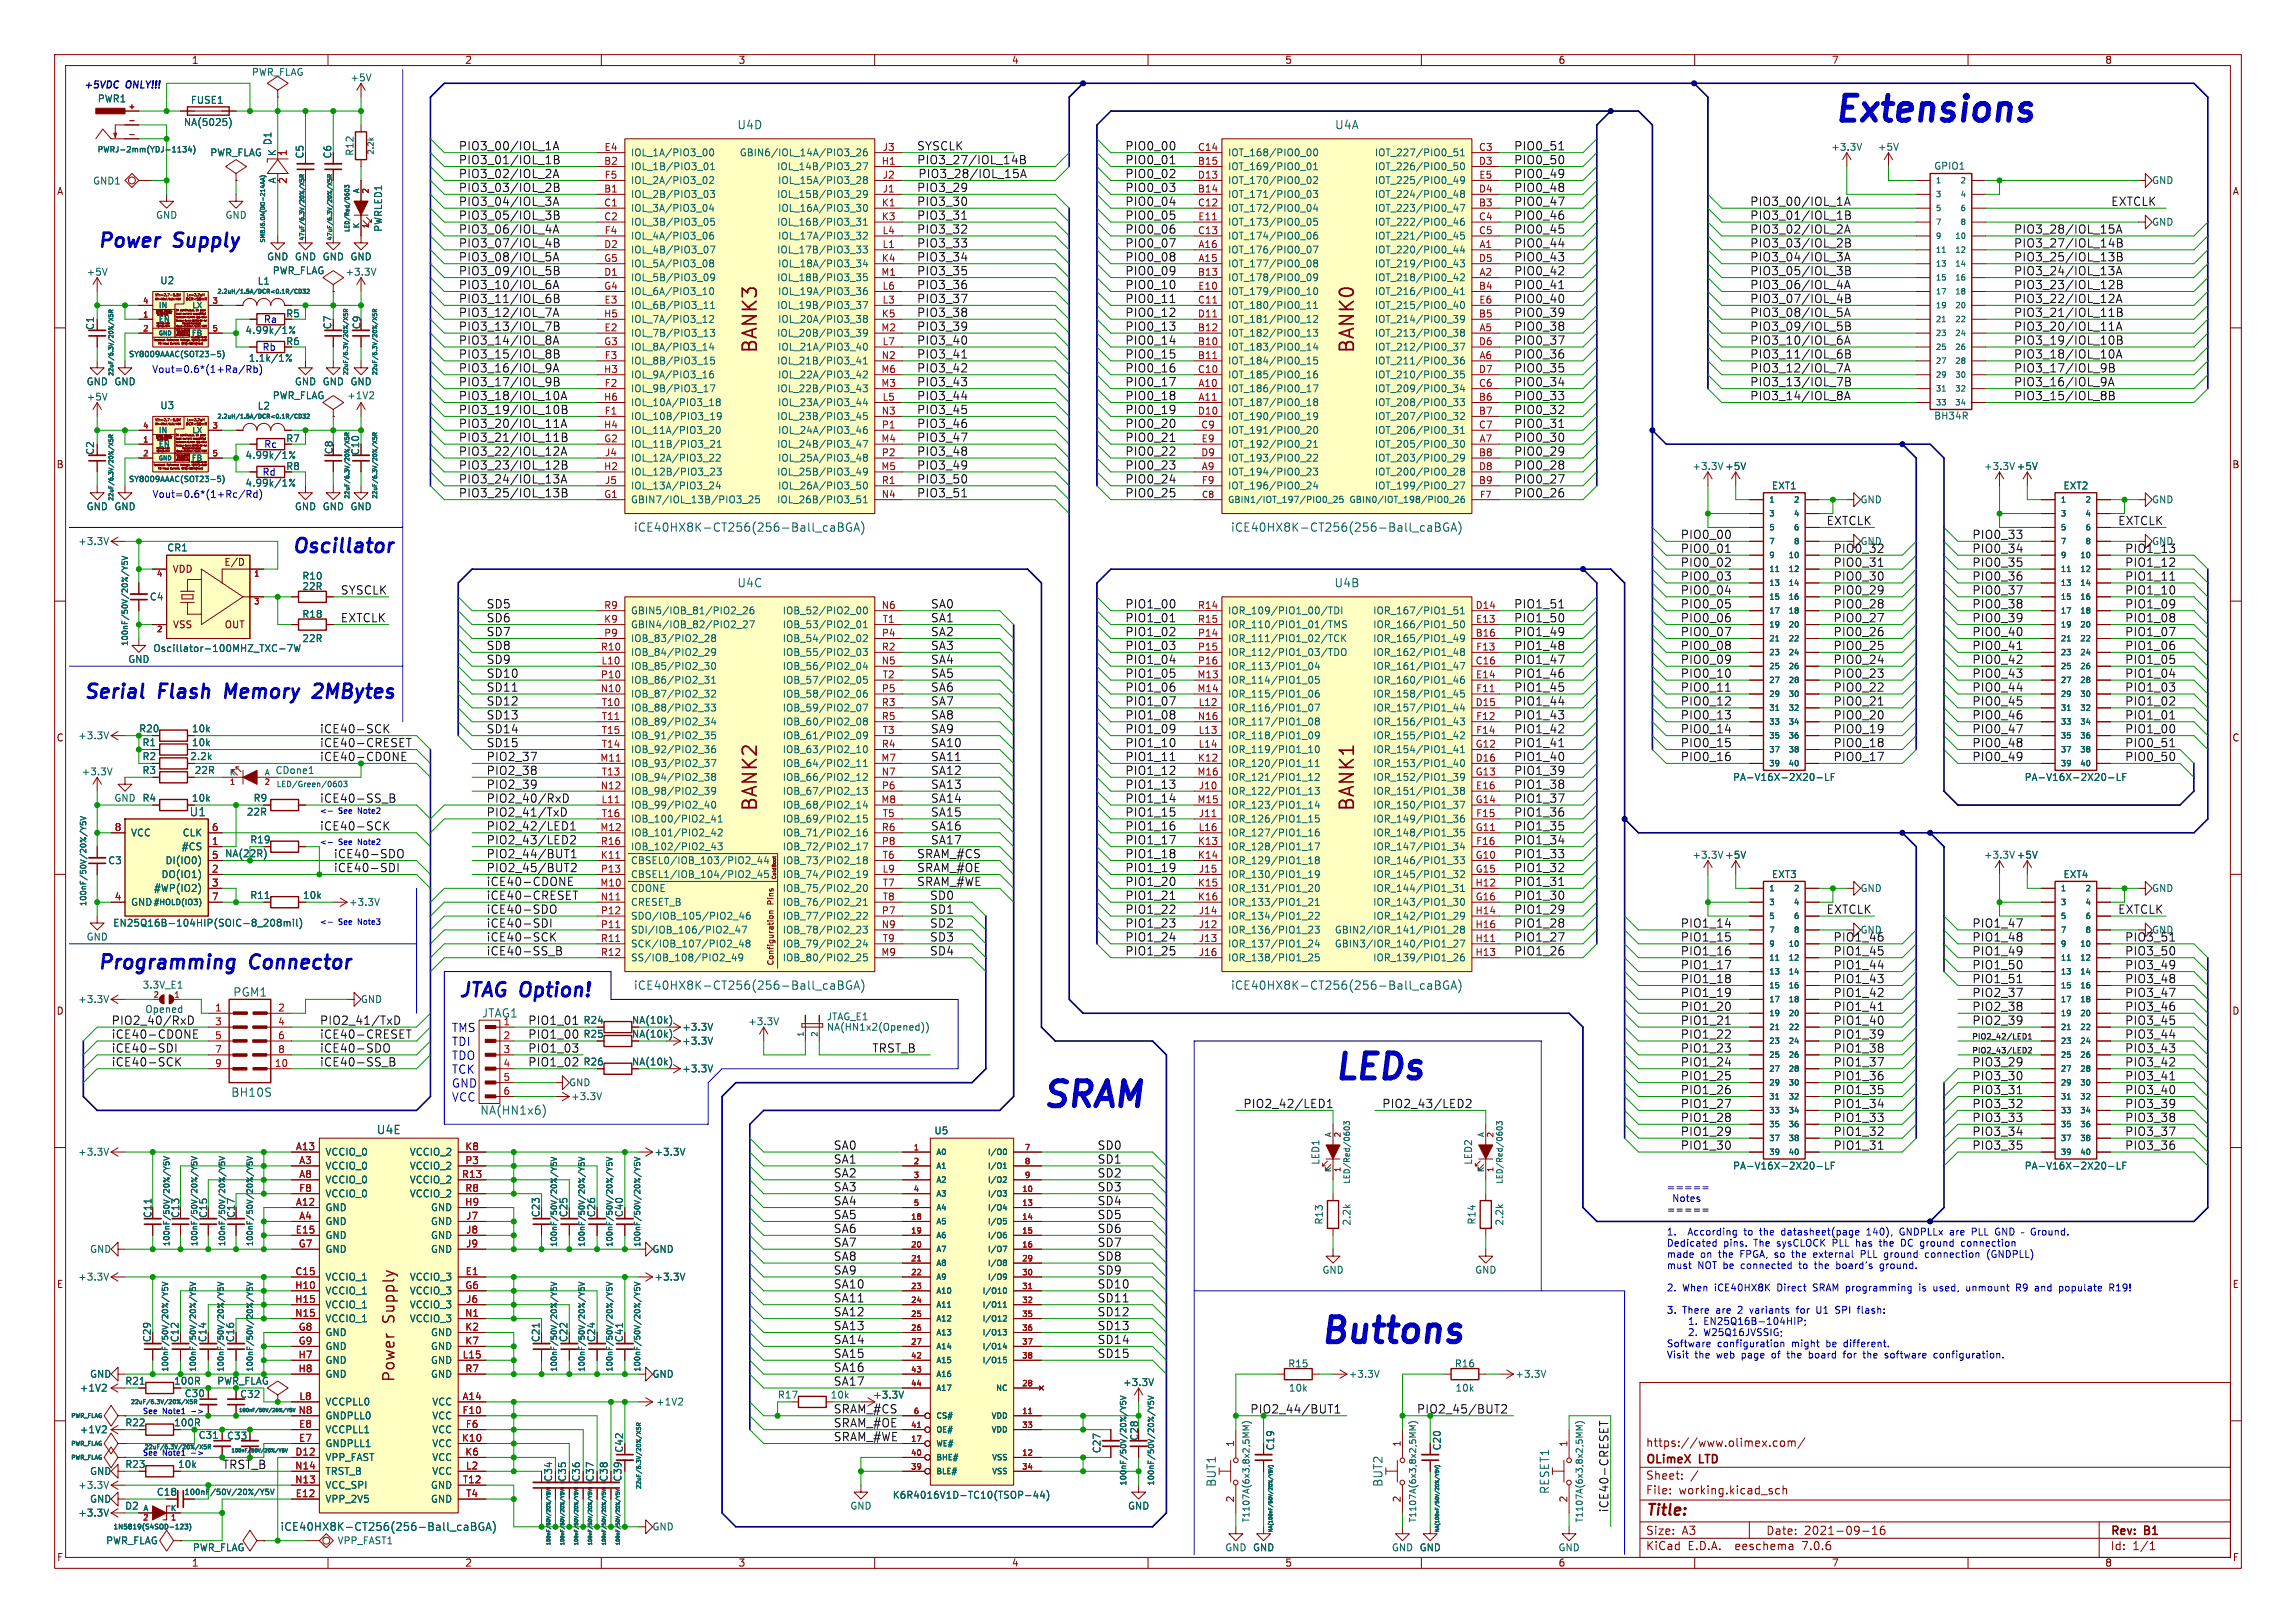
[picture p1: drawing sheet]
<svg xmlns="http://www.w3.org/2000/svg" width="420mm" height="297mm" viewBox="0 0 420 297" stroke-linecap="round" stroke-linejoin="round" font-family="sans-serif">
<defs><g id="words">
<g font-size="6.4" fill="#0000c2">
<text x="335.3" y="22.6">Extensions</text>
<text x="243.8" y="197.9">LEDs</text>
<text x="190.5" y="203">SRAM</text>
<text x="241.3" y="246.1">Buttons</text>
</g>
<g font-size="3.5" fill="#0000c2">
<text x="17.8" y="45.5">Power</text>
<text x="32" y="45.5">Supply</text>
<text x="53.3" y="101.4">Oscillator</text>
<text x="15.2" y="128">Serial</text>
<text x="29.2" y="128">Flash</text>
<text x="42.3" y="128">Memory</text>
<text x="59.5" y="128">2MBytes</text>
<text x="17.8" y="177.6">Programming</text>
<text x="45.9" y="177.6">Connector</text>
<text x="83.8" y="182.6">JTAG Option!</text>
</g>
<g font-size="3.5" fill="#840000">
<text x="138.9" y="64.8" transform="rotate(-90 138.9 64.8)">BANK3</text>
<text x="248.1" y="64.8" transform="rotate(-90 248.1 64.8)">BANK0</text>
<text x="138.9" y="148.6" transform="rotate(-90 138.9 148.6)">BANK2</text>
<text x="248.1" y="148.6" transform="rotate(-90 248.1 148.6)">BANK1</text>
</g>
<g font-size="2.8" fill="#840000">
<text x="72.5" y="242.2" transform="rotate(-90 72.5 242.2)">Supply</text>
<text x="72.5" y="253.1" transform="rotate(-90 72.5 253.1)">Power</text>
<text x="301" y="277.9">Title:</text>
</g>
<g font-size="2.1" fill="#006464">
<text x="134.8" y="23.9">U4D</text>
<text x="244.1" y="23.9">U4A</text>
<text x="115.9" y="97.5">iCE40HX8K-CT256(256-Ball_caBGA)</text>
<text x="225.1" y="97.5">iCE40HX8K-CT256(256-Ball_caBGA)</text>
<text x="134.8" y="107.7">U4C</text>
<text x="244" y="107.7">U4B</text>
<text x="42.6" y="182.6">PGM1</text>
<text x="115.9" y="181.3">iCE40HX8K-CT256(256-Ball_caBGA)</text>
<text x="225.1" y="181.3">iCE40HX8K-CT256(256-Ball_caBGA)</text>
<text x="88.1" y="186.4">JTAG1</text>
<text x="42.2" y="200.9">BH10S</text>
<text x="68.8" y="207.7">U4E</text>
<text x="87.8" y="204.2">NA(HN1x6)</text>
<text x="222.6" y="272.2" transform="rotate(-90 222.6 272.2)">BUT1</text>
<text x="253.1" y="272.2" transform="rotate(-90 253.1 272.2)">BUT2</text>
<text x="283.6" y="273.5" transform="rotate(-90 283.6 273.5)">RESET1</text>
</g>
<g font-size="2.1" fill="#0f0f0f">
<text x="83.8" y="27.6">PIO3_00/IOL_1A</text>
<text x="167.6" y="27.6">SYSCLK</text>
<text x="205.7" y="27.6">PIO0_00</text>
<text x="276.9" y="27.6">PIO0_51</text>
<text x="83.8" y="32.7">PIO3_02/IOL_2A</text>
<text x="83.8" y="30.2">PIO3_01/IOL_1B</text>
<text x="83.8" y="35.2">PIO3_03/IOL_2B</text>
<text x="167.6" y="35.2">PIO3_29</text>
<text x="167.7" y="30.2">PIO3_27/IOL_14B</text>
<text x="167.9" y="32.7">PIO3_28/IOL_15A</text>
<text x="205.7" y="32.7">PIO0_02</text>
<text x="205.7" y="35.2">PIO0_03</text>
<text x="205.7" y="30.2">PIO0_01</text>
<text x="276.9" y="35.2">PIO0_48</text>
<text x="276.9" y="32.7">PIO0_49</text>
<text x="276.9" y="30.2">PIO0_50</text>
<text x="83.8" y="37.8">PIO3_04/IOL_3A</text>
<text x="83.8" y="40.3">PIO3_05/IOL_3B</text>
<text x="167.6" y="40.3">PIO3_31</text>
<text x="167.6" y="37.8">PIO3_30</text>
<text x="205.7" y="37.8">PIO0_04</text>
<text x="205.7" y="40.3">PIO0_05</text>
<text x="276.9" y="37.8">PIO0_47</text>
<text x="276.9" y="40.3">PIO0_46</text>
<text x="320" y="40.3">PIO3_01/IOL_1B</text>
<text x="320" y="37.8">PIO3_00/IOL_1A</text>
<text x="386.1" y="37.8">EXTCLK</text>
<text x="83.8" y="47.9">PIO3_08/IOL_5A</text>
<text x="83.8" y="42.9">PIO3_06/IOL_4A</text>
<text x="83.8" y="45.4">PIO3_07/IOL_4B</text>
<text x="167.6" y="47.9">PIO3_34</text>
<text x="167.6" y="45.4">PIO3_33</text>
<text x="167.6" y="42.9">PIO3_32</text>
<text x="205.7" y="45.4">PIO0_07</text>
<text x="205.7" y="47.9">PIO0_08</text>
<text x="205.7" y="42.9">PIO0_06</text>
<text x="276.9" y="42.9">PIO0_45</text>
<text x="276.9" y="47.9">PIO0_43</text>
<text x="276.9" y="45.4">PIO0_44</text>
<text x="320" y="47.9">PIO3_04/IOL_3A</text>
<text x="320" y="45.4">PIO3_03/IOL_2B</text>
<text x="320" y="42.9">PIO3_02/IOL_2A</text>
<text x="368.3" y="42.9">PIO3_28/IOL_15A</text>
<text x="368.3" y="45.4">PIO3_27/IOL_14B</text>
<text x="368.3" y="47.9">PIO3_25/IOL_13B</text>
<text x="83.8" y="53">PIO3_10/IOL_6A</text>
<text x="83.8" y="50.5">PIO3_09/IOL_5B</text>
<text x="167.6" y="50.5">PIO3_35</text>
<text x="167.6" y="53">PIO3_36</text>
<text x="205.7" y="53">PIO0_10</text>
<text x="205.7" y="50.5">PIO0_09</text>
<text x="276.9" y="50.5">PIO0_42</text>
<text x="276.9" y="53">PIO0_41</text>
<text x="320" y="53">PIO3_06/IOL_4A</text>
<text x="320" y="50.5">PIO3_05/IOL_3B</text>
<text x="368.3" y="50.5">PIO3_24/IOL_13A</text>
<text x="368.3" y="53">PIO3_23/IOL_12B</text>
<text x="83.8" y="58.1">PIO3_12/IOL_7A</text>
<text x="83.8" y="55.6">PIO3_11/IOL_6B</text>
<text x="167.6" y="55.6">PIO3_37</text>
<text x="167.6" y="58.1">PIO3_38</text>
<text x="205.7" y="55.6">PIO0_11</text>
<text x="205.7" y="58.1">PIO0_12</text>
<text x="276.9" y="58.1">PIO0_39</text>
<text x="276.9" y="55.6">PIO0_40</text>
<text x="320" y="55.6">PIO3_07/IOL_4B</text>
<text x="320" y="58.1">PIO3_08/IOL_5A</text>
<text x="368.3" y="58.1">PIO3_21/IOL_11B</text>
<text x="368.3" y="55.6">PIO3_22/IOL_12A</text>
<text x="83.8" y="65.7">PIO3_15/IOL_8B</text>
<text x="83.8" y="63.2">PIO3_14/IOL_8A</text>
<text x="83.8" y="60.6">PIO3_13/IOL_7B</text>
<text x="167.6" y="65.7">PIO3_41</text>
<text x="167.6" y="60.6">PIO3_39</text>
<text x="167.6" y="63.2">PIO3_40</text>
<text x="205.7" y="60.6">PIO0_13</text>
<text x="205.7" y="63.2">PIO0_14</text>
<text x="205.7" y="65.7">PIO0_15</text>
<text x="276.9" y="63.2">PIO0_37</text>
<text x="276.9" y="65.7">PIO0_36</text>
<text x="276.9" y="60.6">PIO0_38</text>
<text x="320" y="63.2">PIO3_10/IOL_6A</text>
<text x="320" y="60.6">PIO3_09/IOL_5B</text>
<text x="320" y="65.7">PIO3_11/IOL_6B</text>
<text x="368.3" y="63.2">PIO3_19/IOL_10B</text>
<text x="368.3" y="65.7">PIO3_18/IOL_10A</text>
<text x="368.3" y="60.6">PIO3_20/IOL_11A</text>
<text x="83.8" y="68.3">PIO3_16/IOL_9A</text>
<text x="83.8" y="70.8">PIO3_17/IOL_9B</text>
<text x="167.6" y="70.8">PIO3_43</text>
<text x="167.6" y="68.3">PIO3_42</text>
<text x="205.7" y="70.8">PIO0_17</text>
<text x="205.7" y="68.3">PIO0_16</text>
<text x="276.9" y="70.8">PIO0_34</text>
<text x="276.9" y="68.3">PIO0_35</text>
<text x="320" y="68.3">PIO3_12/IOL_7A</text>
<text x="320" y="70.8">PIO3_13/IOL_7B</text>
<text x="368.3" y="70.8">PIO3_16/IOL_9A</text>
<text x="368.3" y="68.3">PIO3_17/IOL_9B</text>
<text x="83.8" y="73.3">PIO3_18/IOL_10A</text>
<text x="83.8" y="75.9">PIO3_19/IOL_10B</text>
<text x="167.6" y="73.3">PIO3_44</text>
<text x="167.6" y="75.9">PIO3_45</text>
<text x="205.7" y="73.3">PIO0_18</text>
<text x="205.7" y="75.9">PIO0_19</text>
<text x="276.9" y="75.9">PIO0_32</text>
<text x="276.9" y="73.3">PIO0_33</text>
<text x="320" y="73.3">PIO3_14/IOL_8A</text>
<text x="368.3" y="73.3">PIO3_15/IOL_8B</text>
<text x="83.8" y="81">PIO3_21/IOL_11B</text>
<text x="83.8" y="78.4">PIO3_20/IOL_11A</text>
<text x="83.8" y="83.5">PIO3_22/IOL_12A</text>
<text x="167.6" y="78.4">PIO3_46</text>
<text x="167.6" y="83.5">PIO3_48</text>
<text x="167.6" y="81">PIO3_47</text>
<text x="205.7" y="81">PIO0_21</text>
<text x="205.7" y="78.4">PIO0_20</text>
<text x="205.7" y="83.5">PIO0_22</text>
<text x="276.9" y="83.5">PIO0_29</text>
<text x="276.9" y="81">PIO0_30</text>
<text x="276.9" y="78.4">PIO0_31</text>
<text x="83.8" y="86">PIO3_23/IOL_12B</text>
<text x="83.8" y="88.6">PIO3_24/IOL_13A</text>
<text x="167.6" y="88.6">PIO3_50</text>
<text x="167.6" y="86">PIO3_49</text>
<text x="205.7" y="88.6">PIO0_24</text>
<text x="205.7" y="86">PIO0_23</text>
<text x="276.9" y="88.6">PIO0_27</text>
<text x="276.9" y="86">PIO0_28</text>
<text x="83.8" y="91.1">PIO3_25/IOL_13B</text>
<text x="167.6" y="91.1">PIO3_51</text>
<text x="205.7" y="91.1">PIO0_25</text>
<text x="276.9" y="91.1">PIO0_26</text>
<text x="307.3" y="98.7">PIO0_00</text>
<text x="307.3" y="101.3">PIO0_01</text>
<text x="334" y="96.2">EXTCLK</text>
<text x="335.3" y="101.3">PIO0_32</text>
<text x="360.7" y="101.3">PIO0_34</text>
<text x="360.7" y="98.7">PIO0_33</text>
<text x="387.3" y="96.2">EXTCLK</text>
<text x="388.6" y="101.3">PIO1_13</text>
<text x="307.3" y="106.4">PIO0_03</text>
<text x="307.3" y="103.8">PIO0_02</text>
<text x="335.3" y="103.8">PIO0_31</text>
<text x="335.3" y="106.4">PIO0_30</text>
<text x="360.7" y="103.8">PIO0_35</text>
<text x="360.7" y="106.4">PIO0_36</text>
<text x="388.6" y="103.8">PIO1_12</text>
<text x="388.6" y="106.4">PIO1_11</text>
<text x="62.2" y="114">EXTCLK</text>
<text x="62.2" y="108.9">SYSCLK</text>
<text x="88.9" y="111.4">SD5</text>
<text x="88.9" y="114">SD6</text>
<text x="170.2" y="114">SA1</text>
<text x="170.2" y="111.4">SA0</text>
<text x="205.7" y="111.4">PIO1_00</text>
<text x="205.7" y="114">PIO1_01</text>
<text x="276.9" y="114">PIO1_50</text>
<text x="276.9" y="111.4">PIO1_51</text>
<text x="307.3" y="111.4">PIO0_05</text>
<text x="307.3" y="108.9">PIO0_04</text>
<text x="307.3" y="114">PIO0_06</text>
<text x="335.3" y="108.9">PIO0_29</text>
<text x="335.3" y="111.4">PIO0_28</text>
<text x="335.3" y="114">PIO0_27</text>
<text x="360.7" y="114">PIO0_39</text>
<text x="360.7" y="111.4">PIO0_38</text>
<text x="360.7" y="108.9">PIO0_37</text>
<text x="388.6" y="114">PIO1_08</text>
<text x="388.6" y="108.9">PIO1_10</text>
<text x="388.6" y="111.4">PIO1_09</text>
<text x="88.9" y="116.5">SD7</text>
<text x="88.9" y="119.1">SD8</text>
<text x="170.2" y="119.1">SA3</text>
<text x="170.2" y="116.5">SA2</text>
<text x="205.7" y="116.5">PIO1_02</text>
<text x="205.7" y="119.1">PIO1_03</text>
<text x="276.9" y="119.1">PIO1_48</text>
<text x="276.9" y="116.5">PIO1_49</text>
<text x="307.3" y="119.1">PIO0_08</text>
<text x="307.3" y="116.5">PIO0_07</text>
<text x="335.3" y="119.1">PIO0_25</text>
<text x="335.3" y="116.5">PIO0_26</text>
<text x="360.7" y="116.5">PIO0_40</text>
<text x="360.7" y="119.1">PIO0_41</text>
<text x="388.6" y="116.5">PIO1_07</text>
<text x="388.6" y="119.1">PIO1_06</text>
<text x="88.9" y="121.6">SD9</text>
<text x="88.9" y="124.1">SD10</text>
<text x="170.2" y="124.1">SA5</text>
<text x="170.2" y="121.6">SA4</text>
<text x="205.7" y="121.6">PIO1_04</text>
<text x="205.7" y="124.1">PIO1_05</text>
<text x="276.9" y="124.1">PIO1_46</text>
<text x="276.9" y="121.6">PIO1_47</text>
<text x="307.3" y="121.6">PIO0_09</text>
<text x="307.3" y="124.1">PIO0_10</text>
<text x="335.3" y="124.1">PIO0_23</text>
<text x="335.3" y="121.6">PIO0_24</text>
<text x="360.7" y="124.1">PIO0_43</text>
<text x="360.7" y="121.6">PIO0_42</text>
<text x="388.6" y="121.6">PIO1_05</text>
<text x="388.6" y="124.1">PIO1_04</text>
<text x="88.9" y="131.8">SD13</text>
<text x="88.9" y="129.2">SD12</text>
<text x="88.9" y="126.7">SD11</text>
<text x="170.2" y="131.8">SA8</text>
<text x="170.2" y="129.2">SA7</text>
<text x="170.2" y="126.7">SA6</text>
<text x="205.7" y="131.8">PIO1_08</text>
<text x="205.7" y="129.2">PIO1_07</text>
<text x="205.7" y="126.7">PIO1_06</text>
<text x="276.9" y="129.2">PIO1_44</text>
<text x="276.9" y="126.7">PIO1_45</text>
<text x="276.9" y="131.8">PIO1_43</text>
<text x="307.3" y="126.7">PIO0_11</text>
<text x="307.3" y="129.2">PIO0_12</text>
<text x="307.3" y="131.8">PIO0_13</text>
<text x="335.3" y="126.7">PIO0_22</text>
<text x="335.3" y="129.2">PIO0_21</text>
<text x="335.3" y="131.8">PIO0_20</text>
<text x="360.7" y="126.7">PIO0_44</text>
<text x="360.7" y="129.2">PIO0_45</text>
<text x="360.7" y="131.8">PIO0_46</text>
<text x="388.6" y="129.2">PIO1_02</text>
<text x="388.6" y="126.7">PIO1_03</text>
<text x="388.6" y="131.8">PIO1_01</text>
<text x="58.4" y="134.3">iCE40-SCK</text>
<text x="58.4" y="136.8">iCE40-CRESET</text>
<text x="88.9" y="136.8">SD15</text>
<text x="88.9" y="134.3">SD14</text>
<text x="170.2" y="134.3">SA9</text>
<text x="170.2" y="136.8">SA10</text>
<text x="205.7" y="136.8">PIO1_10</text>
<text x="205.7" y="134.3">PIO1_09</text>
<text x="276.9" y="134.3">PIO1_42</text>
<text x="276.9" y="136.8">PIO1_41</text>
<text x="307.3" y="134.3">PIO0_14</text>
<text x="307.3" y="136.8">PIO0_15</text>
<text x="335.3" y="136.8">PIO0_18</text>
<text x="335.3" y="134.3">PIO0_19</text>
<text x="360.7" y="134.3">PIO0_47</text>
<text x="360.7" y="136.8">PIO0_48</text>
<text x="388.6" y="134.3">PIO1_00</text>
<text x="388.6" y="136.8">PIO0_51</text>
<text x="88.9" y="139.4">PIO2_37</text>
<text x="88.9" y="141.9">PIO2_38</text>
<text x="170.2" y="139.4">SA11</text>
<text x="170.2" y="141.9">SA12</text>
<text x="205.7" y="141.9">PIO1_12</text>
<text x="205.7" y="139.4">PIO1_11</text>
<text x="276.9" y="141.9">PIO1_39</text>
<text x="276.9" y="139.4">PIO1_40</text>
<text x="307.3" y="139.4">PIO0_16</text>
<text x="335.3" y="139.4">PIO0_17</text>
<text x="360.7" y="139.4">PIO0_49</text>
<text x="388.6" y="139.4">PIO0_50</text>
<text x="58.4" y="147">iCE40-SS_B</text>
<text x="88.9" y="147">PIO2_40/RxD</text>
<text x="88.9" y="144.5">PIO2_39</text>
<text x="88.9" y="149.5">PIO2_41/TxD</text>
<text x="170.2" y="149.5">SA15</text>
<text x="170.2" y="147">SA14</text>
<text x="170.2" y="144.5">SA13</text>
<text x="205.7" y="144.5">PIO1_13</text>
<text x="205.7" y="149.5">PIO1_15</text>
<text x="205.7" y="147">PIO1_14</text>
<text x="276.9" y="147">PIO1_37</text>
<text x="276.9" y="144.5">PIO1_38</text>
<text x="276.9" y="149.5">PIO1_36</text>
<text x="58.4" y="152.1">iCE40-SCK</text>
<text x="88.9" y="152.1">PIO2_42/LED1</text>
<text x="88.9" y="154.6">PIO2_43/LED2</text>
<text x="170.2" y="152.1">SA16</text>
<text x="170.2" y="154.6">SA17</text>
<text x="205.7" y="152.1">PIO1_16</text>
<text x="205.7" y="154.6">PIO1_17</text>
<text x="276.9" y="154.6">PIO1_34</text>
<text x="276.9" y="152.1">PIO1_35</text>
<text x="61" y="157.2">iCE40-SDO</text>
<text x="61" y="159.7">iCE40-SDI</text>
<text x="88.9" y="159.7">PIO2_45/BUT2</text>
<text x="88.9" y="157.2">PIO2_44/BUT1</text>
<text x="167.6" y="159.7">SRAM_#OE</text>
<text x="167.6" y="157.2">SRAM_#CS</text>
<text x="205.7" y="159.7">PIO1_19</text>
<text x="205.7" y="157.2">PIO1_18</text>
<text x="276.9" y="159.7">PIO1_32</text>
<text x="276.9" y="157.2">PIO1_33</text>
<text x="88.9" y="162.2">iCE40-CDONE</text>
<text x="88.9" y="164.8">iCE40-CRESET</text>
<text x="88.9" y="167.3">iCE40-SDO</text>
<text x="167.6" y="162.2">SRAM_#WE</text>
<text x="170" y="167.3">SD1</text>
<text x="170" y="164.8">SD0</text>
<text x="205.7" y="167.3">PIO1_22</text>
<text x="205.7" y="162.2">PIO1_20</text>
<text x="205.7" y="164.8">PIO1_21</text>
<text x="276.9" y="167.3">PIO1_29</text>
<text x="276.9" y="162.2">PIO1_31</text>
<text x="276.9" y="164.8">PIO1_30</text>
<text x="334" y="167.3">EXTCLK</text>
<text x="387.3" y="167.3">EXTCLK</text>
<text x="88.9" y="169.9">iCE40-SDI</text>
<text x="88.9" y="172.4">iCE40-SCK</text>
<text x="170" y="172.4">SD3</text>
<text x="170" y="169.9">SD2</text>
<text x="205.7" y="169.9">PIO1_23</text>
<text x="205.7" y="172.4">PIO1_24</text>
<text x="276.9" y="172.4">PIO1_27</text>
<text x="276.9" y="169.9">PIO1_28</text>
<text x="307.3" y="169.9">PIO1_14</text>
<text x="307.3" y="172.4">PIO1_15</text>
<text x="335.3" y="172.4">PIO1_46</text>
<text x="360.7" y="169.9">PIO1_47</text>
<text x="360.7" y="172.4">PIO1_48</text>
<text x="388.6" y="172.4">PIO3_51</text>
<text x="88.9" y="174.9">iCE40-SS_B</text>
<text x="170" y="174.9">SD4</text>
<text x="205.7" y="174.9">PIO1_25</text>
<text x="276.9" y="174.9">PIO1_26</text>
<text x="307.3" y="177.5">PIO1_17</text>
<text x="307.3" y="174.9">PIO1_16</text>
<text x="335.3" y="174.9">PIO1_45</text>
<text x="335.3" y="177.5">PIO1_44</text>
<text x="360.7" y="177.5">PIO1_50</text>
<text x="360.7" y="174.9">PIO1_49</text>
<text x="388.6" y="177.5">PIO3_49</text>
<text x="388.6" y="174.9">PIO3_50</text>
<text x="307.3" y="185.1">PIO1_20</text>
<text x="307.3" y="180">PIO1_18</text>
<text x="307.3" y="182.6">PIO1_19</text>
<text x="335.3" y="182.6">PIO1_42</text>
<text x="335.3" y="185.1">PIO1_41</text>
<text x="335.3" y="180">PIO1_43</text>
<text x="360.7" y="185.1">PIO2_38</text>
<text x="360.7" y="182.6">PIO2_37</text>
<text x="360.7" y="180">PIO1_51</text>
<text x="388.6" y="180">PIO3_48</text>
<text x="388.6" y="182.6">PIO3_47</text>
<text x="388.6" y="185.1">PIO3_46</text>
<text x="20.3" y="187.6">PIO2_40/RxD</text>
<text x="20.3" y="190.2">iCE40-CDONE</text>
<text x="58.4" y="190.2">iCE40-CRESET</text>
<text x="58.4" y="187.6">PIO2_41/TxD</text>
<text x="96.5" y="187.6">PIO1_01</text>
<text x="96.5" y="190.2">PIO1_00</text>
<text x="307.3" y="190.2">PIO1_22</text>
<text x="307.3" y="187.6">PIO1_21</text>
<text x="335.3" y="190.2">PIO1_39</text>
<text x="335.3" y="187.6">PIO1_40</text>
<text x="360.7" y="187.6">PIO2_39</text>
<text x="388.6" y="190.2">PIO3_44</text>
<text x="388.6" y="187.6">PIO3_45</text>
<text x="20.3" y="195.3">iCE40-SCK</text>
<text x="20.3" y="192.7">iCE40-SDI</text>
<text x="58.4" y="192.7">iCE40-SDO</text>
<text x="58.4" y="195.3">iCE40-SS_B</text>
<text x="96.5" y="195.3">PIO1_02</text>
<text x="96.5" y="192.7">PIO1_03</text>
<text x="159.5" y="192.7">TRST_B</text>
<text x="307.3" y="195.3">PIO1_24</text>
<text x="307.3" y="192.7">PIO1_23</text>
<text x="307.3" y="197.8">PIO1_25</text>
<text x="335.3" y="195.3">PIO1_37</text>
<text x="335.3" y="192.7">PIO1_38</text>
<text x="335.3" y="197.8">PIO1_36</text>
<text x="360.7" y="197.8">PIO3_30</text>
<text x="360.7" y="195.3">PIO3_29</text>
<text x="388.6" y="195.3">PIO3_42</text>
<text x="388.6" y="197.8">PIO3_41</text>
<text x="388.6" y="192.7">PIO3_43</text>
<text x="227.3" y="202.9">PIO2_42/LED1</text>
<text x="252.7" y="202.9">PIO2_43/LED2</text>
<text x="307.3" y="202.9">PIO1_27</text>
<text x="307.3" y="200.3">PIO1_26</text>
<text x="335.3" y="202.9">PIO1_34</text>
<text x="335.3" y="200.3">PIO1_35</text>
<text x="360.7" y="202.9">PIO3_32</text>
<text x="360.7" y="200.3">PIO3_31</text>
<text x="388.6" y="202.9">PIO3_39</text>
<text x="388.6" y="200.3">PIO3_40</text>
<text x="307.3" y="205.4">PIO1_28</text>
<text x="307.3" y="208">PIO1_29</text>
<text x="335.3" y="208">PIO1_32</text>
<text x="335.3" y="205.4">PIO1_33</text>
<text x="360.7" y="208">PIO3_34</text>
<text x="360.7" y="205.4">PIO3_33</text>
<text x="388.6" y="205.4">PIO3_38</text>
<text x="388.6" y="208">PIO3_37</text>
<text x="152.4" y="215.6">SA2</text>
<text x="152.4" y="210.5">SA0</text>
<text x="152.4" y="213">SA1</text>
<text x="200.7" y="210.5">SD0</text>
<text x="200.7" y="213">SD1</text>
<text x="200.7" y="215.6">SD2</text>
<text x="307.3" y="210.5">PIO1_30</text>
<text x="335.3" y="210.5">PIO1_31</text>
<text x="360.7" y="210.5">PIO3_35</text>
<text x="388.6" y="210.5">PIO3_36</text>
<text x="152.4" y="220.7">SA4</text>
<text x="152.4" y="218.1">SA3</text>
<text x="200.7" y="218.1">SD3</text>
<text x="200.7" y="220.7">SD4</text>
<text x="152.4" y="223.2">SA5</text>
<text x="152.4" y="225.7">SA6</text>
<text x="200.7" y="225.7">SD6</text>
<text x="200.7" y="223.2">SD5</text>
<text x="152.4" y="233.4">SA9</text>
<text x="152.4" y="230.8">SA8</text>
<text x="152.4" y="228.3">SA7</text>
<text x="200.7" y="228.3">SD7</text>
<text x="200.7" y="230.8">SD8</text>
<text x="200.7" y="233.4">SD9</text>
<text x="152.4" y="238.4">SA11</text>
<text x="152.4" y="235.9">SA10</text>
<text x="200.7" y="238.4">SD11</text>
<text x="200.7" y="235.9">SD10</text>
<text x="152.4" y="241">SA12</text>
<text x="152.4" y="243.5">SA13</text>
<text x="200.7" y="241">SD12</text>
<text x="200.7" y="243.5">SD13</text>
<text x="152.4" y="248.6">SA15</text>
<text x="152.4" y="251.1">SA16</text>
<text x="152.4" y="246.1">SA14</text>
<text x="200.7" y="246.1">SD14</text>
<text x="200.7" y="248.6">SD15</text>
<text x="152.4" y="253.7">SA17</text>
<text x="152.4" y="261.3">SRAM_#OE</text>
<text x="152.4" y="263.8">SRAM_#WE</text>
<text x="152.4" y="258.8">SRAM_#CS</text>
<text x="294.3" y="276.9" transform="rotate(-90 294.3 276.9)">iCE40-CRESET</text>
</g>
<g font-size="2.1" fill="#009600">
<text x="58.4" y="139.4">iCE40-CDONE</text>
<text x="228.6" y="258.8">PIO2_44/BUT1</text>
<text x="259.1" y="258.8">PIO2_45/BUT2</text>
<text x="40.6" y="268.9">TRST_B</text>
</g>
<g font-size="2.1" fill="#840000">
<text x="34.6" y="149.6">U1</text>
<text x="301" y="268.2">OLimeX</text>
<text x="301" y="265">https://www.olimex.com/</text>
<text x="310.9" y="268.2">LTD</text>
<text x="301" y="273.7">File:</text>
<text x="301" y="271">Sheet:</text>
<text x="307.1" y="273.7">working.kicad_sch</text>
<text x="301" y="281.1">Size:</text>
<text x="307.6" y="281.1">A3</text>
<text x="323" y="281.1">Date:</text>
<text x="330" y="281.1">2021-09-16</text>
<text x="386" y="281.3">Rev:</text>
<text x="392.4" y="281.3">B1</text>
<text x="301" y="283.9">KiCad</text>
<text x="308.7" y="283.9">E.D.A.</text>
<text x="317.6" y="283.9">eeschema</text>
<text x="330" y="283.9">7.0.6</text>
<text x="386" y="283.9">Id:</text>
<text x="390.1" y="283.9">1/1</text>
</g>
<g font-size="2.1" fill="#0000c2">
<text x="82.5" y="189">TMS</text>
<text x="82.5" y="191.5">TDI</text>
<text x="82.5" y="196.6">TCK</text>
<text x="82.5" y="194.1">TDO</text>
<text x="82.5" y="201.7">VCC</text>
<text x="82.5" y="199.1">GND</text>
</g>
<text font-size="2" fill="#006464" x="51.2" y="280.3">iCE40HX8K-CT256(256-Ball_caBGA)</text>
<g font-size="1.8" fill="#840000">
<text x="35" y="11.9">1</text>
<text x="85" y="11.9">2</text>
<text x="135" y="11.9">3</text>
<text x="185" y="11.9">4</text>
<text x="235" y="11.9">5</text>
<text x="285" y="11.9">6</text>
<text x="335" y="11.9">7</text>
<text x="385" y="11.9">8</text>
<text x="10.3" y="35.9">A</text>
<text x="408.3" y="35.9">A</text>
<text x="52.3" y="58.3">R5</text>
<text x="17.4" y="60.5" transform="rotate(-90 17.4 60.5)">C1</text>
<text x="52.3" y="63.3">R6</text>
<text x="60.8" y="60.4" transform="rotate(-90 60.8 60.4)">C7</text>
<text x="66.1" y="60.4" transform="rotate(-90 66.1 60.4)">C9</text>
<text x="17.4" y="83.3" transform="rotate(-90 17.4 83.3)">C2</text>
<text x="52.3" y="81.1">R7</text>
<text x="61.1" y="83.2" transform="rotate(-90 61.1 83.2)">C8</text>
<text x="65.9" y="83.4" transform="rotate(-90 65.9 83.4)">C10</text>
<text x="10.3" y="85.9">B</text>
<text x="52.3" y="86.2">R8</text>
<text x="408.2" y="85.9">B</text>
<text x="31.5" y="105">VDD</text>
<text x="40.9" y="103.7">E/D</text>
<text x="31.5" y="115.2">VSS</text>
<text x="41" y="115.2">OUT</text>
<text x="10.3" y="135.9">C</text>
<text x="408.2" y="135.9">C</text>
<text x="34.7" y="139.3">2.2k</text>
<text x="10.3" y="185.9">D</text>
<text x="408.2" y="185.9">D</text>
<text x="115.5" y="190.1">NA(10k)</text>
<text x="115.5" y="187.6">NA(10k)</text>
<text x="115.5" y="195.2">NA(10k)</text>
<text x="27.9" y="223" transform="rotate(-90 27.9 223)">C11</text>
<text x="33" y="223" transform="rotate(-90 33 223)">C13</text>
<text x="38.1" y="223" transform="rotate(-90 38.1 223)">C15</text>
<text x="43.2" y="223" transform="rotate(-90 43.2 223)">C17</text>
<text x="98.9" y="222.8" transform="rotate(-90 98.9 222.8)">C23</text>
<text x="104" y="222.8" transform="rotate(-90 104 222.8)">C25</text>
<text x="109.1" y="222.8" transform="rotate(-90 109.1 222.8)">C26</text>
<text x="114.1" y="222.8" transform="rotate(-90 114.1 222.8)">C40</text>
<text x="10.3" y="235.9">E</text>
<text x="408.3" y="235.9">E</text>
<text x="27.8" y="245.7" transform="rotate(-90 27.8 245.7)">C29</text>
<text x="32.9" y="245.7" transform="rotate(-90 32.9 245.7)">C12</text>
<text x="37.9" y="245.7" transform="rotate(-90 37.9 245.7)">C14</text>
<text x="43" y="245.7" transform="rotate(-90 43 245.7)">C16</text>
<text x="98.9" y="245.7" transform="rotate(-90 98.9 245.7)">C21</text>
<text x="104" y="245.7" transform="rotate(-90 104 245.7)">C22</text>
<text x="109.1" y="245.7" transform="rotate(-90 109.1 245.7)">C24</text>
<text x="114.1" y="245.7" transform="rotate(-90 114.1 245.7)">C41</text>
<text x="31.7" y="253.6">100R</text>
<text x="31.7" y="261.2">100R</text>
<text x="208.4" y="263.7" transform="rotate(-90 208.4 263.7)">C28</text>
<text x="114.1" y="265.9" transform="rotate(-90 114.1 265.9)">C42</text>
<text x="101.2" y="271.2" transform="rotate(-90 101.2 271.2)">C34</text>
<text x="106.3" y="271.2" transform="rotate(-90 106.3 271.2)">C36</text>
<text x="108.8" y="271.2" transform="rotate(-90 108.8 271.2)">C37</text>
<text x="111.4" y="271.2" transform="rotate(-90 111.4 271.2)">C38</text>
<text x="10.3" y="285.9">F</text>
<text x="35" y="286.9">1</text>
<text x="85" y="286.9">2</text>
<text x="135" y="286.9">3</text>
<text x="185" y="286.9">4</text>
<text x="235" y="286.9">5</text>
<text x="285" y="286.9">6</text>
<text x="335" y="286.9">7</text>
<text x="385" y="286.9">8</text>
<text x="408.3" y="285.9">F</text>
</g>
<g font-size="1.8" fill="#0000c2">
<text x="15.2" y="16.3">+5VDC</text>
<text x="23.1" y="16.3">ONLY!!!</text>
<text x="47.9" y="64.3">Rb</text>
<text x="27.7" y="68.3">Vout=0.6*(1+Ra/Rb)</text>
<text x="27.8" y="91.2">Vout=0.6*(1+Rc/Rd)</text>
<text x="304.8" y="218">=====</text>
<text x="306" y="220">Notes</text>
<text x="304.8" y="222.1">=====</text>
<text x="304.8" y="226.2">1.</text>
<text x="309" y="226.2">According</text>
<text x="319.4" y="226.2">to</text>
<text x="322.4" y="226.2">the</text>
<text x="326.6" y="226.2">datasheet(page</text>
<text x="342.4" y="226.2">140),</text>
<text x="348.6" y="226.2">GNDPLLx</text>
<text x="358" y="226.2">are</text>
<text x="362.2" y="226.2">PLL</text>
<text x="373.6" y="226.2">Ground.</text>
<text x="304.8" y="228.2">Dedicated</text>
<text x="304.8" y="230.3">made</text>
<text x="304.8" y="232.3">must</text>
<text x="310.6" y="232.3">NOT be</text>
<text x="311.1" y="230.3">on</text>
<text x="314.5" y="230.3">the</text>
<text x="315.3" y="228.2">pins.</text>
<text x="318.7" y="230.3">FPGA, so</text>
<text x="318.8" y="232.3">connected</text>
<text x="321" y="228.2">The</text>
<text x="325.4" y="228.2">sysCLOCK</text>
<text x="328.5" y="230.3">the</text>
<text x="329.6" y="232.3">to</text>
<text x="332.6" y="230.3">external</text>
<text x="332.7" y="232.3">the</text>
<text x="335.7" y="228.2">PLL</text>
<text x="340.2" y="228.2">has</text>
<text x="341.5" y="230.3">PLL</text>
<text x="344.7" y="228.2">the</text>
<text x="345" y="232.3">ground.</text>
<text x="346" y="230.3">ground</text>
<text x="348.9" y="228.2">DC ground</text>
<text x="353.7" y="230.3">connection</text>
<text x="360.3" y="228.2">connection</text>
<text x="365.2" y="230.3">(GNDPLL)</text>
<text x="304.8" y="236.4">2.</text>
<text x="307.8" y="236.4">When</text>
<text x="313.8" y="236.4">iCE40HX8K</text>
<text x="325.4" y="236.4">Direct</text>
<text x="332.2" y="236.4">SRAM programming</text>
<text x="352" y="236.4">is</text>
<text x="354.8" y="236.4">used,</text>
<text x="361" y="236.4">unmount</text>
<text x="370.3" y="236.4">R9</text>
<text x="374" y="236.4">and</text>
<text x="378.6" y="236.4">populate</text>
<text x="388" y="236.4">R19!</text>
<text x="304.8" y="240.5">3.</text>
<text x="307.8" y="240.5">There</text>
<text x="309.5" y="242.5">1.</text>
<text x="309.5" y="244.6">2.</text>
<text x="312.5" y="242.5">EN25Q16B-104HIP;</text>
<text x="312.5" y="244.6">W25Q16JVSSIG;</text>
<text x="314" y="240.5">are</text>
<text x="318.2" y="240.5">2</text>
<text x="320.6" y="240.5">variants</text>
<text x="329.3" y="240.5">for</text>
<text x="333.2" y="240.5">U1</text>
<text x="336.9" y="240.5">SPI</text>
<text x="341.1" y="240.5">flash:</text>
<text x="304.8" y="246.6">Software</text>
<text x="304.8" y="248.7">Visit</text>
<text x="310" y="248.7">the</text>
<text x="314.1" y="246.6">configuration</text>
<text x="314.2" y="248.7">web</text>
<text x="318.9" y="248.7">page</text>
<text x="324.6" y="248.7">of</text>
<text x="327.6" y="248.7">the</text>
<text x="327.9" y="246.6">might</text>
<text x="331.8" y="248.7">board</text>
<text x="334.4" y="246.6">be</text>
<text x="337.8" y="246.6">different.</text>
<text x="338.3" y="248.7">for</text>
<text x="342.2" y="248.7">the</text>
<text x="346.3" y="248.7">software</text>
<text x="355.5" y="248.7">configuration.</text>
</g>
<g font-size="1.8" fill="#006464">
<text x="46" y="14.1">PWR_FLAG</text>
<text x="64" y="15.1">+5V</text>
<text x="17.8" y="18.9">PWR1</text>
<text x="33.5" y="23.3">NA(5025)</text>
<text x="34.8" y="19.2">FUSE1</text>
<text x="38.4" y="28.8">PWR_FLAG</text>
<text x="49.8" y="26.7" transform="rotate(-90 49.8 26.7)">D1</text>
<text x="50.5" y="28.7" transform="rotate(-90 50.5 28.7)">K</text>
<text x="55.7" y="29.1" transform="rotate(-90 55.7 29.1)">C5</text>
<text x="60.8" y="29.1" transform="rotate(-90 60.8 29.1)">C6</text>
<text x="64.9" y="28.6" transform="rotate(-90 64.9 28.6)">R12</text>
<text x="115.3" y="28.8">IOL_1A/PIO3_00</text>
<text x="135.2" y="28.8">GBIN6/IOL_14A/PIO3_26</text>
<text x="224.5" y="28.8">IOT_168/PIO0_00</text>
<text x="251.4" y="28.8">IOT_227/PIO0_51</text>
<text x="334.9" y="27.8">+3.3V</text>
<text x="343.4" y="27.8">+5V</text>
<text x="16.9" y="34">GND1</text>
<text x="50.5" y="33.7" transform="rotate(-90 50.5 33.7)">A</text>
<text x="115.3" y="31.3">IOL_1B/PIO3_01</text>
<text x="115.3" y="33.9">IOL_2A/PIO3_02</text>
<text x="142" y="31.3">IOL_14B/PIO3_27</text>
<text x="142.2" y="33.9">IOL_15A/PIO3_28</text>
<text x="224.5" y="31.3">IOT_169/PIO0_01</text>
<text x="224.5" y="33.9">IOT_170/PIO0_02</text>
<text x="251.4" y="31.3">IOT_226/PIO0_50</text>
<text x="251.4" y="33.9">IOT_225/PIO0_49</text>
<text x="353.7" y="31.3">GPIO1</text>
<text x="393.6" y="33.9">GND</text>
<text x="28.4" y="40.2">GND</text>
<text x="41.1" y="40.2">GND</text>
<text x="115.3" y="36.4">IOL_2B/PIO3_03</text>
<text x="115.3" y="39">IOL_3A/PIO3_04</text>
<text x="115.3" y="41.5">IOL_3B/PIO3_05</text>
<text x="142" y="36.4">IOL_15B/PIO3_29</text>
<text x="142" y="41.5">IOL_16B/PIO3_31</text>
<text x="142.2" y="39">IOL_16A/PIO3_30</text>
<text x="224.5" y="36.4">IOT_171/PIO0_03</text>
<text x="224.5" y="39">IOT_172/PIO0_04</text>
<text x="224.5" y="41.5">IOT_173/PIO0_05</text>
<text x="251.4" y="39">IOT_223/PIO0_47</text>
<text x="251.4" y="41.5">IOT_222/PIO0_46</text>
<text x="251.4" y="36.4">IOT_224/PIO0_48</text>
<text x="393.6" y="41.5">GND</text>
<text x="48.8" y="47.9">GND GND GND GND</text>
<text x="70.1" y="42.5" transform="rotate(-90 70.1 42.5)">PWRLED1</text>
<text x="115.3" y="46.6">IOL_4B/PIO3_07</text>
<text x="115.3" y="44">IOL_4A/PIO3_06</text>
<text x="142" y="46.6">IOL_17B/PIO3_33</text>
<text x="142.2" y="44">IOL_17A/PIO3_32</text>
<text x="224.5" y="46.6">IOT_176/PIO0_07</text>
<text x="224.5" y="44">IOT_174/PIO0_06</text>
<text x="251.4" y="46.6">IOT_220/PIO0_44</text>
<text x="251.4" y="44">IOT_221/PIO0_45</text>
<text x="15.7" y="50.6">+5V</text>
<text x="29.2" y="52.2">U2</text>
<text x="47" y="52.3">L1</text>
<text x="49.8" y="50.4">PWR_FLAG</text>
<text x="63.1" y="50.6">+3.3V</text>
<text x="115.3" y="51.7">IOL_5B/PIO3_09</text>
<text x="115.3" y="49.1">IOL_5A/PIO3_08</text>
<text x="142" y="51.7">IOL_18B/PIO3_35</text>
<text x="142.2" y="49.1">IOL_18A/PIO3_34</text>
<text x="224.5" y="49.1">IOT_177/PIO0_08</text>
<text x="224.5" y="51.7">IOT_178/PIO0_09</text>
<text x="251.4" y="51.7">IOT_218/PIO0_42</text>
<text x="251.4" y="49.1">IOT_219/PIO0_43</text>
<text x="48.2" y="59.2">Ra</text>
<text x="115.3" y="56.7">IOL_6B/PIO3_11</text>
<text x="115.3" y="54.2">IOL_6A/PIO3_10</text>
<text x="115.3" y="59.3">IOL_7A/PIO3_12</text>
<text x="142" y="56.7">IOL_19B/PIO3_37</text>
<text x="142.2" y="59.3">IOL_20A/PIO3_38</text>
<text x="142.2" y="54.2">IOL_19A/PIO3_36</text>
<text x="224.5" y="56.7">IOT_180/PIO0_11</text>
<text x="224.5" y="59.3">IOT_181/PIO0_12</text>
<text x="224.5" y="54.2">IOT_179/PIO0_10</text>
<text x="251.4" y="54.2">IOT_216/PIO0_41</text>
<text x="251.4" y="59.3">IOT_214/PIO0_39</text>
<text x="251.4" y="56.7">IOT_215/PIO0_40</text>
<text x="44.8" y="61.3">4.99k/1%</text>
<text x="115.3" y="61.8">IOL_7B/PIO3_13</text>
<text x="115.3" y="64.4">IOL_8A/PIO3_14</text>
<text x="142" y="61.8">IOL_20B/PIO3_39</text>
<text x="142.2" y="64.4">IOL_21A/PIO3_40</text>
<text x="224.5" y="64.4">IOT_183/PIO0_14</text>
<text x="224.5" y="61.8">IOT_182/PIO0_13</text>
<text x="251.4" y="61.8">IOT_213/PIO0_38</text>
<text x="251.4" y="64.4">IOT_212/PIO0_37</text>
<text x="15.7" y="70.7">GND GND</text>
<text x="45.4" y="66.4">1.1k/1%</text>
<text x="53.8" y="70.7">GND GND GND</text>
<text x="115.3" y="72">IOL_9B/PIO3_17</text>
<text x="115.3" y="66.9">IOL_8B/PIO3_15</text>
<text x="115.3" y="69.4">IOL_9A/PIO3_16</text>
<text x="142" y="72">IOL_22B/PIO3_43</text>
<text x="142" y="66.9">IOL_21B/PIO3_41</text>
<text x="142.2" y="69.4">IOL_22A/PIO3_42</text>
<text x="224.5" y="72">IOT_186/PIO0_17</text>
<text x="224.5" y="66.9">IOT_184/PIO0_15</text>
<text x="224.5" y="69.4">IOT_185/PIO0_16</text>
<text x="251.4" y="66.9">IOT_211/PIO0_36</text>
<text x="251.4" y="72">IOT_209/PIO0_34</text>
<text x="251.4" y="69.4">IOT_210/PIO0_35</text>
<text x="15.7" y="73.5">+5V</text>
<text x="29.2" y="75.1">U3</text>
<text x="47" y="75.2">L2</text>
<text x="49.8" y="73.3">PWR_FLAG</text>
<text x="63.4" y="73.3">+1V2</text>
<text x="115.3" y="77.1">IOL_10B/PIO3_19</text>
<text x="115.3" y="74.5">IOL_10A/PIO3_18</text>
<text x="142" y="77.1">IOL_23B/PIO3_45</text>
<text x="142.2" y="74.5">IOL_23A/PIO3_44</text>
<text x="224.5" y="74.5">IOT_187/PIO0_18</text>
<text x="224.5" y="77.1">IOT_190/PIO0_19</text>
<text x="251.4" y="74.5">IOT_208/PIO0_33</text>
<text x="251.4" y="77.1">IOT_207/PIO0_32</text>
<text x="353.7" y="77">BH34R</text>
<text x="48.2" y="82">Rc</text>
<text x="115.3" y="82.1">IOL_11B/PIO3_21</text>
<text x="115.3" y="79.6">IOL_11A/PIO3_20</text>
<text x="142" y="82.1">IOL_24B/PIO3_47</text>
<text x="142.2" y="79.6">IOL_24A/PIO3_46</text>
<text x="224.5" y="79.6">IOT_191/PIO0_20</text>
<text x="224.5" y="82.1">IOT_192/PIO0_21</text>
<text x="251.4" y="82.1">IOT_205/PIO0_30</text>
<text x="251.4" y="79.6">IOT_206/PIO0_31</text>
<text x="44.8" y="89.3">4.99k/1%</text>
<text x="44.8" y="84.2">4.99k/1%</text>
<text x="47.9" y="87.1">Rd</text>
<text x="115.3" y="87.2">IOL_12B/PIO3_23</text>
<text x="115.3" y="84.7">IOL_12A/PIO3_22</text>
<text x="115.3" y="89.8">IOL_13A/PIO3_24</text>
<text x="142" y="87.2">IOL_25B/PIO3_49</text>
<text x="142.2" y="84.7">IOL_25A/PIO3_48</text>
<text x="142.2" y="89.8">IOL_26A/PIO3_50</text>
<text x="224.5" y="87.2">IOT_194/PIO0_23</text>
<text x="224.5" y="84.7">IOT_193/PIO0_22</text>
<text x="224.5" y="89.8">IOT_196/PIO0_24</text>
<text x="251.4" y="84.7">IOT_203/PIO0_29</text>
<text x="251.4" y="89.8">IOT_199/PIO0_27</text>
<text x="251.4" y="87.2">IOT_200/PIO0_28</text>
<text x="309.5" y="86.2">+3.3V</text>
<text x="315.5" y="86.2">+5V</text>
<text x="324" y="89.8">EXT1</text>
<text x="362.8" y="86.2">+3.3V</text>
<text x="368.8" y="86.2">+5V</text>
<text x="377.4" y="89.8">EXT2</text>
<text x="15.7" y="93.6">GND GND</text>
<text x="53.8" y="93.6">GND GND GND</text>
<text x="115.3" y="92.3">GBIN7/IOL_13B/PIO3_25</text>
<text x="142" y="92.3">IOL_26B/PIO3_51</text>
<text x="340.2" y="92.3">GND</text>
<text x="393.6" y="92.3">GND</text>
<text x="14.2" y="99.9">+3.3V</text>
<text x="30.5" y="101.1">CR1</text>
<text x="55.2" y="106.3">R10</text>
<text x="27.3" y="110.1">C4</text>
<text x="55.2" y="108.2">22R</text>
<text x="55.2" y="113.3">R18</text>
<text x="115.3" y="112.6">GBIN5/IOB_81/PIO2_26</text>
<text x="143.1" y="112.6">IOB_52/PIO2_00</text>
<text x="224.5" y="112.6">IOR_109/PIO1_00/TDI</text>
<text x="251.1" y="112.6">IOR_167/PIO1_51</text>
<text x="27.9" y="119.5">Oscillator-100MHZ_TXC-7W</text>
<text x="55.2" y="117.7">22R</text>
<text x="115.3" y="115.2">GBIN4/IOB_82/PIO2_27</text>
<text x="115.3" y="117.7">IOB_83/PIO2_28</text>
<text x="143.1" y="117.7">IOB_54/PIO2_02</text>
<text x="143.1" y="115.2">IOB_53/PIO2_01</text>
<text x="224.5" y="117.7">IOR_111/PIO1_02/TCK</text>
<text x="224.5" y="115.2">IOR_110/PIO1_01/TMS</text>
<text x="251.1" y="117.7">IOR_165/PIO1_49</text>
<text x="251.1" y="115.2">IOR_166/PIO1_50</text>
<text x="23.4" y="121.5">GND</text>
<text x="115.3" y="122.8">IOB_85/PIO2_30</text>
<text x="115.3" y="125.3">IOB_86/PIO2_31</text>
<text x="115.3" y="120.2">IOB_84/PIO2_29</text>
<text x="143.1" y="122.8">IOB_56/PIO2_04</text>
<text x="143.1" y="120.2">IOB_55/PIO2_03</text>
<text x="143.1" y="125.3">IOB_57/PIO2_05</text>
<text x="224.5" y="125.3">IOR_114/PIO1_05</text>
<text x="224.5" y="120.2">IOR_112/PIO1_03/TDO</text>
<text x="224.5" y="122.8">IOR_113/PIO1_04</text>
<text x="251.1" y="122.8">IOR_161/PIO1_47</text>
<text x="251.1" y="125.3">IOR_160/PIO1_46</text>
<text x="251.1" y="120.2">IOR_162/PIO1_48</text>
<text x="115.3" y="127.9">IOB_87/PIO2_32</text>
<text x="115.3" y="130.4">IOB_88/PIO2_33</text>
<text x="143.1" y="127.9">IOB_58/PIO2_06</text>
<text x="143.1" y="130.4">IOB_59/PIO2_07</text>
<text x="224.5" y="130.4">IOR_116/PIO1_07</text>
<text x="224.5" y="127.9">IOR_115/PIO1_06</text>
<text x="251.1" y="130.4">IOR_157/PIO1_44</text>
<text x="251.1" y="127.9">IOR_158/PIO1_45</text>
<text x="14.2" y="135.5">+3.3V</text>
<text x="25.4" y="134.2">R20</text>
<text x="26" y="136.8">R1</text>
<text x="35" y="136.8">10k</text>
<text x="35" y="134.2">10k</text>
<text x="115.3" y="132.9">IOB_89/PIO2_34</text>
<text x="115.3" y="135.5">IOB_91/PIO2_35</text>
<text x="143.1" y="132.9">IOB_60/PIO2_08</text>
<text x="143.1" y="135.5">IOB_61/PIO2_09</text>
<text x="224.5" y="135.5">IOR_118/PIO1_09</text>
<text x="224.5" y="132.9">IOR_117/PIO1_08</text>
<text x="251.1" y="132.9">IOR_156/PIO1_43</text>
<text x="251.1" y="135.5">IOR_155/PIO1_42</text>
<text x="14.8" y="142.1">+3.3V</text>
<text x="26" y="139.3">R2</text>
<text x="26" y="141.8">R3</text>
<text x="35.5" y="141.8">22R</text>
<text x="50.3" y="141.8">CDone1</text>
<text x="115.3" y="140.6">IOB_93/PIO2_37</text>
<text x="115.3" y="143.1">IOB_94/PIO2_38</text>
<text x="115.3" y="138">IOB_92/PIO2_36</text>
<text x="143.1" y="140.6">IOB_64/PIO2_11</text>
<text x="143.1" y="143.1">IOB_66/PIO2_12</text>
<text x="143.1" y="138">IOB_63/PIO2_10</text>
<text x="224.5" y="140.6">IOR_120/PIO1_11</text>
<text x="224.5" y="138">IOR_119/PIO1_10</text>
<text x="224.5" y="143.1">IOR_121/PIO1_12</text>
<text x="251.1" y="140.6">IOR_153/PIO1_40</text>
<text x="251.1" y="138">IOR_154/PIO1_41</text>
<text x="251.1" y="143.1">IOR_152/PIO1_39</text>
<text x="316.9" y="143.1">PA-V16X-2X20-LF</text>
<text x="370.3" y="143.1">PA-V16X-2X20-LF</text>
<text x="20.8" y="146.9">GND R4</text>
<text x="26" y="146.9">R4</text>
<text x="35" y="146.9">10k</text>
<text x="45" y="149.5">22R</text>
<text x="46.3" y="146.9">R9</text>
<text x="115.3" y="148.2">IOB_99/PIO2_40</text>
<text x="115.3" y="145.6">IOB_98/PIO2_39</text>
<text x="143.1" y="148.2">IOB_68/PIO2_14</text>
<text x="143.1" y="145.6">IOB_67/PIO2_13</text>
<text x="224.5" y="145.6">IOR_122/PIO1_13</text>
<text x="224.5" y="148.2">IOR_123/PIO1_14</text>
<text x="251.1" y="145.6">IOR_151/PIO1_38</text>
<text x="251.1" y="148.2">IOR_150/PIO1_37</text>
<text x="23.9" y="153.3">VCC</text>
<text x="33.1" y="155.8">#CS</text>
<text x="33.3" y="153.3">CLK</text>
<text x="45.7" y="154.5">R19</text>
<text x="115.3" y="153.3">IOB_101/PIO2_42</text>
<text x="115.3" y="155.8">IOB_102/PIO2_43</text>
<text x="115.3" y="150.7">IOB_100/PIO2_41</text>
<text x="143.1" y="155.8">IOB_72/PIO2_17</text>
<text x="143.1" y="153.3">IOB_71/PIO2_16</text>
<text x="143.1" y="150.7">IOB_69/PIO2_15</text>
<text x="224.5" y="150.7">IOR_126/PIO1_15</text>
<text x="224.5" y="155.8">IOR_128/PIO1_17</text>
<text x="224.5" y="153.3">IOR_127/PIO1_16</text>
<text x="251.1" y="150.7">IOR_149/PIO1_36</text>
<text x="251.1" y="155.8">IOR_147/PIO1_34</text>
<text x="251.1" y="153.3">IOR_148/PIO1_35</text>
<text x="19.7" y="158.3">C3</text>
<text x="29.4" y="160.9">DO(IO1)</text>
<text x="30.2" y="158.3">DI(IO0)</text>
<text x="115.3" y="158.3">CBSEL0/IOB_103/PIO2_44</text>
<text x="115.3" y="160.9">CBSEL1/IOB_104/PIO2_45</text>
<text x="143.1" y="160.9">IOB_74/PIO2_19</text>
<text x="143.1" y="158.3">IOB_73/PIO2_18</text>
<text x="224.5" y="160.9">IOR_130/PIO1_19</text>
<text x="224.5" y="158.3">IOR_129/PIO1_18</text>
<text x="251.1" y="158.3">IOR_146/PIO1_33</text>
<text x="251.1" y="160.9">IOR_145/PIO1_32</text>
<text x="309.5" y="157.3">+3.3V</text>
<text x="315.5" y="157.3">+5V</text>
<text x="324" y="160.9">EXT3</text>
<text x="362.8" y="157.3">+3.3V</text>
<text x="368.8" y="157.3">+5V</text>
<text x="377.4" y="160.9">EXT4</text>
<text x="23.9" y="166">GND</text>
<text x="28.1" y="163.4">#WP(IO2)</text>
<text x="45.7" y="164.7">R11</text>
<text x="55.3" y="164.7">10k</text>
<text x="63.7" y="166">+3.3V</text>
<text x="115.3" y="163.4">CDONE</text>
<text x="115.3" y="166">CRESET_B</text>
<text x="143.1" y="163.4">IOB_75/PIO2_20</text>
<text x="143.1" y="166">IOB_76/PIO2_21</text>
<text x="224.5" y="163.4">IOR_131/PIO1_20</text>
<text x="224.5" y="166">IOR_133/PIO1_21</text>
<text x="251.1" y="166">IOR_143/PIO1_30</text>
<text x="251.1" y="163.4">IOR_144/PIO1_31</text>
<text x="340.2" y="163.4">GND</text>
<text x="393.6" y="163.4">GND</text>
<text x="15.7" y="172.3">GND</text>
<text x="20.6" y="169.8">EN25Q16B-104HIP(SOIC-8_208mil)</text>
<text x="115.3" y="171">SDI/IOB_106/PIO2_47</text>
<text x="115.3" y="168.5">SDO/IOB_105/PIO2_46</text>
<text x="115.3" y="173.6">SCK/IOB_107/PIO2_48</text>
<text x="143.1" y="171">IOB_78/PIO2_23</text>
<text x="143.1" y="168.5">IOB_77/PIO2_22</text>
<text x="143.1" y="173.6">IOB_79/PIO2_24</text>
<text x="224.5" y="171">IOR_136/PIO1_23</text>
<text x="224.5" y="173.6">IOR_137/PIO1_24</text>
<text x="224.5" y="168.5">IOR_134/PIO1_22</text>
<text x="244.1" y="173.6">GBIN3/IOR_140/PIO1_27</text>
<text x="244.1" y="171">GBIN2/IOR_141/PIO1_28</text>
<text x="251.1" y="168.5">IOR_142/PIO1_29</text>
<text x="115.3" y="176.1">SS/IOB_108/PIO2_49</text>
<text x="143.1" y="176.1">IOB_80/PIO2_25</text>
<text x="224.5" y="176.1">IOR_138/PIO1_25</text>
<text x="251.1" y="176.1">IOR_139/PIO1_26</text>
<text x="14.2" y="183.7">+3.3V</text>
<text x="26" y="181.1">3.3V_E1</text>
<text x="65.9" y="183.7">GND</text>
<text x="92" y="187.7">1</text>
<text x="106.6" y="190.1">R25</text>
<text x="106.6" y="187.6">R24</text>
<text x="124.7" y="188.8">+3.3V</text>
<text x="124.7" y="191.4">+3.3V</text>
<text x="136.8" y="187.8">+3.3V</text>
<text x="151.1" y="186.9">JTAG_E1</text>
<text x="151.1" y="188.8">NA(HN1x2(Opened))</text>
<text x="106.6" y="195.2">R26</text>
<text x="124.7" y="196.4">+3.3V</text>
<text x="104" y="199">GND</text>
<text x="104.4" y="201.5">+3.3V</text>
<text x="170.8" y="207.8">U5</text>
<text x="14.2" y="211.7">+3.3V</text>
<text x="59.4" y="211.7">VCCIO_0</text>
<text x="59.4" y="214.2">VCCIO_0</text>
<text x="74.9" y="211.7">VCCIO_2</text>
<text x="74.9" y="214.2">VCCIO_2</text>
<text x="119.6" y="211.7">+3.3V</text>
<text x="241.5" y="213.3" transform="rotate(-90 241.5 213.3)">LED1</text>
<text x="269.5" y="213.3" transform="rotate(-90 269.5 213.3)">LED2</text>
<text x="316.9" y="214.2">PA-V16X-2X20-LF</text>
<text x="370.3" y="214.2">PA-V16X-2X20-LF</text>
<text x="59.4" y="221.8">GND</text>
<text x="59.4" y="216.8">VCCIO_0</text>
<text x="59.4" y="219.3">VCCIO_0</text>
<text x="74.9" y="216.8">VCCIO_2</text>
<text x="74.9" y="219.3">VCCIO_2</text>
<text x="78.7" y="221.8">GND</text>
<text x="59.4" y="224.4">GND</text>
<text x="59.4" y="226.9">GND</text>
<text x="78.7" y="224.4">GND</text>
<text x="78.7" y="226.9">GND</text>
<text x="242.2" y="224.2" transform="rotate(-90 242.2 224.2)">R13</text>
<text x="247.2" y="224.4" transform="rotate(-90 247.2 224.4)">2.2k</text>
<text x="270.1" y="224.2" transform="rotate(-90 270.1 224.2)">R14</text>
<text x="275.2" y="224.4" transform="rotate(-90 275.2 224.4)">2.2k</text>
<text x="16.4" y="229.5">GND</text>
<text x="59.4" y="229.5">GND</text>
<text x="78.7" y="229.5">GND</text>
<text x="119.2" y="229.5">GND</text>
<text x="241.8" y="233.3">GND</text>
<text x="269.7" y="233.3">GND</text>
<text x="14.2" y="234.5">+3.3V</text>
<text x="59.4" y="234.5">VCCIO_1</text>
<text x="59.4" y="237.1">VCCIO_1</text>
<text x="59.4" y="239.6">VCCIO_1</text>
<text x="74.9" y="234.5">VCCIO_3</text>
<text x="74.9" y="237.1">VCCIO_3</text>
<text x="74.9" y="239.6">VCCIO_3</text>
<text x="119.6" y="234.5">+3.3V</text>
<text x="59.4" y="244.7">GND</text>
<text x="59.4" y="242.2">VCCIO_1</text>
<text x="74.9" y="242.2">VCCIO_3</text>
<text x="78.7" y="244.7">GND</text>
<text x="59.4" y="247.2">GND</text>
<text x="59.4" y="249.8">GND</text>
<text x="78.7" y="247.2">GND</text>
<text x="78.7" y="249.8">GND</text>
<text x="235.5" y="250.4">R15</text>
<text x="266" y="250.4">R16</text>
<text x="14.5" y="254.9">+1V2</text>
<text x="16.4" y="252.3">GND</text>
<text x="22.8" y="253.6">R21</text>
<text x="33.7" y="255.9">C30</text>
<text x="39.6" y="253.6">PWR_FLAG</text>
<text x="43.8" y="256">C32</text>
<text x="59.4" y="252.3">GND</text>
<text x="59.4" y="257.4">VCCPLL0</text>
<text x="78.7" y="252.3">GND</text>
<text x="79" y="257.4">VCC</text>
<text x="119.2" y="252.3">GND</text>
<text x="119.9" y="257.4">+1V2</text>
<text x="151.8" y="256.1">10k</text>
<text x="159.6" y="256.1">+3.3V</text>
<text x="205.3" y="253.8">+3.3V</text>
<text x="235.7" y="254.9">10k</text>
<text x="246.6" y="252.3">+3.3V</text>
<text x="266.1" y="254.9">10k</text>
<text x="277.1" y="252.3">+3.3V</text>
<text x="14.5" y="262.5">+1V2</text>
<text x="22.8" y="261.2">R22</text>
<text x="36.2" y="263.5">C31</text>
<text x="41.4" y="263.6">C33</text>
<text x="59.4" y="262.5">VCCPLL1</text>
<text x="59.4" y="259.9">GNDPLL0</text>
<text x="79" y="259.9">VCC</text>
<text x="79" y="262.5">VCC</text>
<text x="22.8" y="268.8">R23</text>
<text x="32.5" y="268.8">10k</text>
<text x="59.4" y="267.6">VPP_FAST</text>
<text x="59.4" y="265">GNDPLL1</text>
<text x="79" y="265">VCC</text>
<text x="79" y="267.6">VCC</text>
<text x="201.5" y="266" transform="rotate(-90 201.5 266)">C27</text>
<text x="233.3" y="265.5" transform="rotate(-90 233.3 265.5)">C19</text>
<text x="263.8" y="265.5" transform="rotate(-90 263.8 265.5)">C20</text>
<text x="14.2" y="272.6">+3.3V</text>
<text x="16.4" y="275.2">GND</text>
<text x="16.4" y="270.1">GND</text>
<text x="28.6" y="273.9">C18</text>
<text x="59.4" y="275.2">VPP_2V5</text>
<text x="59.4" y="272.6">VCC_SPI</text>
<text x="59.4" y="270.1">TRST_B</text>
<text x="78.7" y="272.6">GND</text>
<text x="78.7" y="275.2">GND</text>
<text x="79" y="270.1">VCC</text>
<text x="103.7" y="271.2" transform="rotate(-90 103.7 271.2)">C35</text>
<text x="113.9" y="271.2" transform="rotate(-90 113.9 271.2)">C39</text>
<text x="163.2" y="274.5">K6R4016V1D-TC10(TSOP-44)</text>
<text x="14.2" y="277.7">+3.3V</text>
<text x="22.8" y="276.5">D2</text>
<text x="119.2" y="280.3">GND</text>
<text x="155.4" y="276.5">GND</text>
<text x="206.2" y="276.5">GND</text>
<text x="19.3" y="282.8">PWR_FLAG</text>
<text x="35.2" y="284.1">PWR_FLAG</text>
<text x="61.7" y="282.8">VPP_FAST1</text>
<text x="224" y="284.1">GND GND</text>
<text x="229.1" y="284.1">GND</text>
<text x="254.5" y="284.1">GND GND</text>
<text x="259.6" y="284.1">GND</text>
<text x="285" y="284.1">GND</text>
</g>
<g font-size="1.8" fill="#a90000">
<text x="52.8" y="28.6" transform="rotate(-90 52.8 28.6)">1</text>
<text x="110.5" y="27.7">E4</text>
<text x="161.4" y="27.7">J3</text>
<text x="219" y="27.7">C14</text>
<text x="270.4" y="27.7">C3</text>
<text x="52.8" y="33.7" transform="rotate(-90 52.8 33.7)">2</text>
<text x="110.4" y="35.3">B1</text>
<text x="110.4" y="30.2">B2</text>
<text x="110.5" y="32.8">F5</text>
<text x="161.2" y="30.2">H1</text>
<text x="161.4" y="35.3">J1</text>
<text x="161.4" y="32.8">J2</text>
<text x="219" y="35.3">B14</text>
<text x="219" y="30.2">B15</text>
<text x="219" y="32.8">D13</text>
<text x="270.4" y="30.2">D3</text>
<text x="270.4" y="35.3">D4</text>
<text x="270.5" y="32.8">E5</text>
<text x="110.4" y="37.8">C1</text>
<text x="110.4" y="40.4">C2</text>
<text x="161.2" y="37.8">K1</text>
<text x="161.2" y="40.4">K3</text>
<text x="219" y="37.8">C12</text>
<text x="219.1" y="40.4">E11</text>
<text x="270.4" y="37.8">B3</text>
<text x="270.4" y="40.4">C4</text>
<text x="110.4" y="45.5">D2</text>
<text x="110.5" y="42.9">F4</text>
<text x="161.3" y="45.5">L1</text>
<text x="161.3" y="42.9">L4</text>
<text x="219" y="42.9">C13</text>
<text x="219.1" y="45.5">A16</text>
<text x="270.4" y="42.9">C5</text>
<text x="270.5" y="45.5">A1</text>
<text x="110.4" y="50.5">D1</text>
<text x="110.4" y="53.1">G4</text>
<text x="110.4" y="48">G5</text>
<text x="161.1" y="50.5">M1</text>
<text x="161.2" y="48">K4</text>
<text x="161.3" y="53.1">L6</text>
<text x="219" y="50.5">B13</text>
<text x="219.1" y="53.1">E10</text>
<text x="219.1" y="48">A15</text>
<text x="270.4" y="53.1">B4</text>
<text x="270.4" y="48">D5</text>
<text x="270.5" y="50.5">A2</text>
<text x="110.4" y="58.2">H5</text>
<text x="110.5" y="55.6">E3</text>
<text x="161.2" y="58.2">K5</text>
<text x="161.3" y="55.6">L3</text>
<text x="219" y="55.6">C11</text>
<text x="219" y="58.2">D11</text>
<text x="270.4" y="58.2">B5</text>
<text x="270.5" y="55.6">E6</text>
<text x="110.4" y="63.2">G3</text>
<text x="110.5" y="60.7">E2</text>
<text x="110.5" y="65.8">F3</text>
<text x="161.1" y="60.7">M2</text>
<text x="161.2" y="65.8">N2</text>
<text x="161.3" y="63.2">L7</text>
<text x="219" y="63.2">B10</text>
<text x="219" y="65.8">B11</text>
<text x="219" y="60.7">B12</text>
<text x="270.4" y="63.2">D6</text>
<text x="270.5" y="60.7">A5</text>
<text x="270.5" y="65.8">A6</text>
<text x="110.4" y="68.3">H3</text>
<text x="110.5" y="70.9">F2</text>
<text x="161.1" y="70.9">M3</text>
<text x="161.1" y="68.3">M6</text>
<text x="219" y="68.3">C10</text>
<text x="219.1" y="70.9">A10</text>
<text x="270.4" y="70.9">C6</text>
<text x="270.4" y="68.3">D7</text>
<text x="110.4" y="73.4">H6</text>
<text x="110.5" y="75.9">F1</text>
<text x="161.2" y="75.9">N3</text>
<text x="161.3" y="73.4">L5</text>
<text x="219" y="75.9">D10</text>
<text x="219.1" y="73.4">A11</text>
<text x="270.4" y="73.4">B6</text>
<text x="270.4" y="75.9">B7</text>
<text x="110.4" y="78.5">H4</text>
<text x="110.4" y="81">G2</text>
<text x="110.6" y="83.6">J4</text>
<text x="161.1" y="81">M4</text>
<text x="161.2" y="78.5">P1</text>
<text x="161.2" y="83.6">P2</text>
<text x="219.6" y="78.5">C9</text>
<text x="219.6" y="83.6">D9</text>
<text x="219.7" y="81">E9</text>
<text x="270.4" y="83.6">B8</text>
<text x="270.4" y="78.5">C7</text>
<text x="270.5" y="81">A7</text>
<text x="110.4" y="86.1">H2</text>
<text x="110.6" y="88.6">J5</text>
<text x="161.1" y="86.1">M5</text>
<text x="161.2" y="88.6">R1</text>
<text x="219.7" y="86.1">A9</text>
<text x="219.7" y="88.6">F9</text>
<text x="270.4" y="88.6">B9</text>
<text x="270.4" y="86.1">D8</text>
<text x="110.4" y="91.2">G1</text>
<text x="161.2" y="91.2">N4</text>
<text x="110.4" y="111.5">R9</text>
<text x="161.2" y="111.5">N6</text>
<text x="219" y="111.5">R14</text>
<text x="269.8" y="111.5">D14</text>
<text x="109.8" y="119.1">R10</text>
<text x="110.4" y="114">K9</text>
<text x="110.4" y="116.6">P9</text>
<text x="161.2" y="116.6">P4</text>
<text x="161.2" y="119.1">R2</text>
<text x="161.4" y="114">T1</text>
<text x="219" y="116.6">P14</text>
<text x="219" y="119.1">P15</text>
<text x="219" y="114">R15</text>
<text x="269.8" y="116.6">B16</text>
<text x="269.9" y="114">E13</text>
<text x="269.9" y="119.1">F13</text>
<text x="109.8" y="124.2">P10</text>
<text x="109.9" y="121.7">L10</text>
<text x="161.2" y="121.7">N5</text>
<text x="161.4" y="124.2">T2</text>
<text x="218.9" y="124.2">M13</text>
<text x="219" y="121.7">P16</text>
<text x="269.8" y="121.7">C16</text>
<text x="269.9" y="124.2">E14</text>
<text x="109.8" y="126.7">N10</text>
<text x="110" y="129.3">T10</text>
<text x="110" y="131.8">T11</text>
<text x="161.2" y="126.7">P5</text>
<text x="161.2" y="129.3">R3</text>
<text x="161.2" y="131.8">R5</text>
<text x="218.9" y="126.7">M14</text>
<text x="219" y="131.8">N16</text>
<text x="219.2" y="129.3">L12</text>
<text x="269.8" y="129.3">D15</text>
<text x="269.9" y="126.7">F11</text>
<text x="269.9" y="131.8">F12</text>
<text x="110" y="136.9">T14</text>
<text x="110" y="134.4">T15</text>
<text x="161.2" y="136.9">R4</text>
<text x="161.4" y="134.4">T3</text>
<text x="219.2" y="134.4">L13</text>
<text x="219.2" y="136.9">L14</text>
<text x="269.8" y="136.9">G12</text>
<text x="269.9" y="134.4">F14</text>
<text x="109.7" y="139.4">M11</text>
<text x="110" y="142">T13</text>
<text x="161.1" y="139.4">M7</text>
<text x="161.2" y="142">N7</text>
<text x="218.9" y="142">M16</text>
<text x="219" y="139.4">K12</text>
<text x="269.8" y="139.4">D16</text>
<text x="269.8" y="142">G13</text>
<text x="109.8" y="144.5">N12</text>
<text x="109.9" y="147.1">L11</text>
<text x="110" y="149.6">T16</text>
<text x="161.1" y="147.1">M8</text>
<text x="161.2" y="144.5">P6</text>
<text x="161.4" y="149.6">T5</text>
<text x="218.9" y="147.1">M15</text>
<text x="219.2" y="144.5">J10</text>
<text x="219.2" y="149.6">J11</text>
<text x="269.8" y="147.1">G14</text>
<text x="269.9" y="144.5">E16</text>
<text x="269.9" y="149.6">F15</text>
<text x="20.9" y="152.1">8</text>
<text x="38.7" y="154.7">1</text>
<text x="38.7" y="152.1">6</text>
<text x="109.7" y="152.1">M12</text>
<text x="109.8" y="154.7">R16</text>
<text x="161.2" y="154.7">P8</text>
<text x="161.2" y="152.1">R6</text>
<text x="219" y="154.7">K13</text>
<text x="219.2" y="152.1">L16</text>
<text x="269.8" y="152.1">G11</text>
<text x="269.9" y="154.7">F16</text>
<text x="38.7" y="159.8">2</text>
<text x="38.7" y="157.2">5</text>
<text x="109.8" y="157.2">K11</text>
<text x="109.8" y="159.8">P13</text>
<text x="161.3" y="159.8">L9</text>
<text x="161.4" y="157.2">T6</text>
<text x="219" y="157.2">K14</text>
<text x="219.2" y="159.8">J15</text>
<text x="269.8" y="157.2">G10</text>
<text x="269.8" y="159.8">G15</text>
<text x="20.9" y="164.8">4</text>
<text x="38.7" y="162.3">3</text>
<text x="38.7" y="164.8">7</text>
<text x="109.7" y="162.3">M10</text>
<text x="109.8" y="164.8">N11</text>
<text x="109.8" y="167.4">P12</text>
<text x="161.2" y="167.4">P7</text>
<text x="161.4" y="162.3">T7</text>
<text x="161.4" y="164.8">T8</text>
<text x="219" y="162.3">K15</text>
<text x="219" y="164.8">K16</text>
<text x="219.2" y="167.4">J14</text>
<text x="269.8" y="162.3">H12</text>
<text x="269.8" y="167.4">H14</text>
<text x="269.8" y="164.8">G16</text>
<text x="109.8" y="169.9">P11</text>
<text x="109.8" y="172.5">R11</text>
<text x="161.2" y="169.9">N9</text>
<text x="161.4" y="172.5">T9</text>
<text x="219.2" y="169.9">J12</text>
<text x="219.2" y="172.5">J13</text>
<text x="269.8" y="172.5">H11</text>
<text x="269.8" y="169.9">H16</text>
<text x="109.8" y="175">R12</text>
<text x="161.1" y="175">M9</text>
<text x="219.2" y="175">J16</text>
<text x="269.8" y="175">H13</text>
<text x="39.2" y="185.2">1</text>
<text x="50.8" y="185.2">2</text>
<text x="39.2" y="187.7">3</text>
<text x="39.2" y="190.2">5</text>
<text x="50.8" y="187.7">4</text>
<text x="50.8" y="190.2">6</text>
<text x="92" y="190.2">2</text>
<text x="39.2" y="192.8">7</text>
<text x="39.2" y="195.3">9</text>
<text x="50.2" y="195.3">10</text>
<text x="50.8" y="192.8">8</text>
<text x="92" y="192.8">3</text>
<text x="92" y="195.3">4</text>
<text x="92" y="197.9">5</text>
<text x="92" y="200.4">6</text>
<text x="54" y="210.6">A13</text>
<text x="54.6" y="213.1">A3</text>
<text x="54.6" y="215.6">A8</text>
<text x="84.4" y="215.6">R13</text>
<text x="85" y="210.6">K8</text>
<text x="85" y="213.1">P3</text>
<text x="54" y="220.7">A12</text>
<text x="54.6" y="218.2">F8</text>
<text x="85" y="220.7">H9</text>
<text x="85" y="218.2">R8</text>
<text x="54" y="225.8">E15</text>
<text x="54.6" y="223.3">A4</text>
<text x="85.2" y="223.3">J7</text>
<text x="85.2" y="225.8">J8</text>
<text x="53.9" y="233.4">C15</text>
<text x="54.5" y="228.3">G7</text>
<text x="85.1" y="233.4">E1</text>
<text x="85.2" y="228.3">J9</text>
<text x="53.9" y="236">H10</text>
<text x="53.9" y="238.5">H15</text>
<text x="85" y="236">G6</text>
<text x="85.2" y="238.5">J6</text>
<text x="53.9" y="241">N15</text>
<text x="54.5" y="243.6">G8</text>
<text x="85" y="241">N1</text>
<text x="85" y="243.6">K2</text>
<text x="54.5" y="248.7">H7</text>
<text x="54.5" y="251.2">H8</text>
<text x="54.5" y="246.1">G9</text>
<text x="84.5" y="248.7">L15</text>
<text x="85" y="246.1">K7</text>
<text x="85" y="251.2">R7</text>
<text x="54.7" y="256.3">L8</text>
<text x="84.5" y="256.3">A14</text>
<text x="54.5" y="258.8">N8</text>
<text x="54.6" y="263.9">E7</text>
<text x="54.6" y="261.4">E8</text>
<text x="84.4" y="263.9">K10</text>
<text x="84.5" y="258.8">F10</text>
<text x="85.1" y="261.4">F6</text>
<text x="53.9" y="269">N14</text>
<text x="53.9" y="266.4">D12</text>
<text x="85" y="266.4">K6</text>
<text x="85.1" y="269">L2</text>
<text x="225.8" y="264.9" transform="rotate(-90 225.8 264.9)">1</text>
<text x="256.3" y="264.9" transform="rotate(-90 256.3 264.9)">1</text>
<text x="286.8" y="264.9" transform="rotate(-90 286.8 264.9)">1</text>
<text x="53.9" y="271.5">N13</text>
<text x="54" y="274.1">E12</text>
<text x="84.6" y="271.5">T12</text>
<text x="85.2" y="274.1">T4</text>
<text x="225.8" y="275" transform="rotate(-90 225.8 275)">2</text>
<text x="256.3" y="275" transform="rotate(-90 256.3 275)">2</text>
<text x="286.8" y="275" transform="rotate(-90 286.8 275)">2</text>
</g>
<g font-size="1.8" fill="#0f0f0f">
<text x="340.2" y="99.9">GND</text>
<text x="393.6" y="99.9">GND</text>
<text x="340.2" y="171">GND</text>
<text x="393.6" y="171">GND</text>
<text x="26.5" y="185.6">Opened</text>
</g>
<g font-size="1.8" fill="#009600">
<text x="41.1" y="157.1">NA(22R)</text>
<text x="142.2" y="256.1">R17</text>
</g>
<g font-size="1.6" fill="#a90000">
<text x="219.7" y="91.2">C8</text>
<text x="270.6" y="91.2">F7</text>
</g>
<g font-size="1.6" fill="#006464">
<text x="224.5" y="92.2">GBIN1/IOT_197/PIO0_25</text>
<text x="246.7" y="92.2">GBIN0/IOT_198/PIO0_26</text>
<text x="228.8" y="278.7" transform="rotate(-90 228.8 278.7)">T1107A(6x3,8x2,5MM)</text>
<text x="259.2" y="278.7" transform="rotate(-90 259.2 278.7)">T1107A(6x3,8x2,5MM)</text>
<text x="289.7" y="278.7" transform="rotate(-90 289.7 278.7)">T1107A(6x3,8x2,5MM)</text>
</g>
<g font-size="1.4" fill="#a90000">
<text x="23.4" y="20.1">+</text>
<text x="67.8" y="35.5" transform="rotate(-90 67.8 35.5)">2</text>
<text x="67.8" y="41.9" transform="rotate(-90 67.8 41.9)">1</text>
<text x="26.1" y="58.2">1</text>
<text x="26.1" y="55.6">4</text>
<text x="38.8" y="55.6">3</text>
<text x="26.1" y="60.7">2</text>
<text x="38.8" y="60.7">5</text>
<text x="26.1" y="81">1</text>
<text x="26.1" y="83.6">2</text>
<text x="26.1" y="78.5">4</text>
<text x="38.8" y="78.5">3</text>
<text x="38.8" y="83.6">5</text>
<text x="28.6" y="105.9">4</text>
<text x="46.4" y="105.9">1</text>
<text x="46.4" y="110.9">3</text>
<text x="28.6" y="116">2</text>
<text x="41.9" y="144">1</text>
<text x="48.3" y="144">2</text>
<text x="28" y="182.6">2</text>
<text x="31.8" y="182.6">1</text>
<text x="167" y="210.6">1</text>
<text x="167" y="213.1">2</text>
<text x="167" y="215.6">3</text>
<text x="187.3" y="210.6">7</text>
<text x="187.3" y="213.1">8</text>
<text x="187.3" y="215.6">9</text>
<text x="167" y="218.2">4</text>
<text x="167" y="220.7">5</text>
<text x="186.9" y="218.2">10</text>
<text x="186.9" y="220.7">13</text>
<text x="166.5" y="223.3">18</text>
<text x="166.5" y="225.8">19</text>
<text x="186.9" y="223.3">14</text>
<text x="186.9" y="225.8">15</text>
<text x="166.5" y="228.3">20</text>
<text x="166.5" y="230.9">21</text>
<text x="166.5" y="233.4">22</text>
<text x="186.9" y="228.3">16</text>
<text x="186.9" y="230.9">29</text>
<text x="186.9" y="233.4">30</text>
<text x="166.5" y="236">23</text>
<text x="166.5" y="238.5">24</text>
<text x="186.9" y="236">31</text>
<text x="186.9" y="238.5">32</text>
<text x="166.5" y="241">25</text>
<text x="166.5" y="243.6">26</text>
<text x="186.9" y="241">35</text>
<text x="186.9" y="243.6">36</text>
<text x="166.5" y="246.1">27</text>
<text x="166.5" y="248.7">42</text>
<text x="166.5" y="251.2">43</text>
<text x="186.9" y="246.1">37</text>
<text x="186.9" y="248.7">38</text>
<text x="166.5" y="253.7">44</text>
<text x="186.9" y="253.7">28</text>
<text x="166.5" y="263.9">17</text>
<text x="166.5" y="261.4">41</text>
<text x="167" y="258.8">6</text>
<text x="186.9" y="258.8">11</text>
<text x="186.9" y="261.4">33</text>
<text x="166.5" y="269">39</text>
<text x="166.5" y="266.4">40</text>
<text x="186.9" y="266.4">12</text>
<text x="186.9" y="269">34</text>
<text x="26.1" y="278.6">2</text>
<text x="31.1" y="278.6">1</text>
</g>
<g font-size="1.4" fill="#006464">
<text x="17.7" y="28.1">PWRJ-2mm(YDJ-1134)</text>
<text x="68.6" y="28.4" transform="rotate(-90 68.6 28.4)">2.2k</text>
<text x="65.8" y="35.5" transform="rotate(-90 65.8 35.5)">A</text>
<text x="354" y="33.8">1</text>
<text x="358.5" y="33.8">2</text>
<text x="65.8" y="41.9" transform="rotate(-90 65.8 41.9)">K</text>
<text x="354" y="36.3">3</text>
<text x="354" y="38.8">5</text>
<text x="354" y="41.4">7</text>
<text x="358.5" y="36.3">4</text>
<text x="358.5" y="38.8">6</text>
<text x="358.5" y="41.4">8</text>
<text x="354" y="46.5">11</text>
<text x="354" y="43.9">9</text>
<text x="357.5" y="43.9">10</text>
<text x="357.5" y="46.5">12</text>
<text x="354" y="49">13</text>
<text x="354" y="51.5">15</text>
<text x="357.5" y="49">14</text>
<text x="357.5" y="51.5">16</text>
<text x="29" y="59.2">EN</text>
<text x="29" y="56.6">IN</text>
<text x="35" y="56.6">LX</text>
<text x="354" y="54.1">17</text>
<text x="354" y="56.6">19</text>
<text x="354" y="59.2">21</text>
<text x="357.5" y="54.1">18</text>
<text x="357.5" y="56.6">20</text>
<text x="357.5" y="59.2">22</text>
<text x="23.5" y="65.6">SY8009AAAC(SOT23-5)</text>
<text x="34.9" y="61.7">FB</text>
<text x="354" y="61.7">23</text>
<text x="354" y="64.2">25</text>
<text x="357.5" y="61.7">24</text>
<text x="357.5" y="64.2">26</text>
<text x="354" y="66.8">27</text>
<text x="354" y="69.3">29</text>
<text x="354" y="71.9">31</text>
<text x="357.5" y="66.8">28</text>
<text x="357.5" y="69.3">30</text>
<text x="357.5" y="71.9">32</text>
<text x="354" y="74.4">33</text>
<text x="357.5" y="74.4">34</text>
<text x="29" y="82">EN</text>
<text x="29" y="79.5">IN</text>
<text x="35" y="79.5">LX</text>
<text x="23.5" y="88.4">SY8009AAAC(SOT23-5)</text>
<text x="34.9" y="84.6">FB</text>
<text x="323.5" y="92.2">1</text>
<text x="323.5" y="94.7">3</text>
<text x="328" y="92.2">2</text>
<text x="328" y="94.7">4</text>
<text x="376.9" y="92.2">1</text>
<text x="376.9" y="94.7">3</text>
<text x="381.4" y="92.2">2</text>
<text x="381.4" y="94.7">4</text>
<text x="323.5" y="97.3">5</text>
<text x="323.5" y="99.8">7</text>
<text x="328" y="97.3">6</text>
<text x="328" y="99.8">8</text>
<text x="376.9" y="97.3">5</text>
<text x="376.9" y="99.8">7</text>
<text x="381.4" y="97.3">6</text>
<text x="381.4" y="99.8">8</text>
<text x="323.5" y="104.9">11</text>
<text x="323.5" y="107.4">13</text>
<text x="323.5" y="102.3">9</text>
<text x="327" y="102.3">10</text>
<text x="327" y="104.9">12</text>
<text x="327" y="107.4">14</text>
<text x="376.9" y="104.9">11</text>
<text x="376.9" y="107.4">13</text>
<text x="376.9" y="102.3">9</text>
<text x="380.4" y="102.3">10</text>
<text x="380.4" y="104.9">12</text>
<text x="380.4" y="107.4">14</text>
<text x="323.5" y="110">15</text>
<text x="323.5" y="112.5">17</text>
<text x="327" y="110">16</text>
<text x="327" y="112.5">18</text>
<text x="376.9" y="110">15</text>
<text x="376.9" y="112.5">17</text>
<text x="380.4" y="110">16</text>
<text x="380.4" y="112.5">18</text>
<text x="23.6" y="118.3" transform="rotate(-90 23.6 118.3)">100nF/50V/20%/Y5V</text>
<text x="323.5" y="115">19</text>
<text x="323.5" y="117.6">21</text>
<text x="327" y="115">20</text>
<text x="327" y="117.6">22</text>
<text x="376.9" y="115">19</text>
<text x="376.9" y="117.6">21</text>
<text x="380.4" y="115">20</text>
<text x="380.4" y="117.6">22</text>
<text x="323.5" y="120.1">23</text>
<text x="323.5" y="122.7">25</text>
<text x="323.5" y="125.2">27</text>
<text x="327" y="120.1">24</text>
<text x="327" y="122.7">26</text>
<text x="327" y="125.2">28</text>
<text x="376.9" y="120.1">23</text>
<text x="376.9" y="122.7">25</text>
<text x="376.9" y="125.2">27</text>
<text x="380.4" y="120.1">24</text>
<text x="380.4" y="122.7">26</text>
<text x="380.4" y="125.2">28</text>
<text x="323.5" y="127.7">29</text>
<text x="323.5" y="130.3">31</text>
<text x="327" y="127.7">30</text>
<text x="327" y="130.3">32</text>
<text x="376.9" y="127.7">29</text>
<text x="376.9" y="130.3">31</text>
<text x="380.4" y="127.7">30</text>
<text x="380.4" y="130.3">32</text>
<text x="323.5" y="132.8">33</text>
<text x="323.5" y="135.4">35</text>
<text x="323.5" y="137.9">37</text>
<text x="327" y="132.8">34</text>
<text x="327" y="135.4">36</text>
<text x="327" y="137.9">38</text>
<text x="376.9" y="132.8">33</text>
<text x="376.9" y="135.4">35</text>
<text x="376.9" y="137.9">37</text>
<text x="380.4" y="132.8">34</text>
<text x="380.4" y="135.4">36</text>
<text x="380.4" y="137.9">38</text>
<text x="41.9" y="142">K</text>
<text x="48.3" y="142">A</text>
<text x="323.5" y="140.4">39</text>
<text x="327" y="140.4">40</text>
<text x="376.9" y="140.4">39</text>
<text x="380.4" y="140.4">40</text>
<text x="50.5" y="144.2">LED/Green/0603</text>
<text x="16" y="165.9" transform="rotate(-90 16 165.9)">100nF/50V/20%/Y5V</text>
<text x="28" y="165.8">#HOLD(IO3)</text>
<text x="323.5" y="163.3">1</text>
<text x="323.5" y="165.8">3</text>
<text x="328" y="163.3">2</text>
<text x="328" y="165.8">4</text>
<text x="376.9" y="163.3">1</text>
<text x="376.9" y="165.8">3</text>
<text x="381.4" y="163.3">2</text>
<text x="381.4" y="165.8">4</text>
<text x="323.5" y="168.4">5</text>
<text x="323.5" y="170.9">7</text>
<text x="323.5" y="173.5">9</text>
<text x="327" y="173.5">10</text>
<text x="328" y="168.4">6</text>
<text x="328" y="170.9">8</text>
<text x="376.9" y="168.4">5</text>
<text x="376.9" y="170.9">7</text>
<text x="376.9" y="173.5">9</text>
<text x="380.4" y="173.5">10</text>
<text x="381.4" y="168.4">6</text>
<text x="381.4" y="170.9">8</text>
<text x="323.5" y="176">11</text>
<text x="323.5" y="178.5">13</text>
<text x="327" y="176">12</text>
<text x="327" y="178.5">14</text>
<text x="376.9" y="176">11</text>
<text x="376.9" y="178.5">13</text>
<text x="380.4" y="176">12</text>
<text x="380.4" y="178.5">14</text>
<text x="323.5" y="181.1">15</text>
<text x="323.5" y="183.6">17</text>
<text x="327" y="181.1">16</text>
<text x="327" y="183.6">18</text>
<text x="376.9" y="181.1">15</text>
<text x="376.9" y="183.6">17</text>
<text x="380.4" y="181.1">16</text>
<text x="380.4" y="183.6">18</text>
<text x="147.1" y="189.8" transform="rotate(-90 147.1 189.8)">1</text>
<text x="149.6" y="189.8" transform="rotate(-90 149.6 189.8)">2</text>
<text x="323.5" y="186.2">19</text>
<text x="323.5" y="188.7">21</text>
<text x="323.5" y="191.2">23</text>
<text x="327" y="186.2">20</text>
<text x="327" y="188.7">22</text>
<text x="327" y="191.2">24</text>
<text x="376.9" y="186.2">19</text>
<text x="376.9" y="188.7">21</text>
<text x="376.9" y="191.2">23</text>
<text x="380.4" y="186.2">20</text>
<text x="380.4" y="188.7">22</text>
<text x="380.4" y="191.2">24</text>
<text x="323.5" y="193.8">25</text>
<text x="323.5" y="196.3">27</text>
<text x="327" y="193.8">26</text>
<text x="327" y="196.3">28</text>
<text x="376.9" y="193.8">25</text>
<text x="376.9" y="196.3">27</text>
<text x="380.4" y="193.8">26</text>
<text x="380.4" y="196.3">28</text>
<text x="323.5" y="198.9">29</text>
<text x="323.5" y="201.4">31</text>
<text x="323.5" y="203.9">33</text>
<text x="327" y="198.9">30</text>
<text x="327" y="201.4">32</text>
<text x="327" y="203.9">34</text>
<text x="376.9" y="198.9">29</text>
<text x="376.9" y="201.4">31</text>
<text x="376.9" y="203.9">33</text>
<text x="380.4" y="198.9">30</text>
<text x="380.4" y="201.4">32</text>
<text x="380.4" y="203.9">34</text>
<text x="243.6" y="208.2" transform="rotate(-90 243.6 208.2)">A</text>
<text x="245.6" y="208.3" transform="rotate(-90 245.6 208.3)">2</text>
<text x="271.5" y="208.2" transform="rotate(-90 271.5 208.2)">A</text>
<text x="273.5" y="208.3" transform="rotate(-90 273.5 208.3)">2</text>
<text x="323.5" y="206.5">35</text>
<text x="323.5" y="209">37</text>
<text x="327" y="206.5">36</text>
<text x="327" y="209">38</text>
<text x="376.9" y="206.5">35</text>
<text x="376.9" y="209">37</text>
<text x="380.4" y="206.5">36</text>
<text x="380.4" y="209">38</text>
<text x="171.2" y="211.6">A0</text>
<text x="171.2" y="214.1">A1</text>
<text x="180.6" y="211.6">I/O0</text>
<text x="180.6" y="214.1">I/O1</text>
<text x="243.6" y="214.6" transform="rotate(-90 243.6 214.6)">K</text>
<text x="245.6" y="214.6" transform="rotate(-90 245.6 214.6)">1</text>
<text x="271.5" y="214.6" transform="rotate(-90 271.5 214.6)">K</text>
<text x="273.5" y="214.6" transform="rotate(-90 273.5 214.6)">1</text>
<text x="323.5" y="211.6">39</text>
<text x="327" y="211.6">40</text>
<text x="376.9" y="211.6">39</text>
<text x="380.4" y="211.6">40</text>
<text x="171.2" y="216.6">A2</text>
<text x="171.2" y="219.2">A3</text>
<text x="171.2" y="221.7">A4</text>
<text x="180.6" y="219.2">I/O3</text>
<text x="180.6" y="221.7">I/O4</text>
<text x="180.6" y="216.6">I/O2</text>
<text x="247.1" y="216.7" transform="rotate(-90 247.1 216.7)">LED/Red/0603</text>
<text x="275.1" y="216.7" transform="rotate(-90 275.1 216.7)">LED/Red/0603</text>
<text x="171.2" y="224.3">A5</text>
<text x="171.2" y="226.8">A6</text>
<text x="180.6" y="224.3">I/O5</text>
<text x="180.6" y="226.8">I/O6</text>
<text x="31.2" y="228.2" transform="rotate(-90 31.2 228.2)">100nF/50V/20%/Y5V</text>
<text x="36.3" y="228.2" transform="rotate(-90 36.3 228.2)">100nF/50V/20%/Y5V</text>
<text x="41.4" y="228.2" transform="rotate(-90 41.4 228.2)">100nF/50V/20%/Y5V</text>
<text x="46.5" y="228.2" transform="rotate(-90 46.5 228.2)">100nF/50V/20%/Y5V</text>
<text x="102.1" y="228.3" transform="rotate(-90 102.1 228.3)">100nF/50V/20%/Y5V</text>
<text x="107.2" y="228.3" transform="rotate(-90 107.2 228.3)">100nF/50V/20%/Y5V</text>
<text x="112.2" y="228.3" transform="rotate(-90 112.2 228.3)">100nF/50V/20%/Y5V</text>
<text x="117.3" y="228.3" transform="rotate(-90 117.3 228.3)">100nF/50V/20%/Y5V</text>
<text x="171.2" y="229.3">A7</text>
<text x="171.2" y="231.9">A8</text>
<text x="180.6" y="229.3">I/O7</text>
<text x="180.6" y="231.9">I/O8</text>
<text x="171.2" y="234.4">A9</text>
<text x="171.2" y="237">A10</text>
<text x="171.2" y="239.5">A11</text>
<text x="179.6" y="237">I/O10</text>
<text x="179.6" y="239.5">I/O11</text>
<text x="180.6" y="234.4">I/O9</text>
<text x="171.2" y="242">A12</text>
<text x="171.2" y="244.6">A13</text>
<text x="179.6" y="242">I/O12</text>
<text x="179.6" y="244.6">I/O13</text>
<text x="31" y="251.2" transform="rotate(-90 31 251.2)">100nF/50V/20%/Y5V</text>
<text x="36" y="251.2" transform="rotate(-90 36 251.2)">100nF/50V/20%/Y5V</text>
<text x="41.1" y="251.2" transform="rotate(-90 41.1 251.2)">100nF/50V/20%/Y5V</text>
<text x="46.5" y="251.2" transform="rotate(-90 46.5 251.2)">100nF/50V/20%/Y5V</text>
<text x="102.1" y="251.2" transform="rotate(-90 102.1 251.2)">100nF/50V/20%/Y5V</text>
<text x="107.2" y="251.2" transform="rotate(-90 107.2 251.2)">100nF/50V/20%/Y5V</text>
<text x="112.2" y="251.2" transform="rotate(-90 112.2 251.2)">100nF/50V/20%/Y5V</text>
<text x="117.3" y="251.2" transform="rotate(-90 117.3 251.2)">100nF/50V/20%/Y5V</text>
<text x="171.2" y="247.1">A14</text>
<text x="171.2" y="249.7">A15</text>
<text x="179.6" y="247.1">I/O14</text>
<text x="179.6" y="249.7">I/O15</text>
<text x="171.2" y="252.2">A16</text>
<text x="171.2" y="254.7">A17</text>
<text x="182.1" y="254.7">NC</text>
<text x="171.2" y="262.4">OE#</text>
<text x="171.2" y="259.8">CS#</text>
<text x="181.2" y="259.8">VDD</text>
<text x="181.2" y="262.4">VDD</text>
<text x="26" y="266.5">See</text>
<text x="29.8" y="266.5">Note1</text>
<text x="171.2" y="264.9">WE#</text>
<text x="171.2" y="270">BLE#</text>
<text x="171.2" y="267.4">BHE#</text>
<text x="181.3" y="267.4">VSS</text>
<text x="181.3" y="270">VSS</text>
<text x="33.6" y="273.8">100nF/50V/20%/Y5V</text>
<text x="206.2" y="272" transform="rotate(-90 206.2 272)">100nF/50V/20%/Y5V</text>
<text x="211.3" y="272" transform="rotate(-90 211.3 272)">100nF/50V/20%/Y5V</text>
<text x="26.1" y="276.6">A</text>
<text x="31.1" y="276.6">K</text>
</g>
<g font-size="1.4" fill="#0000c2">
<text x="58.4" y="149">&lt;-</text>
<text x="62" y="149">See</text>
<text x="65.7" y="149">Note2</text>
<text x="58.4" y="154.7">&lt;-</text>
<text x="62" y="154.7">See</text>
<text x="65.7" y="154.7">Note2</text>
<text x="58.4" y="169.3">&lt;-</text>
<text x="62" y="169.3">See</text>
<text x="65.7" y="169.3">Note3</text>
<text x="26" y="258.8">See</text>
<text x="29.8" y="258.8">Note1</text>
</g>
<g font-size="1.4" fill="#840000">
<text x="141.7" y="165.5" transform="rotate(-90 141.7 165.5)">Pins</text>
<text x="141.7" y="176.8" transform="rotate(-90 141.7 176.8)">Configuration</text>
</g>
<g font-size="1.4" fill="#0f0f0f">
<text x="360.7" y="190.3">PIO2_42/LED1</text>
<text x="360.7" y="192.8">PIO2_43/LED2</text>
</g>
<text font-size="1.2" fill="#006464" x="20.6" y="280.1">1N5819(S4SOD-123)</text>
<g font-size="1.1" fill="#006464">
<text x="48.7" y="44.5" transform="rotate(-90 48.7 44.5)">SMBJ6.0A(DO-214AA)</text>
<text x="55.9" y="44.2" transform="rotate(-90 55.9 44.2)">47uF/6.3V/20%/X5R</text>
<text x="60.9" y="44.2" transform="rotate(-90 60.9 44.2)">47uF/6.3V/20%/X5R</text>
<text x="64.1" y="42.6" transform="rotate(-90 64.1 42.6)">LED/Red/0603</text>
<text x="39.6" y="53.9">2.2uH/1.5A/DCR&lt;0.1R/CD32</text>
<text x="29" y="61.6">GND</text>
<text x="20.9" y="68.9" transform="rotate(-90 20.9 68.9)">22uF/6.3V/20%/X5R</text>
<text x="63.9" y="68.8" transform="rotate(-90 63.9 68.8)">22uF/6.3V/20%/X5R</text>
<text x="69.2" y="68.8" transform="rotate(-90 69.2 68.8)">22uF/6.3V/20%/X5R</text>
<text x="39.6" y="76.8">2.2uH/1.5A/DCR&lt;0.1R/CD32</text>
<text x="29" y="84.4">GND</text>
<text x="20.9" y="91.8" transform="rotate(-90 20.9 91.8)">22uF/6.3V/20%/X5R</text>
<text x="64.1" y="91.4" transform="rotate(-90 64.1 91.4)">22uF/6.3V/20%/X5R</text>
<text x="69.2" y="91.4" transform="rotate(-90 69.2 91.4)">22uF/6.3V/20%/X5R</text>
<text x="23.8" y="257.1">22uF/6.3V/20%/X5R</text>
<text x="12.9" y="259.7">PWR_FLAG</text>
<text x="12.9" y="264.8">PWR_FLAG</text>
<text x="12.9" y="267.3">PWR_FLAG</text>
<text x="26.3" y="265.4">22uF/6.3V/20%/X5R</text>
<text x="117.4" y="272.6" transform="rotate(-90 117.4 272.6)">22uF/6.3V/20%/X5R</text>
</g>
<text font-size=".9" fill="#840000" x="142.2" y="161" transform="rotate(-90 142.2 161)">ColdBoot</text>
<g font-size=".9" fill="#006464">
<text x="43.6" y="258.6">100nF/50V/20%/Y5V</text>
<text x="42.2" y="266">100nF/50V/20%/Y5V</text>
<text x="233" y="280.6" transform="rotate(-90 233 280.6)">NA(100nF/50V/20%/Y5V)</text>
<text x="263.4" y="280.6" transform="rotate(-90 263.4 280.6)">NA(100nF/50V/20%/Y5V)</text>
<text x="100.9" y="282.9" transform="rotate(-90 100.9 282.9)">100nF/50V/20%/Y5V</text>
<text x="103.4" y="282.9" transform="rotate(-90 103.4 282.9)">100nF/50V/20%/Y5V</text>
<text x="106" y="282.9" transform="rotate(-90 106 282.9)">100nF/50V/20%/Y5V</text>
<text x="108.5" y="282.9" transform="rotate(-90 108.5 282.9)">100nF/50V/20%/Y5V</text>
<text x="111" y="282.9" transform="rotate(-90 111 282.9)">100nF/50V/20%/Y5V</text>
<text x="113.6" y="282.9" transform="rotate(-90 113.6 282.9)">100nF/50V/20%/Y5V</text>
</g>
<g font-size=".6" fill="#840000">
<text x="28.2" y="54.4">Vin=2.7-5.5V</text>
<text x="33.8" y="55.2">DCR&lt;50mR</text>
<text x="34" y="54.4">Lx=2.2uH</text>
<text x="28.2" y="77.3">Vin=2.7-5.5V</text>
<text x="34" y="77.3">Lx=2.2uH</text>
<text x="33.8" y="78.1">DCR&lt;50mR</text>
</g>
<g font-size=".4" fill="#840000">
<text x="28.2" y="55.1">Cin=22uF/6.3V/X5R</text>
<text x="28.4" y="57.3">Enable</text>
<text x="28.4" y="59.5">V(ENH)=1.5V</text>
<text x="30.2" y="57.3">control.</text>
<text x="32" y="57.2">2A</text>
<text x="32" y="57.8">load</text>
<text x="32" y="58.4">Quiescent</text>
<text x="33.1" y="59.6">Recommended:</text>
<text x="33.2" y="57.2">continuous,</text>
<text x="33.6" y="57.8">current</text>
<text x="34.5" y="58.4">Current</text>
<text x="35.9" y="57.8">capability!</text>
<text x="36.4" y="57.2">3A</text>
<text x="36.5" y="58.4">I(Q)=55uA</text>
<text x="37.6" y="57.2">peak</text>
<text x="27.9" y="62.6">Feedback</text>
<text x="28.4" y="60">V(ENL)=0.4V</text>
<text x="28.7" y="63.2">FB</text>
<text x="29.9" y="63.2">Input</text>
<text x="30.7" y="62.6">Reference</text>
<text x="31.7" y="63.2">Current,</text>
<text x="32" y="61.7">SY8089AAAC</text>
<text x="32.1" y="60.1">Cout=2x22uF/6.3V/X5R</text>
<text x="32.2" y="61.2">SY8089AAC</text>
<text x="33.6" y="62.6">Voltage,</text>
<text x="34.1" y="63.2">I(FB)=50nA(max)</text>
<text x="36" y="62.6">V(REF)=0.6V</text>
<text x="28.2" y="78">Cin=22uF/6.3V/X5R</text>
<text x="28.4" y="80.2">Enable</text>
<text x="28.4" y="82.4">V(ENH)=1.5V</text>
<text x="28.4" y="82.9">V(ENL)=0.4V</text>
<text x="30.2" y="80.2">control.</text>
<text x="32" y="80">2A</text>
<text x="32" y="80.6">load</text>
<text x="32" y="81.3">Quiescent</text>
<text x="32.1" y="82.9">Cout=2x22uF/6.3V/X5R</text>
<text x="33.1" y="82.4">Recommended:</text>
<text x="33.2" y="80">continuous,</text>
<text x="33.6" y="80.6">current</text>
<text x="34.5" y="81.3">Current</text>
<text x="35.9" y="80.6">capability!</text>
<text x="36.4" y="80">3A</text>
<text x="36.5" y="81.3">I(Q)=55uA</text>
<text x="37.6" y="80">peak</text>
<text x="27.9" y="85.5">Feedback</text>
<text x="28.7" y="86.1">FB</text>
<text x="29.9" y="86.1">Input</text>
<text x="30.7" y="85.5">Reference</text>
<text x="31.7" y="86.1">Current,</text>
<text x="32" y="84.6">SY8089AAAC</text>
<text x="32.2" y="84.1">SY8089AAC</text>
<text x="33.6" y="85.5">Voltage,</text>
<text x="34.1" y="86.1">I(FB)=50nA(max)</text>
<text x="36" y="85.5">V(REF)=0.6V</text>
</g>
<g font-size=".3" fill="#840000">
<text x="28.6" y="57.9">Do</text>
<text x="29.5" y="57.9">not</text>
<text x="32" y="59">Shutdown</text>
<text x="34.1" y="59">Current</text>
<text x="35.7" y="59">I(SHDN)=0.1-1uA</text>
<text x="32.1" y="60.8">Part</text>
<text x="33.4" y="60.8">Number:</text>
<text x="28.6" y="80.8">Do</text>
<text x="29.5" y="80.8">not</text>
<text x="32" y="81.9">Shutdown</text>
<text x="32.1" y="83.7">Part</text>
<text x="33.4" y="83.7">Number:</text>
<text x="34.1" y="81.9">Current</text>
<text x="35.7" y="81.9">I(SHDN)=0.1-1uA</text>
</g>
<g font-size=".2" fill="#840000">
<text x="28.4" y="57.6">Pull</text>
<text x="29.5" y="57.6">high</text>
<text x="30.6" y="57.6">to</text>
<text x="32.5" y="57.6">on.</text>
<text x="34.7" y="62">Vout=0.6*(1+Ra/Rb)</text>
<text x="28.4" y="80.5">Pull</text>
<text x="29.5" y="80.5">high</text>
<text x="30.6" y="80.5">to</text>
<text x="32.5" y="80.5">on.</text>
<text x="34.7" y="84.9">Vout=0.6*(1+Ra/Rb)</text>
</g>
</g></defs>
<g fill="none" stroke="#840000" stroke-width=".18">
<path d="M10 10h400v277h-400zM12 12h396v273h-396zM50.8 16.5l1.9-1.3-1.9-1.2-1.9 1.2 1.9 1.3v1.3M50.8 17.8h.1M60 10v2M110 10v2M160 10v2M210 10v2M260 10v2M310 10v2M360 10v2M17.5 25.4l1.3-1.8 1.5 1.8h5.1"/>
<path d="M20.8 24.4h.5l-.2 .7zM22.9 20.3h2.5M24.1 31.8l1.3 1.2-1.3 1.3-1.2-1.3zM25.4 33h2.5M25.4 22.9h-4.3v2.2M30.5 35.6v1.2h-1.3l1.3 1.3 1.2-1.3h-1.2M33 20.3h10.2M43.2 35.6v1.2h-1.3l1.3 1.3 1.2-1.3h-1.2M43.2 31.8l1.9-1.3-1.9-1.3-1.9 1.3 1.9 1.3v1.2M43.2 33h.1M50.8 31.8v1.2zM50.8 27.9v1.3z"/>
<path d="M50.8 29.2l1.9 2.6h-3.8zM52.7 29.1h-3.8v.6M337.8 27.9l.8 1.3M337.8 27.9v2.6M337.8 27.9l-.7 1.3M345.4 27.9l-.7 1.3M345.4 27.9v2.6M345.4 27.9l.8 1.3M391.2 33h1.2v1.3l1.3-1.3-1.3-1.2v1.2M10 60h2M391.2 40.6h1.2v1.3l1.3-1.3-1.3-1.2v1.2M408 60h2"/>
<path d="M17.8 66v1.3h1.2l-1.2 1.3-1.3-1.3h1.3M17.8 61.6v1.9M17.8 73.7v2.5M17.8 73.7l-.8 1.2M17.8 73.7l.7 1.2M22.9 66v1.3h-1.3l1.3 1.3 1.2-1.3h-1.2M337.8 99.1h1.3v1.2l1.3-1.2-1.3-1.3v1.3M337.8 91.4h1.3v1.3l1.3-1.3-1.3-1.2v1.2M365.8 86.4l.7 1.2M365.8 86.4v2.5M365.8 86.4l-.8 1.2M370.8 86.4l-.7 1.2"/>
<path d="M370.8 86.4v2.5M370.8 86.4l.8 1.2M373.4 91.4h2.5M373.4 94h2.5M373.4 96.5h2.5M373.4 99.1h2.5M383.6 91.4h2.5M383.6 94h2.5M383.6 96.5h2.5M383.6 99.1h2.5M10 110h2M53.3 109.2h1.3"/>
<path d="M59.7 109.2h1.3M373.4 109.2h2.5M373.4 101.6h2.5M373.4 104.1h2.5M373.4 106.7h2.5M373.4 111.8h2.5M373.4 114.3h2.5M373.4 116.8h2.5M373.4 119.4h2.5M383.6 109.2h2.5M383.6 101.6h2.5M383.6 104.1h2.5"/>
<path d="M383.6 106.7h2.5M383.6 111.8h2.5M383.6 114.3h2.5M383.6 116.8h2.5M383.6 119.4h2.5M408 110h2M373.4 121.9h2.5M373.4 124.5h2.5M373.4 127h2.5M373.4 129.5h2.5M373.4 132.1h2.5M373.4 134.6h2.5"/>
<path d="M373.4 137.2h2.5M373.4 139.7h2.5M383.6 121.9h2.5M383.6 124.5h2.5M383.6 127h2.5M383.6 129.5h2.5M383.6 132.1h2.5M383.6 134.6h2.5M383.6 137.2h2.5M383.6 139.7h2.5M10 160h2M17.8 142.2v2.6"/>
<path d="M17.8 154.9v2.1M17.8 158.1v1.9M17.8 142.2l.7 1.3M17.8 142.2l-.8 1.3M22.9 142.2v1.3h1.2l-1.2 1.3-1.3-1.3h1.3M317.5 157.5l-.8 1.3M317.5 157.5v2.5M317.5 157.5l.8 1.3M408 160h2M320 162.6h2.5M320 172.7h2.5M320 175.3h2.5"/>
<path d="M320 177.8h2.5M320 165.1h2.5M320 167.6h2.5M320 170.2h2.5M330.3 162.6h2.4M330.3 172.7h2.4M330.3 175.3h2.4M330.3 177.8h2.4M330.3 165.1h2.4M330.3 167.6h2.4M330.3 170.2h2.4M337.8 170.2h1.3v1.3l1.3-1.3-1.3-1.3v1.3"/>
<path d="M337.8 162.6h1.3v1.2l1.3-1.2-1.3-1.3v1.3M109.2 188h1.3M109.2 190.5h1.3M109.2 195.6h1.3M121.9 188h2.6M121.9 190.5h2.6M121.9 195.6h2.6M123.2 194.8l1.3 .8M123.2 187.2l1.3 .8M123.2 189.7l1.3 .8M124.5 195.6l-1.3 .7M124.5 188l-1.3 .7"/>
<path d="M124.5 190.5l-1.3 .8M139.7 188l-.8 1.2M139.7 188v2.5M139.7 188l.8 1.2M146.7 187.3h3.8v.7h-3.8zM147.3 186.9v3.6M149.9 186.9v3.6M320 180.3h2.5M320 182.9h2.5M320 185.4h2.5M320 188h2.5M320 190.5h2.5"/>
<path d="M320 193h2.5M320 195.6h2.5M320 198.1h2.5M330.3 180.3h2.4M330.3 182.9h2.4M330.3 185.4h2.4M330.3 188h2.4M330.3 190.5h2.4M330.3 193h2.4M330.3 195.6h2.4M330.3 198.1h2.4M10 210h2"/>
<path d="M320 200.7h2.5M320 203.2h2.5M320 205.7h2.5M320 208.3h2.5M320 210.8h2.5M330.3 200.7h2.4M330.3 203.2h2.4M330.3 205.7h2.4M330.3 208.3h2.4M330.3 210.8h2.4M408 210h2M20.3 233.7h2.6"/>
<path d="M20.3 233.7l1.3 .7M21.6 228.6v-1.3l-1.3 1.3 1.3 1.3v-1.3h1.3M21.6 232.9l-1.3 .8M10 260h2M20.3 254h2.6M20.3 254l1.3 .8M21.6 251.5v-1.3l-1.3 1.3 1.3 1.2v-1.2h1.3M21.6 259.1l-1.3-1.9-1.3 1.9 1.3 1.9 1.3-1.9h1.3M21.6 253.2l-1.3 .8M22.9 259.1h.1M25.4 254h1.3M27.9 247v1.9"/>
<path d="M33 247v1.9M38.1 247v1.9M38.1 254v1.9M38.1 257v2.1M43.2 247v1.9M274.3 251.5h2.6M275.6 250.7l1.3 .8M276.9 251.5l-1.3 .7M300 253h108v32h-108zM408 260h2M20.3 261.6h2.6M20.3 271.8h2.6"/>
<path d="M20.3 271.8l1.3 .7M20.3 276.9h2.6M20.3 276.9l1.3 .7M20.3 261.6l1.3 .8M21.6 274.3v-1.3l-1.3 1.3 1.3 1.3v-1.3h1.3M21.6 269.2v-1.2l-1.3 1.2 1.3 1.3v-1.3h1.3M21.6 264.2l-1.3-1.9-1.3 1.9 1.3 1.9 1.3-1.9h1.3M21.6 266.7l-1.3-1.9-1.3 1.9 1.3 1.9 1.3-1.9h1.3M21.6 271l-1.3 .8M21.6 276.1l-1.3 .8M21.6 260.9l-1.3 .7M22.9 264.2h.1"/>
<path d="M22.9 266.7h.1M25.4 261.6h1.3M25.4 269.2h1.3M25.4 276.9h2.5M27.9 275.6v2.5zM30.5 276.9h2.5M31.7 269.2h1.3M40.6 261.6v1.9M40.6 264.7v2M300 278.5h108M300 274.5h108M300 268.5h108"/>
<path d="M305.5 273.2v.2M305.5 272.5v.1M307.7 270.5v.2M307.7 269.8v.1M310.6 269.1l-1.3 1.9M320 278.5v3M325.1 263.8l-.4-.1-.3 .3v.4l.1 .2h.6M325.5 272.5l-.4-.1-.3 .3v.4l.1 .2h.6M325.8 263.8l.4-.1 .2 .3v.4l-.2 .3-.4-.1-.1-.2v-.4zM326.2 272.5l.2-.1 .3 .1 .1 .9M326.2 271.9v1.5M327.1 263.8l.4-.1 .2 .2"/>
<path d="M327.1 263.7v1M327.7 263.9l.2-.2 .4 .1 .1 .9M327.7 263.9v.8M330.2 263.1l-1.3 1.9M342.5 279.7l.4-.4v1.5M344.7 279.3a.59 .59 0 0 0-.8 .6v.6l.2 .2 .4 .1 .2-.2 .1-.5-.1-.2h-.5l-.3 .2M384 278.5v6.5M31.7 281.9l-1.2-1.9-1.3 1.9 1.3 1.9 1.2-1.9h1.3M33 281.9h.1M60 285v2M110 285v2M160 285v2"/>
<path d="M210 285v2M260 285v2M300 281.5h108M310 285v2M327.9 282.7v.9M327.9 283.5l-.1 .1M327.9 282.9l-.1 .1M340.7 280.2h1.2M342.5 280.8h.9M360 285v2M393.3 283.6h.9M393.3 282.5l.4-.4v1.5"/>
<circle cx="24.1" cy="33" r=".63"/>
</g>
<g fill="none" stroke="#006464" stroke-width=".18">
<path d="M32.5 27.8h.6M33.4 26.8h.7l-.4 .4 .3 .1v.4l-.1 .1-.5-.1M34.7 26.8l-.2 .7h.6M34.9 27.1v.7M35.4 26.7a1.17 1.17 0 0 1 0 1.5M41.9 21.5a1.46 1.46 0 0 1 0 2M48.2 32.6v.4M48.2 33.3v.3M48.4 33.2l-.8 .3M48.4 32.6l-.8 .2 .8 .3M48.7 32.3a.88 .88 0 0 0-1.2 .1M340.5 26.2l-.4 1.3"/>
<path d="M347.3 26.2l-.5 1.3M19.9 58.9l.9 .6M19.9 58.2l.8 .5M19.9 57.5v.4h.4l-.1-.3 .4-.1v.4M20.3 57.2v-.4h-.3l-.1 .4h.8M20.7 58.2l-.8 .5M20.7 56.7l-.4 .3M19.6 72l-.4 1.2M368.5 84.7l-.4 1.2M372.7 84.7l-.5 1.2M378.1 104.6h.6M378.1 117.3h.6"/>
<path d="M378.1 130h.6M14.6 152.1l1.3 .9M14.7 151.2l.5 .4M14.7 150.4v.5l.5 .1-.1-.5 .5-.1 .1 .2-.1 .4M14.7 149.4l1 .3-1 .4M15.2 151.6h.5M15.2 151.6l-.5 .3M20.5 140.5l-.4 1.3M319.3 155.8l-.4 1.2M385.7 142.3h1M387.3 141.5v1.3h.6M388.3 142.2h.4"/>
<path d="M388.9 141.5h-.6v1.3M324.8 175.7h.6M122.5 188.4a1.46 1.46 0 0 1 0 1.9M122.5 185.8a1.46 1.46 0 0 1 0 2M122.5 193.4a1.46 1.46 0 0 1 0 2M130.4 194.9l-.5 1.3M130.4 187.3l-.5 1.2M130.4 189.8l-.5 1.3M142.4 186.3l-.4 1.2M168.6 187.1a1.46 1.46 0 0 1 0 1.9M169.4 187.1a1.46 1.46 0 0 1 0 1.9M324.8 188.4h.6"/>
<path d="M324.8 201.1h.6M332.4 213.5h.9M333.9 212.7v1.2h.7M335 213.3h.4M335.6 212.7h-.6v1.2M19.9 233l-.5 1.3M29.6 237.3l1.3 .9M29.7 235.6v.5l.5 .1-.1-.5 .5-.1 .1 .2-.1 .4M29.7 236.5l.5 .3M29.7 234.6l1 .4-1 .3M30.2 236.8h.5M30.2 236.8l-.5 .3"/>
<path d="M34.7 237.3l1.3 .9M34.8 235.6v.5l.4 .1v-.5l.5-.1 .1 .2-.1 .4M34.8 236.5l.5 .3M34.8 234.6l1 .4-1 .3M35.3 236.8h.5M35.3 236.8l-.5 .3M39.8 237.3l1.3 .9M39.8 235.6v.5l.5 .1v-.5l.5-.1v.2v.4M39.8 236.5l.6 .3M39.8 234.6l1 .4-1 .3M40.4 236.8h.4M40.4 236.8l-.6 .3"/>
<path d="M45.1 237.3l1.3 .9M45.2 236.5l.5 .3M45.2 235.6v.5l.4 .1v-.5l.5-.1 .1 .2-.1 .4M45.2 234.6l1 .4-1 .3M45.7 236.8h.5M45.7 236.8l-.5 .3M19.2 253.3l.2 .3v.3l-.7 .7h.7M25.6 253.3h.8M33.8 256.1l-.6 1M34 256.1l.5 .8M34.5 256.1l-.5 .8M35.2 256.5l-.1 .3h-.3"/>
<path d="M35.5 256.1v.8M35.7 256.5l.3 .4M282.8 250.8l-.5 1.2M19.2 260.9l.2 .3v.3l-.7 .7h.7M19.9 271.1l-.5 1.3M19.9 276.2l-.5 1.2M33 279l.3-.1 .2 .3-.5 .6h.5M33.8 278.9h.6l-.3 .4h.2v.4h-.5M34.6 278.8a1.02 1.02 0 0 1 0 1.3M36.4 264.3l-.7 1M36.6 264.4l.5 .7M37.1 264.4l-.5 .7"/>
<path d="M37.7 264.4h-.3l-.1 .3h.4v.4h-.4M38.1 264.8l.4-.1v-.2l-.4-.1v.7M38.3 264.8l.2 .3M39.1 263.2h.7"/>
</g>
<path d="M16.3 60.5h3M16.3 157h3M26.4 245.9h3.1M31.5 245.9h3M36.6 257h3M36.6 245.9h3M41.7 245.9h3M39.1 264.7h3.1" fill="none" stroke="#840000" stroke-width=".33"/>
<path d="M16.3 61.5h3M16.3 158h3M26.4 246.9h3.1M31.5 246.9h3M36.6 256h3M36.6 246.9h3M41.7 246.9h3M39.1 263.7h3.1" fill="none" stroke="#840000" stroke-width=".3"/>
<path d="M34.3 19.6h7.6v1.5h-7.6zM375.9 90.2h7.6v50.8h-7.6zM54.6 108.2h5.1v2h-5.1zM322.6 161.3h7.6v50.8h-7.6zM110.5 189.5h5.1v2h-5.1zM110.5 186.9h5.1v2.1h-5.1zM110.5 194.6h5.1v2h-5.1zM147.3 185.8v1.1M149.9 185.8v1.1M26.7 253h5v2h-5zM26.7 260.6h5v2h-5zM26.7 268.2h5v2.1h-5z" fill="none" stroke="#840000" stroke-width=".25"/>
<g fill="#840000" stroke="#840000" stroke-width=".18">
<path d="M27.9 275.6l2.6 1.3-2.6 1.2z"/>
<path d="M17.5 19.8h5.4v1h-5.4z"/>
</g>
<path d="M31.1 275.6h-.6v2.5h-.7" fill="none" stroke="#840000" stroke-width=".2"/>
<path d="M23.7 24.6h.8M23.7 22.1h.8" fill="none" stroke="#a90000" stroke-width=".18"/>
<path d="M22.9 149.9h15.2v17.7h-15.2z" fill="#ffffc2"/>
<g fill="none" stroke="#840000" stroke-width=".25">
<path d="M65 24.1h2.1v5.1h-2.1zM353.1 31.8h7.6v43.1h-7.6zM47 57.4h5.1v2h-5.1zM47 62.5h5.1v2h-5.1zM47 85.3h5.1v2.1h-5.1zM47 80.3h5.1v2h-5.1zM322.6 90.2h7.6v50.8h-7.6zM54.6 113.3h5.1v2h-5.1zM29.2 136.1h5.1v2.1h-5.1zM29.2 138.7h5.1v2h-5.1zM29.2 133.6h5.1v2h-5.1zM22.9 149.9h15.2v17.7h-15.2z"/>
<path d="M29.2 141.2h5.1v2.1h-5.1zM29.2 146.3h5.1v2h-5.1zM49.5 153.9h5.1v2.1h-5.1zM49.5 146.3h5.1v2h-5.1zM49.5 164.1h5.1v2h-5.1zM375.9 161.3h7.6v50.8h-7.6zM29.3 182.5v.8M29.4 182.3l.6-.2v1.5a.76 .76 0 0 1-.7-.4 .76 .76 0 0 1 .1-.9zM29.5 182.4v.9M29.6 182.4v1M29.7 182.2v1.3M29.8 182.1v1.4"/>
<path d="M31 182.1a.76 .76 0 0 1 .7 .8 .76 .76 0 0 1-.7 .7zM31.1 182.1v1.4M31.2 182.2v1.3M31.4 182.4v1M31.5 182.4v1M31.6 182.5v.6M41.9 182.9h7.6v15.2h-7.6zM242.8 219.7h2.1v5.1h-2.1zM270.8 219.7h2v5.1h-2zM146 255.5h5.1v2.1h-5.1zM234.9 250.4h5.1v2.1h-5.1zM265.4 250.4h5.1v2.1h-5.1z"/>
</g>
<g fill="none" stroke="#840000" stroke-width=".18">
<path d="M66 15.2v2.6M66 15.2l-.7 1.3M66 15.2l.8 1.3M22.9 20.3h2.5M22.9 25.4h2.5M22.9 22.9h2.5M33 20.3h2.6M40.6 20.3h2.6M43.2 33h.1M55.9 27.9v2.1M55.9 31.1v1.9M61 27.9v2.1"/>
<path d="M61 31.1v1.9M64.8 36.8h2.5zM64.8 39.4h2.5M66 39.4v5.1h-1.2l1.2 1.2 1.3-1.2h-1.3M66 22.9v1.2M66 29.2v1.3M66 33v3.8M67.1 39.8l.8 .8h-.5M109.2 33h5.1M109.2 35.6h5.1M109.2 38.1h5.1M109.2 30.5h5.1"/>
<path d="M109.2 27.9h5.1M114.3 25.4h45.7v68.6h-45.7zM160 33h5.1M160 35.6h5.1M160 38.1h5.1M160 30.5h5.1M160 27.9h5.1M218.4 33h5.1M218.4 35.6h5.1M218.4 38.1h5.1M218.4 30.5h5.1M218.4 27.9h5.1"/>
<path d="M223.5 25.4h45.7v68.6h-45.7zM269.2 33h5.1M269.2 35.6h5.1M269.2 38.1h5.1M269.2 30.5h5.1M269.2 27.9h5.1M350.5 33h2.5M350.5 35.6h2.5M350.5 38.1h2.5M360.7 33h2.5M360.7 35.6h2.5M360.7 38.1h2.5"/>
<path d="M17.8 50.8v2.5M17.8 50.8l-.8 1.3M17.8 50.8l.7 1.3M25.4 55.9h2.5M25.4 58.4h2.5M27.9 53.3h10.2v10.2h-10.2zM27.9 56.6h4.1v3.5h-4.1M28.4 53.7l.2 .5 .1-.5M28.4 54.6v.1M28.7 59.5l.1 .3v-.3M28.9 53.7h.1M28.9 57.5h.1"/>
<path d="M28.9 57.5v.1M28.9 57.6h.1M29 57.6h.1M29 57.5v.1M29.1 57.5h.1M29.1 59.5v.3M29.1 57.5v.1M29.4 57.5v.2M29.4 57.5v.1M29.4 57.5h.1M29.5 59.5v.3l-.2-.3v.3M29.6 59.5v.3"/>
<path d="M29.7 57.2v.2M29.7 57.2h.1M29.7 54.7h.1M29.8 57.2v.1M29.8 57.3v.1M30 57.2h.1M30 57.5h.1M30 57.2v.1M30 57.3h.1M30 54.7h.1M30.1 53.7l-.1 .1M30.1 57.3h.1"/>
<path d="M30.1 57.2v.1M30.1 57.3v.1M30.1 57.4h.1M30.1 57.2h.1M30.1 53.7l.2 .1M30.1 53.7h.1M30.1 57.5v.2M30.2 57.6h.1M30.2 57.5v.1M30.3 57.5h.1M30.3 57.5h-.1M30.3 57.5v.1"/>
<path d="M30.3 57.6h.1M30.4 54.6v.3M30.4 57.6h.1M30.4 57.6v.1M30.4 57.5l.1 .1M30.4 57.5h.1M30.5 57.6h-.1M30.5 57.6h.1M30.7 53.7h.3l-.2 .5M30.7 59.5l-.1 .2h.2M30.7 56.9h.1M30.8 59.6v.2"/>
<path d="M30.8 56.8v.2M30.8 59.5l.1 .3 .1-.3M30.9 54.6l-.3 .3M30.9 56.9v.2M30.9 56.9h.1M31 56.9h.1M31 56.9h-.1M31 54.6v.1M31.1 56.9h.1M31.2 56.9h.1M31.3 56.8v.2M31.4 57.3v.1"/>
<path d="M31.6 54.6l-.1 .1M31.7 54.6l.1 .3 .1-.3M31.9 53.7h-.2v.2M32.2 54.1v.1M32.2 54.6l-.3 .3M32.3 56.6h-.1M32.3 54.6l.2 .3M32.3 57.2v.3M32.3 57.9v.2M32.3 58.6h.1M32.3 58.6l.1 .1M32.4 56.6h-.1"/>
<path d="M32.4 56.6h.1M32.4 54.1v.1M32.4 58.7h.1M32.4 56.6v.1M32.4 58.6h-.1M32.4 57.9v.2M32.5 54.6l-.2 .3M32.5 59.5l-.2 .1M32.5 59.5h.1M32.5 58.6v.2M32.5 56.9l.1-.3 .1 .3M32.5 58.6h.1"/>
<path d="M32.5 56.8h.2M32.6 58v.1M32.6 58.6h.1M32.6 54.8l.1 .1M32.6 58.6v.2M32.6 54.7h.1M32.6 53.7h-.2v.2h.2M32.6 53.9v.1M32.6 54v.2h-.2M32.7 58v.1M32.7 54.7h-.1M32.7 54.7h.1"/>
<path d="M32.7 58.6v.1M32.7 54.7v.1M32.7 54.9h.1M32.7 54.6h-.1v.1M32.7 54.8v.1M32.7 54.8h.1M32.7 53.7l.2 .5 .2-.5M32.8 58.6v.2M32.8 58v.1M32.8 58.6h.1M32.9 58.6v.1M32.9 58h.1"/>
<path d="M32.9 54.7l.1 .2M33 58.6v.1M33 57.5h.1M33 58.6h.1M33 57.3v.1M33 54.6h-.1v.3M33 54.7h-.1M33 54.6h.1M33 54.6v.1M33 54.7h.1M33 57.3h.1M33 56.7v.2"/>
<path d="M33.1 58.6v.2M33.1 57.2v.3M33.1 57.5h.1M33.2 58.6v.1M33.2 58.6h.1M33.2 58h-.1M33.2 58h.1M33.2 59.5v.3M33.3 58.6v.1M33.3 58h.1M33.3 58.6l.1 .2 .1-.2M33.4 58h.1"/>
<path d="M33.4 58h-.1M33.5 57.4v.1M33.5 58h.1M33.6 58.6v.2M33.6 59h-.2v.3M33.6 59h.1M33.6 58h.1M33.6 58h-.1M33.6 58.6h.1M33.6 59v.1M33.7 53.3v2.3h-1.7v4.5h6.1M33.8 57.3v.2"/>
<path d="M33.8 58v.1M33.8 58h.1M33.9 56.6v.3M33.9 58v.1M33.9 57.3v.2M33.9 58.6l.1 .2M33.9 58.6h.1M34 58h.1M34 58.6h.1M34 58.8h.1M34 58.6h-.1M34 57.9l.1 .2"/>
<path d="M34 56.6h.1M34 57.3v.2M34.1 58.6v.1M34.1 54.5v.4M34.2 58.6v.2M34.2 57.3v.2M34.3 53.7v.5M34.3 58.6v.2M34.3 58.6v.1M34.3 58.6h.1M34.3 58l.1 .1M34.3 57.9v.1"/>
<path d="M34.4 57.3v.1M34.4 58.6v.2M34.4 58.6v.1M34.4 58.6h.1M34.5 58.6h.1M34.5 57.3v.1M34.5 58.7h.1M34.6 58v.1M34.6 58.6l-.1 .1M34.6 58.6h.1M34.6 58.6v.1M34.6 58.7h.1"/>
<path d="M34.6 58.7h-.1M34.7 57.3v.2M34.7 58v.1M34.7 58.6v.2M34.7 58.6h.1M34.8 58.6v.2M34.8 57.3v.1M34.8 58v.1M34.8 58h.1M34.9 58h-.1M34.9 58h.1M34.9 58.6h.1"/>
<path d="M34.9 58.6v.1M34.9 57.2v.3M35 58v.1M35 58h.1M35 54.5v.4M35.1 59.5v.3M35.2 58.6v.2M35.2 58h-.1M35.2 58h.1M35.3 58.6v.2M35.3 58.8h.1M35.3 58.6h.1"/>
<path d="M35.3 58.5v.1M35.3 58.5h.1M35.3 58v.1M35.4 57.4v.1M35.4 57.5h.1M35.4 58h-.1M35.4 58.8h.1M35.4 58.6h.1M35.4 58.6l.1 .1M35.4 58h.1M35.5 58.7h.1M35.5 58.8h.1"/>
<path d="M35.5 58.7v.1M35.5 58h.1M35.6 53.8h.2M35.6 57.9v.2M35.6 58.6v.2M35.6 58.7h.1M35.6 57.5h.1M35.6 57.4v.1M35.6 59.5l-.2 .4M35.6 57.3h.1M35.6 57.4h.1M35.7 57.3h.1"/>
<path d="M35.7 58.6v.2M35.7 57.3l-.1 .1M35.7 57.5h-.1M35.9 58.6l-.1 .2M35.9 58.6h.1M35.9 58.6v.1M35.9 57.9v.2M36 59v.3M36 58l.1 .2M36 54.5v.2M36.1 58.2h.1M36.1 58.6v.2l-.1-.2v.2"/>
<path d="M36.2 58v.1M36.2 58.5h.1M36.2 58.1h.1M36.2 58.5l.1 .2M36.2 53.8h.3M36.3 58.1l.1 .1M36.4 58.2h.1M36.4 58.7h.1M36.4 58l-.2 .1M36.4 59.5l.1 .3 .1-.3M36.4 57.2v.3M36.5 58h.1"/>
<path d="M36.5 59v.3h-.1M36.6 58.6v.1M36.6 58.6h.1M36.7 59.3h.1M36.7 58.6v.1M36.9 57.2v.3M36.9 58.6h.1M36.9 59.5l-.2 .4M36.9 58.6v.2M37 59.5l.2 .3M37.1 53.7v.5M37.1 53.9h.2"/>
<path d="M37.1 58.7h.1M37.2 57.2v.3M37.2 59.5l-.2 .3M37.2 56.9h.1M37.2 56.7h.1M37.2 56.8h.1M37.3 59.8h.1M37.3 56.7h.1M37.3 56.8h-.1M37.3 53.7v.5M37.3 56.7l-.1 .2M37.4 58.6h-.1"/>
<path d="M37.4 58.6v.2M37.4 58v.1M37.5 59.5h-.2v.2h.2M37.5 59.7h.1M37.5 59.8h-.1M37.5 59.7v.1M37.5 56.6v.3M37.5 54.7h.2l.1-.2h-.3v.4M37.5 58.6v.1M37.5 58v.1M37.6 57.2v.2v-.2M37.6 58.6v.2"/>
<path d="M37.6 58.1l.1-.2 .1 .2M37.6 54.7l.2 .2M37.7 59.7l.1 .1M37.7 58.8l.1-.2v.2M37.8 59.5h-.2v.3M37.8 59.5h.1M37.8 59.5v.1M37.8 59.6l-.2 .1M37.8 59.6h.1M38.1 55.9h2.5M43.2 55.9h1.2a1.27 1.27 0 0 1 1.3-1.3 1.27 1.27 0 0 1 1.3 1.3 1.27 1.27 0 0 1 1.3-1.3 1.27 1.27 0 0 1 1.2 1.3 1.27 1.27 0 0 1 1.3-1.3 1.27 1.27 0 0 1 1.3 1.3h1.2M45.7 58.4h1.3"/>
<path d="M50.8 43.2v1.3h-1.3l1.3 1.2 1.3-1.2h-1.3M55.9 43.2v1.3h-1.3l1.3 1.2 1.2-1.2h-1.2M61 43.2v1.3h-1.3l1.3 1.2 1.2-1.2h-1.2M61 52.1l1.9-1.3-1.9-1.3-1.9 1.3 1.9 1.3v1.2M61 53.3h.1M66 50.8v2.5M66 50.8l-.7 1.3M66 50.8l.8 1.3M66.4 40.4l1 1v-.5M67.9 40.1v.5M109.2 43.2h5.1M109.2 45.7h5.1"/>
<path d="M109.2 48.3h5.1M109.2 50.8h5.1M109.2 53.3h5.1M109.2 55.9h5.1M109.2 58.4h5.1M109.2 40.6h5.1M160 43.2h5.1M160 45.7h5.1M160 48.3h5.1M160 50.8h5.1M160 53.3h5.1M160 55.9h5.1"/>
<path d="M160 58.4h5.1M160 40.6h5.1M218.4 43.2h5.1M218.4 45.7h5.1M218.4 48.3h5.1M218.4 50.8h5.1M218.4 53.3h5.1M218.4 55.9h5.1M218.4 58.4h5.1M218.4 40.6h5.1M269.2 43.2h5.1M269.2 45.7h5.1"/>
<path d="M269.2 48.3h5.1M269.2 50.8h5.1M269.2 53.3h5.1M269.2 55.9h5.1M269.2 58.4h5.1M269.2 40.6h5.1M350.5 43.2h2.5M350.5 45.7h2.5M350.5 48.3h2.5M350.5 50.8h2.5M350.5 53.3h2.5M350.5 55.9h2.5"/>
<path d="M350.5 58.4h2.5M350.5 40.6h2.5M360.7 43.2h2.5M360.7 45.7h2.5M360.7 48.3h2.5M360.7 50.8h2.5M360.7 53.3h2.5M360.7 55.9h2.5M360.7 58.4h2.5M360.7 40.6h2.5M17.8 61.6v1.9M25.4 61h2.5"/>
<path d="M25.4 78.7h2.5M27.9 76.2h10.2v10.2h-10.2zM27.9 79.5h4.1v3.4h-4.1M28.4 62.1h-.2v.3M28.4 76.6l.2 .4 .1-.4M28.4 77.5v.1M28.9 76.6h.1M29 62.7v.3M29.1 62.1v.3M29.3 62.1v.3M29.3 62.7v.3M29.4 62.9h.1"/>
<path d="M29.4 62.8h.1M29.4 62.9v.1M29.7 77.5v.1M29.8 62.7v.3M30 77.5v.1M30.1 76.6h-.1M30.1 62.1v.3M30.1 62.2l.1 .2M30.1 76.6h.2M30.1 76.6h.1M30.2 62.2l-.1 .1M30.4 77.4v.3"/>
<path d="M30.6 62.2h.1M30.7 62.1h-.1v.3M30.7 62.1h.1M30.7 76.6h.3l-.2 .4M30.7 79.7h.1M30.7 62.1v.1M30.8 79.7v.2M30.8 62.7v.3M30.9 77.4l-.3 .4M30.9 79.7v.2M30.9 79.8h.1M31 79.7h.1"/>
<path d="M31 79.7l-.1 .1M31 77.5v.1M31.1 79.8h.1M31.1 79.7h.1M31.1 79.7v.1M31.1 79.7l.1 .1M31.2 79.8h.1M31.2 62.1h.1M31.2 62.1l-.1 .3M31.2 62.7l.1 .3M31.3 63h.1M31.3 79.7v.2"/>
<path d="M31.4 63h-.1M31.5 62.8v.2M31.5 63h.1M31.6 77.4l-.1 .1M31.7 77.4l.1 .3 .1-.3M31.9 76.6h-.2v.2M32 60.1h2.7v1.6h-2.7zM32 60.1v1.6h-4.1M32.2 77h.1M32.2 77.4l-.3 .4M32.3 79.5h-.1M32.3 77.4l.2 .3"/>
<path d="M32.4 79.5h-.1M32.4 79.5h.1M32.4 77h.1M32.4 76.8h.2v.2h-.2M32.4 76.8h.1M32.4 79.5v.1M32.4 60.4h-.1M32.5 77.4l-.2 .3M32.5 60.3h-.1l-.1 .2M32.5 60.3v.1M32.5 60.4h.1M32.5 79.8l.1-.3 .1 .3"/>
<path d="M32.5 79.7h.2M32.6 77.7h.1M32.6 77.6h.1M32.6 76.6h-.2v.2M32.6 60.4h.1M32.7 60.5h-.1M32.7 60.4v.1M32.7 62.7v.3M32.7 77.5l-.1 .1M32.7 77.5v.1M32.7 77.6v.1h-.1M32.7 77.4h-.1v.2"/>
<path d="M32.7 76.6l.2 .4 .2-.4M32.8 60.4v.1M32.8 60.4h.1M32.8 60.7l-.1 .2M32.9 60.8h.1M32.9 60.5h.1M32.9 60.3v.2M32.9 60.8v.1M32.9 77.6l.1 .1M32.9 60.7v.1M32.9 60.7l.1 .1M33 60.4h-.2"/>
<path d="M33 60.8v.1M33 62.1l.1 .3 .1-.3M33 60.8h.1M33 77.6h-.1M33 77.6l-.1-.2v.3M33 77.6h.1M33 79.6v.1M33.1 60.8v.1M33.2 60.8h-.1M33.2 60.7h.1M33.2 60.7v.1M33.2 60.7l.1 .1"/>
<path d="M33.2 62.7v.3M33.3 60.8h.1M33.3 60.8v.1M33.4 60.3l-.1 .2-.1-.2v.2M33.4 62.2h-.1l.1 .1M33.4 62.2h.1M33.4 62.3h.1M33.4 62.7v.2M33.5 60.4v.1M33.6 60.4l-.1 .1M33.6 62.1v.2M33.6 62.7v.3"/>
<path d="M33.7 76.2v2.3h-1.7v4.4h6.1M33.7 60.4v.1M33.7 61.5l.1-.3 .1 .3M33.7 60.4h.1M33.7 62.1v.2M33.8 60.4v.1M33.8 60.4h.1M33.8 61l.1-.3 .1 .3M33.8 62.7v.3h.2M33.9 79.5v.2M33.9 60.4l-.1 .1M33.9 61.5l.1-.3 .1 .3"/>
<path d="M33.9 62.8l.1 .2M34 60.3v.2M34 60.4h.1M34 63h.1M34 79.5h.1M34 61l.1-.3 .1 .3M34.1 60.4h.1M34.1 60.4v.1M34.1 77.3v.5M34.1 61.5l.2-.3v.3M34.2 60.4v.1M34.2 60.4h.1"/>
<path d="M34.2 62.8v.1M34.3 60.4l-.1 .1M34.3 76.6v.4M34.3 60.9v.1M34.3 61h.1M34.4 60.4v.1M34.4 60.4h.1M34.4 61.3h.1M34.4 61.4l.1 .1M34.4 61h.1M34.5 61.5h.1M34.5 60.4h.1"/>
<path d="M34.5 61.4v.1M34.5 61.4h.1M34.6 61.2l-.2 .1M35 77.3v.5M35.1 62.1l.1 .3 .1-.3M35.4 62.1v.4M35.4 62.5h.1M35.5 63l.1-.3 .1 .3M35.6 76.6h.2M35.6 62.1v.3M35.6 62.2l.1 .2M35.7 62.2h-.1"/>
<path d="M35.7 62.2h.1M35.9 62.1v.3h.1M35.9 62.2h.1M35.9 62.7l-.1 .2M36 77.3v.3M36.1 62.1v.3M36.2 76.6h.3M36.5 62.1v.1M37 62.8v.1M37.1 76.6v.4M37.1 76.8h.2M37.2 79.7v.1"/>
<path d="M37.2 79.6h.1M37.2 79.6v.1M37.3 61.6l-.2 .2M37.3 79.6h.1M37.3 76.6v.4M37.3 79.6l-.1 .2M37.3 79.6h-.1M37.4 61.7h.1M37.4 61.7v.1M37.4 61.6l-.1 .2M37.4 61.6h.1M37.5 61.7h-.1"/>
<path d="M37.5 61.7h.1M37.5 79.5v.3M37.5 77.6h.2l.1-.2-.3-.1v.5M37.5 61.6l.1 .2M37.6 62.1l-.2 .1M37.6 61.7h.1M37.6 61.8h.1M37.6 61.7v.1M37.6 77.6l.2 .2M37.7 62.1l.1 .3 .1-.3M37.7 61.8v.1M37.7 61.6h.1"/>
<path d="M37.7 61.8h.1M37.7 61.6v.1M37.7 61.7h.1M37.7 61.7v.1M38.1 61h2.5M38.1 78.7h2.5M43.2 78.7h1.2a1.27 1.27 0 0 1 1.3-1.2 1.27 1.27 0 0 1 1.3 1.2 1.27 1.27 0 0 1 1.3-1.2 1.27 1.27 0 0 1 1.2 1.2 1.27 1.27 0 0 1 1.3-1.2 1.27 1.27 0 0 1 1.3 1.2h1.2M45.7 63.5h1.3M55.9 66v1.3h-1.3l1.3 1.3 1.2-1.3h-1.2M61 66v1.3h-1.3l1.3 1.3 1.2-1.3h-1.2M61 74.9l1.9-1.2-1.9-1.3-1.9 1.3 1.9 1.2v1.3M61 76.2h.1"/>
<path d="M61 61.6v1.9M66 66v1.3h-1.2l1.2 1.3 1.3-1.3h-1.3M66 61.6v1.9M66 73.7v2.5M66 73.7l.8 1.2M66 73.7l-.7 1.2M109.2 61h5.1M109.2 63.5h5.1M109.2 66h5.1M109.2 68.6h5.1M109.2 71.1h5.1M109.2 73.7h5.1"/>
<path d="M109.2 76.2h5.1M109.2 78.7h5.1M160 61h5.1M160 63.5h5.1M160 66h5.1M160 68.6h5.1M160 71.1h5.1M160 73.7h5.1M160 76.2h5.1M160 78.7h5.1M218.4 61h5.1M218.4 63.5h5.1"/>
<path d="M218.4 66h5.1M218.4 68.6h5.1M218.4 71.1h5.1M218.4 73.7h5.1M218.4 76.2h5.1M218.4 78.7h5.1M269.2 61h5.1M269.2 63.5h5.1M269.2 66h5.1M269.2 68.6h5.1M269.2 71.1h5.1M269.2 73.7h5.1"/>
<path d="M269.2 76.2h5.1M269.2 78.7h5.1M350.5 61h2.5M350.5 63.5h2.5M350.5 66h2.5M350.5 68.6h2.5M350.5 71.1h2.5M350.5 73.7h2.5M360.7 61h2.5M360.7 63.5h2.5M360.7 66h2.5M360.7 68.6h2.5"/>
<path d="M360.7 71.1h2.5M360.7 73.7h2.5M17.8 88.9v1.3h1.2l-1.2 1.2-1.3-1.2h1.3M17.8 84.5v1.9M20.3 99.1h2.6M20.3 99.1l1.3 .7M21.6 98.3l-1.3 .8M22.9 88.9v1.3h-1.3l1.3 1.2 1.2-1.2h-1.2M25.4 81.3h2.5M25.4 83.8h2.5M28.4 84.9h-.2v.3M28.7 82.4l.1 .3v-.3"/>
<path d="M28.9 80.3h.1M28.9 80.3v.1M28.9 80.4h.1M28.9 80.4v.1M29 85.6v.3M29 80.4v.1M29 80.4h.1M29.1 80.4h.1M29.1 82.4v.3M29.1 80.4v.1M29.1 84.9v.3M29.3 84.9v.3"/>
<path d="M29.3 85.6v.3M29.4 80.4v.1M29.4 80.4h.1M29.4 85.6v.1M29.4 85.7v.1M29.4 85.8h.1M29.5 82.4v.3l-.2-.3v.3M29.6 82.4v.3M29.7 80v.2M29.7 80.1h.1M29.8 80.1h.1M29.8 80.1v.1"/>
<path d="M29.8 85.6v.3M30 80.1h.1M30 80.4h.1M30 80v.2M30 80.3h.1M30.1 80.1v.1M30.1 84.9v.3M30.1 80.1h.1M30.1 80.2h.1M30.1 85.1l.1 .1M30.1 80.3v.2M30.2 85l-.1 .1"/>
<path d="M30.2 80.4v.1M30.2 80.4h.1M30.3 80.4h.1M30.3 80.4h-.1M30.3 80.4v.1M30.4 80.5h.1M30.4 80.4h.1M30.5 80.4v.1M30.6 85.1h.1M30.7 84.9h-.1v.3M30.7 84.9h.1M30.7 82.4l-.1 .2h.2"/>
<path d="M30.7 84.9v.1M30.7 85h.1M30.8 82.5v.2M30.8 85.6v.2M30.8 82.4l.1 .3 .1-.3M31.2 84.9l-.1 .3M31.2 84.9h.1M31.2 85.6l.1 .3M31.2 85.6h.1M31.3 85.9h.1M31.4 85.8l-.1 .1M31.4 80.2h.1"/>
<path d="M31.5 85.7v.1M31.5 85.8h.1M31.5 85.8v.1M31.5 85.9h.1M32 82.9h2.7v1.7h-2.7zM32 82.9v1.7h-4.1M32.3 80.1v.3M32.3 80.8v.1M32.3 81.5h.1M32.3 81.4v.1M32.4 81.5h.1M32.4 81.5v.1"/>
<path d="M32.4 81.4h-.1M32.4 80.8v.1M32.4 83.3h-.1M32.5 83.2h-.1l-.1 .2M32.5 83.2h.1M32.5 83.2v.1M32.5 83.3h.1M32.5 82.4l-.2 .1M32.5 81.4v.2M32.5 82.4h.1M32.5 81.5h.1M32.6 80.8v.2"/>
<path d="M32.6 81.5h.1M32.6 81.5v.1M32.6 83.3h.1M32.7 80.8v.2M32.7 83.3h-.1M32.7 83.3v.1M32.7 85.6v.2M32.7 81.5v.1M32.8 81.5v.1M32.8 83.3v.1M32.8 80.8v.2M32.8 83.3h.1"/>
<path d="M32.8 83.6l-.1 .1M32.8 81.5h.1M32.9 81.4v.2M32.9 83.7h.1M32.9 83.6v.1M32.9 80.9h.1M32.9 83.4h.1M32.9 83.6h.1M32.9 80.8v.1M32.9 80.8l.1 .1M32.9 83.2v.2M33 83.3h-.2"/>
<path d="M33 83.7h.1M33 81.5v.1M33 80.4h.1M33 81.5h.1M33 84.9l.1 .3 .1-.3M33 80.2h.1M33 83.6h.1M33.1 81.4v.2M33.1 80.1v.3M33.1 80.4h.1M33.1 83.6v.2M33.2 83.6h-.1"/>
<path d="M33.2 81.5v.1M33.2 81.5h.1M33.2 80.8l-.1 .1M33.2 80.8v.1M33.2 82.4v.2M33.2 83.6h.1M33.2 85.6v.3M33.3 81.5v.1M33.3 83.6h.1M33.3 83.6v.2M33.3 85.1l.1 .1M33.3 85v.1"/>
<path d="M33.3 85h.1M33.3 80.9h.1M33.3 81.5l.1 .1 .1-.1M33.4 83.2l-.1 .2-.1-.2v.2M33.4 80.8l-.1 .1M33.4 80.8v.1M33.4 85.2h.1M33.4 85.5v.2M33.5 83.3v.1M33.5 80.3v.1M33.5 80.2v.1M33.5 80.9h.1"/>
<path d="M33.6 81.5v.1M33.6 83.3l-.1 .1M33.6 81.9h-.2v.3M33.6 81.9h.1M33.6 80.8l.1 .1M33.6 80.8l-.1 .1M33.6 81.5h.1M33.6 84.9v.3M33.6 85.6v.3M33.6 81.9v.1M33.7 83.3v.1M33.7 84.3l.1-.2 .1 .2"/>
<path d="M33.7 83.3h.1M33.7 84.9v.3M33.8 80.2v.2M33.8 83.3v.1M33.8 80.9v.1M33.8 83.3h.1M33.8 80.8h.1M33.8 80.8v.1M33.8 83.9l.1-.3 .1 .3M33.8 80.8l.1 .1M33.8 85.6v.3h.2M33.9 83.3l-.1 .1"/>
<path d="M33.9 80.9v.1M33.9 80.2v.2M33.9 81.4l.1 .2M33.9 84.3l.1-.2 .1 .2M33.9 81.4h.1M33.9 85.7l.1 .1M34 80.8h.1M34 81.4h.1M34 81.6h.1M34 81.4h-.1M34 83.2v.2M34 80.8v.2"/>
<path d="M34 83.3h.1M34 85.8h.1M34 81h.1M34 83.9l.1-.3 .1 .3M34 80.2v.2M34.1 83.3h.1M34.1 83.3v.1M34.1 81.5v.1M34.1 84.3l.2-.2v.2M34.2 83.3v.1M34.2 83.3h.1M34.2 85.6v.1"/>
<path d="M34.2 81.5v.1M34.2 80.2v.2M34.3 83.3h-.1M34.3 83.7v.1M34.3 81.5v.1M34.3 83.8h.1M34.3 81.5h.1M34.3 80.8l.1 .2M34.3 80.8h.1M34.4 83.3v.1M34.4 83.3h.1M34.4 84.3h.1"/>
<path d="M34.4 80.2h.1M34.4 81.5v.1M34.4 84.1v.1M34.4 81.5h.1M34.4 84.1h.1M34.4 83.8h.1M34.5 81.5h.1M34.5 84.3h.1M34.5 83.3h.1M34.5 80.2h.1M34.5 81.5v.1M34.6 84.1h-.2"/>
<path d="M34.6 80.8v.2M34.6 81.5h-.1M34.6 81.5h.1M34.6 81.5l-.1 .1M34.7 80.2v.2M34.7 80.8v.2M34.7 81.5v.1M34.7 81.5h.1M34.8 81.5h.1M34.8 80.2h.1M34.8 81.5v.1M34.8 80.8v.2"/>
<path d="M34.8 80.9h.1M34.9 80.8l-.1 .1M34.9 80.8h.1M34.9 81.5h.1M34.9 81.4v.2M34.9 80.1v.3M35 80.8v.2M35 80.9h.1M35 80.8h.1M35 80.8v.1M35.1 84.9l.1 .3 .1-.3M35.1 82.4v.3"/>
<path d="M35.2 81.4v.2M35.2 80.8l-.1 .1M35.2 80.8v.1M35.2 80.9h.1M35.3 81.4v.3M35.3 81.4h.1M35.3 81.7h.1M35.3 80.3l.1 .1M35.3 80.8v.2M35.4 80.2l-.1 .1M35.4 80.4h.1M35.4 80.9h-.1"/>
<path d="M35.4 85v.3M35.4 81.5h.1M35.4 81.6h.1M35.4 81.4v.1M35.4 81.4h.1M35.4 80.8v.1M35.4 85.3h.1M35.4 80.9h.1M35.5 81.5h.1M35.5 81.6h.1M35.5 81.5v.1M35.5 85.9l.1-.3 .1 .3"/>
<path d="M35.5 80.8h.1M35.6 84.9v.3M35.6 80.8v.2M35.6 81.4v.2M35.6 81.5h.1M35.6 80.3v.1M35.6 80.4h.1M35.6 82.4l-.2 .4M35.6 85.1l.1 .1M35.6 80.3h.1M35.6 80.2h.1M35.7 80.2h.1"/>
<path d="M35.7 81.4v.2M35.7 85.1h-.1M35.7 85v.1M35.7 80.2l-.1 .1M35.7 80.4h-.1M35.9 84.9v.3h.1M35.9 85.1h.1M35.9 81.4l-.1 .2M35.9 85.6l-.1 .1M35.9 81.4v.1M35.9 81.5v.1M35.9 80.8v.2"/>
<path d="M36 81.9v.3M36 80.8l.1 .2M36.1 81v.1M36.1 81.1h.1M36.1 81.4v.2l-.1-.2v.2M36.1 84.9v.3M36.2 80.8v.2M36.2 81.4h.1M36.2 81h.1M36.2 81.4l.1 .2M36.2 80.9h.1M36.3 80.9l.1 .1"/>
<path d="M36.3 81h.1M36.4 81h.1M36.4 81.5h.1M36.4 80.8l-.1 .2M36.4 82.4l.1 .3 .1-.3M36.4 80.1v.3M36.5 85v.1M36.5 80.8v.1M36.5 81.9v.3h-.1M36.6 81.5v.1M36.6 81.4v.1M36.7 82.2h.1"/>
<path d="M36.7 81.4v.2M36.9 80.1v.3M36.9 82.4l-.2 .4M36.9 81.4v.1M36.9 81.4v.2M37 82.4l.2 .3M37 85.6v.1M37.1 81.5h.1M37.2 80.1v.3M37.2 82.4l-.2 .3M37.3 82.7h.2M37.3 84.5l-.2 .2"/>
<path d="M37.4 84.6h.1M37.4 81.5h-.1M37.4 81.4v.1M37.4 84.6v.1M37.4 81.4v.2M37.4 80.8v.2M37.5 84.5l-.2 .2M37.5 84.5h.1M37.5 84.5l-.1 .1M37.5 82.4h-.2v.1h.2M37.5 82.5v.1M37.5 82.6h.1"/>
<path d="M37.5 82.6v.1M37.5 81.5v.1M37.5 84.5l.1 .2M37.5 80.8v.2M37.6 84.9l-.2 .1M37.6 80.1v.2M37.6 84.5h.1M37.6 84.6h.1M37.6 81.5v.1M37.6 81l.1-.2 .1 .2M37.7 84.7h.1M37.7 84.9l.1 .3 .1-.3"/>
<path d="M37.7 82.5l.1 .2M37.7 84.5h.1M37.7 81.6l.1-.2v.2M37.7 84.5v.2M37.8 82.4h-.2v.3M37.8 82.4h.1M37.8 82.4v.1M37.8 82.5h-.2M37.8 82.5h.1M38.1 83.8h2.5M45.7 81.3h1.3M45.7 86.4h1.3"/>
<path d="M55.9 88.9v1.3h-1.3l1.3 1.2 1.2-1.2h-1.2M61 88.9v1.3h-1.3l1.3 1.2 1.2-1.2h-1.2M61 84.5v1.9M66 88.9v1.3h-1.2l1.2 1.2 1.3-1.2h-1.3M66 84.5v1.9M109.2 91.4h5.1M109.2 81.3h5.1M109.2 86.4h5.1M109.2 83.8h5.1M109.2 88.9h5.1M160 91.4h5.1M160 81.3h5.1"/>
<path d="M160 86.4h5.1M160 83.8h5.1M160 88.9h5.1M218.4 91.4h5.1M218.4 81.3h5.1M218.4 86.4h5.1M218.4 83.8h5.1M218.4 88.9h5.1M269.2 91.4h5.1M269.2 81.3h5.1M269.2 86.4h5.1M269.2 83.8h5.1"/>
<path d="M269.2 88.9h5.1M312.4 86.4l.8 1.2M312.4 86.4v2.5M312.4 86.4l-.7 1.2M317.5 86.4l-.8 1.2M317.5 86.4v2.5M317.5 86.4l.8 1.2M320 91.4h2.5M320 99.1h2.5M320 94h2.5M320 96.5h2.5M330.3 91.4h2.4"/>
<path d="M330.3 99.1h2.4M330.3 94h2.4M330.3 96.5h2.4M373.4 91.4h2.5M373.4 99.1h2.5M373.4 94h2.5M373.4 96.5h2.5M383.6 91.4h2.5M383.6 99.1h2.5M383.6 94h2.5M383.6 96.5h2.5M391.2 99.1h1.2v1.2l1.3-1.2-1.3-1.3v1.3"/>
<path d="M391.2 91.4h1.2v1.3l1.3-1.3-1.3-1.2v1.2M25.4 116.8v1.3h-1.3l1.3 1.3 1.3-1.3h-1.3M25.4 106.7v2M25.4 109.9v1.9M27.9 114.3h2.6M27.9 104.1h2.6M30.5 101.6h15.2v15.2h-15.2zM33 110.2h2.6M33 108.2h2.6M33.3 108.8h2v.8h-2zM34.3 110.2v2.2h2.5M36.8 106h-2.5v2.2"/>
<path d="M36.8 104.1l7.6 5.1-7.6 5.1zM44.3 102.2l.3 .5-.3 .7M44.4 109.2h3.9M48.3 104.1h-7.7v2.6M53.3 114.3h1.3M53.3 109.2h1.3M59.7 114.3h1.3M59.7 109.2h1.3M109.2 114.3h5.1M109.2 111.8h5.1M109.2 116.8h5.1M109.2 119.4h5.1"/>
<path d="M114.3 109.2h45.7v68.6h-45.7zM160 114.3h5.1M160 111.8h5.1M160 116.8h5.1M160 119.4h5.1M218.4 114.3h5.1M218.4 111.8h5.1M218.4 116.8h5.1M218.4 119.4h5.1M223.5 109.2h45.7v68.6h-45.7zM269.2 114.3h5.1M269.2 111.8h5.1"/>
<path d="M269.2 116.8h5.1M269.2 119.4h5.1M320 114.3h2.5M320 111.8h2.5M320 116.8h2.5M320 119.4h2.5M320 101.6h2.5M320 109.2h2.5M320 104.1h2.5M320 106.7h2.5M330.3 114.3h2.4M330.3 111.8h2.4"/>
<path d="M330.3 116.8h2.4M330.3 119.4h2.4M330.3 101.6h2.4M330.3 109.2h2.4M330.3 104.1h2.4M330.3 106.7h2.4M373.4 114.3h2.5M373.4 111.8h2.5M373.4 116.8h2.5M373.4 119.4h2.5M373.4 101.6h2.5M373.4 109.2h2.5"/>
<path d="M373.4 104.1h2.5M373.4 106.7h2.5M383.6 114.3h2.5M383.6 111.8h2.5M383.6 116.8h2.5M383.6 119.4h2.5M383.6 101.6h2.5M383.6 109.2h2.5M383.6 104.1h2.5M383.6 106.7h2.5M20.3 134.6h2.6M20.3 134.6l1.3 .8"/>
<path d="M21.6 133.9l-1.3 .7M27.9 139.7h1.3M27.9 137.2h1.3M27.9 134.6h1.3M34.3 137.2h1.3M34.3 134.6h1.3M109.2 121.9h5.1M109.2 139.7h5.1M109.2 127h5.1M109.2 124.5h5.1M109.2 129.5h5.1M109.2 137.2h5.1"/>
<path d="M109.2 132.1h5.1M109.2 134.6h5.1M160 121.9h5.1M160 139.7h5.1M160 127h5.1M160 124.5h5.1M160 129.5h5.1M160 137.2h5.1M160 132.1h5.1M160 134.6h5.1M218.4 121.9h5.1M218.4 139.7h5.1"/>
<path d="M218.4 127h5.1M218.4 124.5h5.1M218.4 129.5h5.1M218.4 137.2h5.1M218.4 132.1h5.1M218.4 134.6h5.1M269.2 121.9h5.1M269.2 139.7h5.1M269.2 127h5.1M269.2 124.5h5.1M269.2 129.5h5.1M269.2 137.2h5.1"/>
<path d="M269.2 132.1h5.1M269.2 134.6h5.1M320 121.9h2.5M320 139.7h2.5M320 127h2.5M320 124.5h2.5M320 129.5h2.5M320 137.2h2.5M320 132.1h2.5M320 134.6h2.5M330.3 121.9h2.4M330.3 139.7h2.4"/>
<path d="M330.3 127h2.4M330.3 124.5h2.4M330.3 129.5h2.4M330.3 137.2h2.4M330.3 132.1h2.4M330.3 134.6h2.4M373.4 121.9h2.5M373.4 139.7h2.5M373.4 127h2.5M373.4 124.5h2.5M373.4 129.5h2.5M373.4 137.2h2.5"/>
<path d="M373.4 132.1h2.5M373.4 134.6h2.5M383.6 121.9h2.5M383.6 139.7h2.5M383.6 127h2.5M383.6 124.5h2.5M383.6 129.5h2.5M383.6 137.2h2.5M383.6 132.1h2.5M383.6 134.6h2.5M17.8 154.9v2.1M17.8 158.1v1.9"/>
<path d="M20.3 152.4h2.6M27.9 147.3h1.3M27.9 142.2h1.3M34.3 142.2h1.3M38.1 154.9h2.5M38.1 157.5h2.5M38.1 152.4h2.5M40.6 142.2h3.8M42.9 140.8h-.5l1 1.1M43.2 140.8v-.5l.9 .9M43.2 140.3h.5M44.4 141v2.5"/>
<path d="M47 141v2.5zM47 142.2h3.8M48.3 154.9h1.2M48.3 147.3h1.2M54.6 154.9h1.3M54.6 147.3h1.3M109.2 154.9h5.1M109.2 157.5h5.1M109.2 152.4h5.1M109.2 147.3h5.1M109.2 144.8h5.1M109.2 142.2h5.1"/>
<path d="M109.2 149.9h5.1M114.9 156.2h27.3v21M141.5 156.7v.2M141.5 157.1h.3M141.9 156.7l-.1 .1h-.5M160 154.9h5.1M160 157.5h5.1M160 152.4h5.1M160 147.3h5.1M160 144.8h5.1M160 142.2h5.1M160 149.9h5.1"/>
<path d="M218.4 154.9h5.1M218.4 157.5h5.1M218.4 152.4h5.1M218.4 147.3h5.1M218.4 144.8h5.1M218.4 142.2h5.1M218.4 149.9h5.1M269.2 154.9h5.1M269.2 157.5h5.1M269.2 152.4h5.1M269.2 147.3h5.1M269.2 144.8h5.1"/>
<path d="M269.2 142.2h5.1M269.2 149.9h5.1M312.4 157.5v2.5M312.4 157.5l.8 1.3M312.4 157.5l-.7 1.3M365.8 157.5l.7 1.3M365.8 157.5v2.5M365.8 157.5l-.8 1.3M370.8 157.5l-.7 1.3M370.8 157.5v2.5M370.8 157.5l.8 1.3M17.8 167.6v1.3h-1.3l1.3 1.3 1.2-1.3h-1.2"/>
<path d="M20.3 165.1h2.6M38.1 160h2.5M38.1 162.6h2.5M38.1 165.1h2.5M48.3 165.1h1.2M54.6 165.1h1.3M61 165.1h2.5M62.2 164.3l1.3 .8M63.5 165.1l-1.3 .8M109.2 160h5.1M109.2 162.6h5.1M109.2 165.1h5.1"/>
<path d="M109.2 175.3h5.1M109.2 170.2h5.1M109.2 167.6h5.1M109.2 172.7h5.1M114.9 161.3h27.3M140.8 167.1h.6M140.8 168v-.2l.1-.2 .5 .1v.3M141.4 166.7h-.6l.1 .4M160 160h5.1M160 162.6h5.1M160 165.1h5.1M160 175.3h5.1"/>
<path d="M160 170.2h5.1M160 167.6h5.1M160 172.7h5.1M218.4 160h5.1M218.4 162.6h5.1M218.4 165.1h5.1M218.4 175.3h5.1M218.4 170.2h5.1M218.4 167.6h5.1M218.4 172.7h5.1M269.2 160h5.1M269.2 162.6h5.1"/>
<path d="M269.2 165.1h5.1M269.2 175.3h5.1M269.2 170.2h5.1M269.2 167.6h5.1M269.2 172.7h5.1M320 162.6h2.5M320 165.1h2.5M320 175.3h2.5M320 170.2h2.5M320 167.6h2.5M320 172.7h2.5M320 177.8h2.5"/>
<path d="M330.3 162.6h2.4M330.3 165.1h2.4M330.3 175.3h2.4M330.3 170.2h2.4M330.3 167.6h2.4M330.3 172.7h2.4M330.3 177.8h2.4M373.4 162.6h2.5M373.4 165.1h2.5M373.4 175.3h2.5M373.4 170.2h2.5M373.4 167.6h2.5"/>
<path d="M373.4 172.7h2.5M373.4 177.8h2.5M383.6 162.6h2.5M383.6 165.1h2.5M383.6 175.3h2.5M383.6 170.2h2.5M383.6 167.6h2.5M383.6 172.7h2.5M383.6 177.8h2.5M391.2 162.6h1.2v1.2l1.3-1.2-1.3-1.3v1.3M391.2 170.2h1.2v1.3l1.3-1.3-1.3-1.3v1.3M20.3 182.9h2.6"/>
<path d="M20.3 182.9l1.3 .7M21.6 182.1l-1.3 .8M27.9 182.9h1.3M31.7 182.9h1.3M38.1 195.6h3.7M38.1 193h3.7M38.1 190.5h3.7M38.1 188h3.7M38.1 185.4h3.7M41.9 195.6h.8M41.9 193h.8M41.9 190.5h.8"/>
<path d="M41.9 188h.8M41.9 185.4h.8M42.6 195.4h2.6v.4h-2.6zM42.6 192.8h2.6v.5h-2.6zM42.6 190.2h2.6v.5h-2.6zM42.6 187.7h2.6v.5h-2.6zM42.7 185.2h2.5v.4h-2.5zM42.7 195.5h2.4v.2l-2.4 .1v-.2h2.3h-2.3M42.7 190.4h2.4v.2l-2.4 .1v-.2h2.3h-2.3M42.7 193h2.5v.2h-2.5v-.2h2.3l-2.3 .1M42.7 187.8h2.5v.3h-2.4l-.1-.2h2.4h-2.3M42.8 185.3h2.4v.2h-2.4v-.2h2.3l-2.3 .1"/>
<path d="M46.2 192.8h2.6v.5h-2.6zM46.2 190.3h2.6v.4h-2.6zM46.3 187.7h2.5v.5h-2.5zM46.3 195.4h2.5v.4h-2.5zM46.3 185.2h2.5v.4h-2.5zM46.3 190.4h2.4v.2l-2.4 .1v-.2h2.3h-2.3M46.3 192.9h2.4v.3h-2.4v-.2h2.3h-2.3M46.3 187.8h2.4v.3h-2.4v-.2h2.3h-2.3M46.4 195.5h2.4v.2h-2.4v-.2h2.3l-2.3 .1M46.4 185.3h2.4v.2h-2.4v-.2h2.3l-2.3 .1M48.8 195.6h.7M48.8 193h.7"/>
<path d="M48.8 190.5h.7M48.8 188h.7M48.8 185.4h.7M49.6 195.6h3.7M49.6 193h3.7M49.6 190.5h3.7M49.6 188h3.7M49.6 185.4h3.7M63.5 182.9h1.3v-1.3l1.2 1.3-1.2 1.3v-1.3M87.6 186.7h3.8v15.2h-3.8zM88.8 197.8h1.9v.6h-1.9zM88.8 195.3h1.9v.5h-1.9z"/>
<path d="M88.8 192.7h1.9v.6h-1.9zM88.8 190.2h1.9v.6h-1.9zM88.8 187.7h1.9v.5h-1.9zM88.8 197.9h1.8v.4h-1.8zM88.8 195.4h1.8v.3h-1.8zM88.8 192.8h1.8v.4h-1.8zM88.8 190.3h1.8v.4h-1.8zM88.8 198h1.7v.2h-1.7zM88.8 195.5h1.7v.2h-1.7zM88.8 192.9h1.7v.2h-1.7zM88.8 190.4h1.7v.2h-1.7zM88.8 198.1h1.7v.1h-1.7z"/>
<path d="M88.8 195.5h1.7v.1h-1.7zM88.8 193h1.7v.1h-1.7zM88.8 187.8h1.8v.3h-1.8zM88.8 187.9h1.7v.1h-1.7zM88.9 187.9h1.7v.2h-1.7zM90.7 198.1h3.3M90.7 195.6h3.3M90.7 193h3.3M90.7 190.5h3.3M90.7 188h3.3M101.6 198.1h1.3v-1.2l1.2 1.2-1.2 1.3v-1.3M102.9 199.9l1.2 .8"/>
<path d="M109.2 195.6h1.3M109.2 190.5h1.3M109.2 188h1.3M320 198.1h2.5M320 195.6h2.5M320 193h2.5M320 190.5h2.5M320 188h2.5M320 182.9h2.5M320 185.4h2.5M320 180.3h2.5M330.3 198.1h2.4"/>
<path d="M330.3 195.6h2.4M330.3 193h2.4M330.3 190.5h2.4M330.3 188h2.4M330.3 182.9h2.4M330.3 185.4h2.4M330.3 180.3h2.4M373.4 198.1h2.5M373.4 195.6h2.5M373.4 193h2.5M373.4 190.5h2.5M373.4 188h2.5"/>
<path d="M373.4 182.9h2.5M373.4 185.4h2.5M373.4 180.3h2.5M383.6 198.1h2.5M383.6 195.6h2.5M383.6 193h2.5M383.6 190.5h2.5M383.6 188h2.5M383.6 182.9h2.5M383.6 185.4h2.5M383.6 180.3h2.5M20.3 210.8h2.6"/>
<path d="M20.3 210.8l1.3 .8M21.6 210.1l-1.3 .7M53.3 210.8h5.1M53.3 218.4h5.1M53.3 213.4h5.1M53.3 215.9h5.1M58.4 208.3h25.4v68.6h-25.4zM83.8 210.8h5.1M83.8 218.4h5.1M83.8 213.4h5.1M83.8 215.9h5.1M88.8 200.4h1.9v.5h-1.9z"/>
<path d="M88.8 200.5h1.8v.3h-1.8zM88.8 200.5h1.7v.2h-1.7zM88.8 200.6h1.7v.1h-1.7zM90.7 200.7h3.3M101.6 200.7h2.5M104.1 200.7l-1.2 .7M116.8 210.8h2.6M118.1 210.1l1.3 .7M119.4 210.8l-1.3 .8M165.1 210.8h5.1M165.1 218.4h5.1M165.1 213.4h5.1"/>
<path d="M165.1 215.9h5.1M170.2 208.3h15.2v63.5h-15.2zM185.4 210.8h5.1M185.4 218.4h5.1M185.4 213.4h5.1M185.4 215.9h5.1M242.6 209.6h2.5zM242.6 212.1h2.5M242.8 212.5l-.9 .9h.5M243.5 213.1l-1.1 1v-.5M243.8 205.7v3.9M243.8 212.1v3.8"/>
<path d="M243.8 218.4v1.3M270.5 209.6h2.5zM270.5 212.1h2.5M270.8 212.5l-.9 .9h.5M271.4 213.1l-1 1v-.5M271.8 205.7v3.9M271.8 212.1v3.8M271.8 218.4v1.3M320 210.8h2.5M320 200.7h2.5M320 203.2h2.5M320 205.7h2.5"/>
<path d="M320 208.3h2.5M330.3 210.8h2.4M330.3 200.7h2.4M330.3 203.2h2.4M330.3 205.7h2.4M330.3 208.3h2.4M373.4 210.8h2.5M373.4 200.7h2.5M373.4 203.2h2.5M373.4 205.7h2.5M373.4 208.3h2.5M383.6 210.8h2.5"/>
<path d="M383.6 200.7h2.5M383.6 203.2h2.5M383.6 205.7h2.5M383.6 208.3h2.5M27.9 224.2v1.9M33 224.2v1.9M38.1 224.2v1.9M43.2 224.2v1.9M53.3 221h5.1M53.3 223.5h5.1M53.3 226.1h5.1M53.3 228.6h5.1"/>
<path d="M53.3 233.7h5.1M53.3 236.2h5.1M53.3 238.8h5.1M83.8 221h5.1M83.8 223.5h5.1M83.8 226.1h5.1M83.8 228.6h5.1M83.8 233.7h5.1M83.8 236.2h5.1M83.8 238.8h5.1M99.1 224.2v1.9M104.1 224.2v1.9"/>
<path d="M109.2 224.2v1.9M114.3 224.2v1.9M116.8 228.6h1.3v1.3l1.3-1.3-1.3-1.3v1.3M116.8 233.7h2.6M118.1 232.9l1.3 .8M119.4 233.7l-1.3 .7M165.1 221h5.1M165.1 223.5h5.1M165.1 226.1h5.1M165.1 228.6h5.1M165.1 231.1h5.1M165.1 233.7h5.1"/>
<path d="M165.1 236.2h5.1M165.1 238.8h5.1M185.4 221h5.1M185.4 223.5h5.1M185.4 226.1h5.1M185.4 228.6h5.1M185.4 231.1h5.1M185.4 233.7h5.1M185.4 236.2h5.1M185.4 238.8h5.1M243.8 228.6v1.3h-1.2l1.2 1.2 1.3-1.2h-1.3M243.8 224.8v1.3"/>
<path d="M271.8 228.6v1.3h-1.3l1.3 1.2 1.2-1.2h-1.2M271.8 224.8v1.3M22.9 259.1h.1M25.4 254h1.3M27.9 247v1.9M33 247v1.9M38.1 247v1.9M38.1 254v1.9M38.1 257v2.1M43.2 247v1.9M43.2 254v2M43.2 257.2v1.9"/>
<path d="M50.8 255.3l1.9-1.3-1.9-1.3-1.9 1.3 1.9 1.3v1.2M50.8 256.5h.1M53.3 259.1h5.1M53.3 241.3h5.1M53.3 243.8h5.1M53.3 246.4h5.1M53.3 248.9h5.1M53.3 251.5h5.1M53.3 256.5h5.1M83.8 259.1h5.1M83.8 241.3h5.1M83.8 243.8h5.1"/>
<path d="M83.8 246.4h5.1M83.8 248.9h5.1M83.8 251.5h5.1M83.8 256.5h5.1M99.1 247v1.9M104.1 247v1.9M109.2 247v1.9M114.3 247v1.9M116.8 251.5h1.3v1.2l1.3-1.2-1.3-1.3v1.3M116.8 256.5h2.6M118.1 255.8l1.3 .7M119.4 256.5l-1.3 .8"/>
<path d="M144.8 256.5h1.2M151.1 256.5h1.3M158.7 255.8l1.3 .7M165.1 259.1h4.1M165.1 241.3h5.1M165.1 243.8h5.1M165.1 246.4h5.1M165.1 254h5.1M165.1 248.9h5.1M165.1 251.5h5.1M185.4 259.1h5.1M185.4 241.3h5.1"/>
<path d="M185.4 243.8h5.1M185.4 246.4h5.1M185.4 254h5.1M185.4 248.9h5.1M190.1 253.6l.8 .8M190.9 253.6l-.8 .8M208.3 254l.7 1.3M208.3 254v2.5M208.3 254l-.8 1.3M233.7 251.5h1.2M240 251.5h1.3M243.8 251.5h2.6"/>
<path d="M245.1 250.7l1.3 .8M246.4 251.5l-1.3 .7M264.2 251.5h1.2M270.5 251.5h1.3M22.9 264.2h.1M22.9 266.7h.1M25.4 261.6h1.3M25.4 269.2h1.3M25.4 276.9h2.5M30.5 274.3h2M30.5 276.9h2.5M31.7 269.2h1.3"/>
<path d="M33.7 274.3h1.9M40.6 261.6v1.9M40.6 264.7v2M45.7 261.6v2.1M45.7 264.8v1.9M53.3 266.7h5.1M53.3 264.2h5.1M53.3 261.6h5.1M53.3 269.2h5.1M53.3 274.3h5.1M53.3 271.8h5.1M83.8 266.7h5.1"/>
<path d="M83.8 264.2h5.1M83.8 261.6h5.1M83.8 269.2h5.1M83.8 274.3h5.1M83.8 271.8h5.1M99.1 269.2v2.1M99.1 272.4v1.9M101.6 272.4v1.9M104.1 272.4v1.9M106.7 272.4v1.9M109.2 272.4v1.9M111.8 272.4v1.9"/>
<path d="M114.3 267.2v2M116.8 279.4h1.3v1.3l1.3-1.3-1.3-1.3v1.3M157.5 271.8v1.2h-1.3l1.3 1.3 1.2-1.3h-1.2M165.1 266.7h4.1M165.1 264.2h4.1M165.1 261.6h4.1M165.1 269.2h4.1M185.4 266.7h5.1M185.4 261.6h5.1M185.4 269.2h5.1M203.2 261.6v2.1M203.2 264.8v1.9"/>
<path d="M208.3 271.8v1.2h-1.3l1.3 1.3 1.2-1.3h-1.2M208.3 264.8v1.9M223.1 269.2h1.9M225.1 267.2v4M226.1 279.4v1.3h-1.3l1.3 1.2 1.2-1.2h-1.2M226.1 261.6v5.1M226.1 271.8v5.1M231.1 279.4v1.3h-1.2l1.2 1.2 1.3-1.2h-1.3M231.1 264.2v2M231.1 267.3v1.9M253.6 269.2h1.9M255.6 267.2v4"/>
<path d="M256.5 279.4v1.3h-1.2l1.2 1.2 1.3-1.2h-1.3M256.5 261.6v5.1M256.5 271.8v5.1M261.6 279.4v1.3h-1.3l1.3 1.2 1.3-1.2h-1.3M261.6 264.2v2M261.6 267.3v1.9M284 269.2h2M286.1 267.2v4M287 279.4v1.3h-1.3l1.3 1.2 1.3-1.2h-1.3M287 261.6v5.1M287 271.8v5.1M33 281.9h.1"/>
<path d="M47 281.9l-1.3-1.9-1.3 1.9 1.3 1.9 1.3-1.9h1.3M48.3 281.9h.1M55.9 281.9h2.5M59.7 280.7l1.3 1.2-1.3 1.3-1.3-1.3z"/>
<circle cx="169.7" cy="259.1" r=".51"/>
<circle cx="169.7" cy="264.2" r=".51"/>
<circle cx="169.7" cy="261.6" r=".51"/>
<circle cx="169.7" cy="266.7" r=".51"/>
<circle cx="169.7" cy="269.2" r=".51"/>
<circle cx="226" cy="271.3" r=".43"/>
<circle cx="226.1" cy="267.2" r=".43"/>
<circle cx="256.5" cy="271.3" r=".43"/>
<circle cx="256.5" cy="267.2" r=".43"/>
<circle cx="287" cy="271.3" r=".43"/>
<circle cx="287" cy="267.2" r=".43"/>
<circle cx="59.7" cy="281.9" r=".63"/>
</g>
<g fill="none" stroke="#006464" stroke-width=".18">
<path d="M67.9 13.5l-.5 1.3M32.5 27.8h.6M33.4 26.8h.7l-.4 .4 .3 .1v.4l-.1 .1-.5-.1M34.7 26.8l-.2 .7h.6M34.9 27.1v.7M35.4 26.7a1.17 1.17 0 0 1 0 1.5M41.9 21.5a1.46 1.46 0 0 1 0 2M48.2 32.6v.4M48.2 33.3v.3M48.4 33.2l-.8 .3M48.4 32.6l-.8 .2 .8 .3M48.7 32.3a.88 .88 0 0 0-1.2 .1"/>
<path d="M54.8 34.1l1 .7M54.8 32.8v.3l.4 .1v-.4h.3v.4M54.8 33.4l.8 .5M55.2 32.4v-.4h-.3l-.1 .4h.8M55.6 33.4l-.8 .5M55.6 32l-.4 .2M59.9 34.1l1 .7M59.9 33.4l.8 .5M59.9 32.8v.3l.4 .1-.1-.4h.4v.4M60.3 32.4v-.4h-.3l-.1 .4h.8M60.7 33.4l-.8 .5M60.7 32l-.4 .2"/>
<path d="M63.1 34.4v-.5l.3 .3v-.3h.4v.5M63.2 34.7a.37 .37 0 0 1 .4-.1 .37 .37 0 0 1 .2 .4 .37 .37 0 0 1-.4 .1 .37 .37 0 0 1-.3-.4zM67.6 25.2l.4 .4M68.3 25.2l-.4 .3M129 29.9l.1-.1a.68 .68 0 0 1 .4 .6 .68 .68 0 0 1-.4 .7l-.1-.1M129.3 32.6v.8M129.3 34.9l.2 .5-.2 .7M129.8 32.5l.5-.2 .2 .4-.8 .9h.8M129.9 34.9h.8l-.4 .5 .4 .1v.5l-.2 .1-.6-.1M130 27.3l.1-.1a.68 .68 0 0 1 .5 .7 .68 .68 0 0 1-.5 .6 .84 .84 0 0 1-.1-1.2zM130 31.1h.7M130 30.2l.4-.4v1.3"/>
<path d="M130.1 37.3l-.3 1h.8M130.4 37.8v.9M130.7 39.9h-.6l-.1 .7 .2-.2 .4 .1 .1 .2v.4l-.2 .1-.5-.1M155.5 28.6h1M156.7 39.9h.8l-.5 .5 .4 .2v.5l-.2 .1h-.5M156.7 37.4h.8l-.5 .5M156.7 27.4l.5-.2 .3 .4-.8 .9h.8M156.9 29.8l.4 .1 .2 .3-.8 .9h.8M156.9 34.9h.4l.2 .3-.8 .9h.8M157.2 32.3l.3 .3-.1 .3-.7 .7h.8M157.2 37.9l.3 .2v.3l-.3 .3M157.9 29.8h.8l-.5 1.3"/>
<path d="M158.1 37.5l.1-.1a.68 .68 0 0 1 .5 .6 .68 .68 0 0 1-.5 .7 .84 .84 0 0 1-.1-1.2zM158.2 32.9l-.3-.3 .3-.3h.2l.3 .3-.3 .3M158.2 32.9l-.3 .2 .1 .4 .2 .1h.2l.3-.2-.1-.4-.2-.1M158.2 32.9h.2M158.5 27.2l-.3 .1a.85 .85 0 0 0 0 1.2l.4-.1 .1-.4-.3-.3-.3 .1-.2 .2M158.7 35.4l-.3 .3h-.2l-.3-.3v-.3l.3-.2h.2l.3 .2a.84 .84 0 0 1-.4 1h-.2M239.2 30l.2-.2a.68 .68 0 0 1 .4 .6 .68 .68 0 0 1-.4 .7l-.2-.3M239.4 34.9a.68 .68 0 0 1 .4 .6 .68 .68 0 0 1-.4 .6M239.4 39.9a.68 .68 0 0 1 .4 .7 .68 .68 0 0 1-.4 .6M239.4 27.2a.68 .68 0 0 1 .4 .7 .68 .68 0 0 1-.4 .6M239.4 32.3a.68 .68 0 0 1 .4 .7 .68 .68 0 0 1-.4 .6M239.4 37.4a.68 .68 0 0 1 .4 .6 .68 .68 0 0 1-.4 .7"/>
<path d="M240.2 34.9h.8l-.4 .5 .4 .1v.5l-.2 .1-.6-.1M240.3 31.1h.7M240.3 32.5l.5-.2 .2 .4-.8 .9h.8M240.3 30.2l.4-.4v1.3M240.5 27.3l.1-.1a.68 .68 0 0 1 .4 .7 .68 .68 0 0 1-.4 .6 .84 .84 0 0 1-.1-1.2zM240.6 37.3l-.3 1h.8M240.9 37.8v.9M241 39.9h-.6l-.1 .7 .2-.2 .4 .1 .1 .2v.4l-.2 .1-.5-.1M265.9 38.3h.8M265.9 35.7h.8M265.9 33.2h.8M266 27.8l.4-.1 .3 .3-.1 .5h-.6"/>
<path d="M266 29.8h.6M266 27.2h.6M266.1 30.3h.3l.3 .2-.1 .4-.5 .2M266.6 32.8v.8M266.6 35.3v.8M266.6 37.8v.9M267.1 37.4h.8l-.5 1.3M267.2 27.6l.3-.4v1.3M267.2 28.5h.7M267.3 29.9l.2-.1a.68 .68 0 0 1 .4 .6 .68 .68 0 0 1-.4 .7l-.2-.2-.1-.3zM267.4 35.4l-.2-.2 .2-.3h.4l.1 .2-.3 .3M267.4 35.4l-.2 .3v.3l.2 .1h.4l.1-.2v-.2l-.3-.3"/>
<path d="M267.4 35.4h.2M267.8 39.9l-.4 .1a.86 .86 0 0 0 0 1.2l.4-.1 .1-.4-.3-.3-.3 .1-.1 .2M267.9 32.9l-.3 .2h-.3l-.1-.2v-.3l.2-.3h.2l.3 .3a.85 .85 0 0 1-.4 1h-.2M19.6 49.1l-.4 1.3M19.9 58.9l.9 .6M19.9 57.5v.4h.4l-.1-.3 .4-.1v.4M19.9 58.2l.8 .5M20.3 57.2v-.4h-.3l-.1 .4h.8M20.7 58.2l-.8 .5M20.7 56.7l-.4 .3M53.9 59.8l-1 1.2M54.4 53a.34 .34 0 0 0-.5 .3 .34 .34 0 0 0 .5 .3"/>
<path d="M54.7 52.9a.38 .38 0 0 1 .4 .4 .38 .38 0 0 1-.4 .4zM55.4 52.9h.5l-.3 .3 .2 .1v.3h-.4M56.2 53l.2-.1 .2 .2-.5 .6h.5M62.8 58.7l1 .7M62.8 58.1l.8 .5M62.8 57.4v.4h.4v-.4h.3v.4M63.2 57v-.3l-.3-.1-.1 .4h.8M63.6 58.1l-.8 .5M63.6 56.6l-.4 .3M68.1 58.7l1 .7M68.2 57.4v.4h.3v-.4h.4v.4M68.2 58.1l.7 .5"/>
<path d="M68.6 57l-.1-.3-.3-.1v.4h.7M68.8 49.1l-.5 1.3M68.9 58.1l-.7 .5M68.9 56.6l-.3 .3M128.6 59h.7M128.8 56.5h.7M129 55.4l.1-.2v1.3M129.3 40l.2 .4-.2 .8M129.3 45.1l.2 .4-.2 .7M129.3 50.2l.2 .4-.2 .7M129.8 57.9l.5-.2 .2 .4-.8 .9h.8M129.9 52.8l.2-.2a.68 .68 0 0 1 .5 .7 .68 .68 0 0 1-.5 .6l-.3-.5z"/>
<path d="M129.9 45h.9l-.6 1.3M130 55.6l.4-.4v1.3M130 56.5h.7M130.1 48.1l-.3-.2 .3-.3h.2l.2 .2-.2 .3M130.1 48.1l-.3 .3 .1 .3 .2 .1h.3l.1-.2v-.2l-.2-.3M130.1 48.1h.2M130.4 42.5l-.3 .1a.85 .85 0 0 0 0 1.2l.4-.2v-.4l-.2-.2h-.4l-.1 .2M130.7 50.7l-.2 .2-.4-.1-.1-.1v-.3l.2-.3h.3l.2 .3a.84 .84 0 0 1-.3 1h-.3M156.7 45h.8l-.5 .5 .4 .1 .1 .5-.3 .2h-.4M156.7 50.1h.8l-.5 .5 .4 .1 .1 .4-.3 .3h-.4M156.7 55.2h.8l-.5 .5 .4 .1 .1 .4-.3 .3h-.4M156.7 42.5h.8l-.5 .5"/>
<path d="M156.7 52.6h.8l-.5 .5M156.7 47.6h.8l-.5 .5M156.7 57.7h.8l-.5 .5M157.2 43l.3 .2v.3l-.3 .3M157.2 48.1l.3 .2v.3l-.3 .2M157.2 53.1l.3 .3v.3l-.3 .2M157.2 58.2l.3 .3v.3l-.3 .2M157.9 45h.8l-.5 .5 .4 .1v.6l-.2 .1-.5-.1M157.9 55.2h.8l-.5 1.3M157.9 42.6l.5-.1 .3 .4-.8 .9h.8M157.9 40.3l.4-.4v1.3M157.9 41.2h.8"/>
<path d="M158.2 58.3l-.3-.3 .3-.3h.2l.3 .3-.3 .3M158.2 58.3l-.3 .2 .1 .4 .2 .1 .3-.1 .2-.1v-.3l-.3-.2M158.2 58.3h.2M158.2 47.5l-.3 .9h.8M158.5 52.6l-.3 .1a.86 .86 0 0 0 0 1.2l.4-.1 .1-.4-.3-.3-.3 .1-.2 .2M158.5 48v.8M158.6 50.1h-.6l-.1 .6 .2-.1 .4 .1 .2 .1-.1 .5-.2 .1-.5-.1M239.1 56.5h.7M239.1 53.9h.7M239.1 59h.7M239.1 55.6l.4-.4v1.3M239.3 52.8l.2-.2v1.3"/>
<path d="M239.3 57.9l.2-.2v1.3M239.4 50.1a.68 .68 0 0 1 .4 .6 .68 .68 0 0 1-.4 .7M239.4 45a.68 .68 0 0 1 .4 .7 .68 .68 0 0 1-.4 .6M239.4 42.5a.68 .68 0 0 1 .4 .6 .68 .68 0 0 1-.4 .7M239.4 47.6a.68 .68 0 0 1 .4 .6 .68 .68 0 0 1-.4 .6M240.2 45h.9l-.6 1.3M240.3 56.5h.7M240.3 57.9l.5-.2 .2 .4-.8 .9h.8M240.3 55.6l.4-.4v1.3M240.4 52.8l.2-.2a.68 .68 0 0 1 .4 .7 .68 .68 0 0 1-.4 .6l-.3-.5zM240.5 48.1l-.2-.2 .2-.3h.3l.2 .2-.2 .3M240.5 48.1h.3"/>
<path d="M240.5 48.1l-.2 .3 .1 .3 .1 .1h.4l.1-.2v-.2l-.2-.3M240.9 42.5l-.4 .1a.86 .86 0 0 0 0 1.2l.5-.2v-.4l-.2-.2h-.4l-.1 .2M241 50.7l-.2 .2-.4-.1-.1-.1v-.3l.2-.3h.3l.2 .3a.84 .84 0 0 1-.3 1h-.3M265.9 57.7h.8l-.5 .5 .4 .1 .1 .5-.3 .2h-.3M265.9 48.4h.8M265.9 45.9h.8M265.9 51h.8M265.9 40.8h.8M265.9 43.3h.8M265.9 56h.8M266.2 52.6l-.3 .9h.8M266.6 40.4v.8"/>
<path d="M266.6 42.9v.9M266.6 45.5v.8M266.6 48v.8M266.6 50.5v.9M266.6 53.1v.8M266.6 55.6v.9M267.1 47.6h.8l-.4 .5 .3 .1v.5l-.2 .1-.5-.1M267.2 50.2l.4-.1 .3 .4-.8 .9h.8M267.2 53l.3-.4v1.3M267.2 53.9h.7M267.3 55.3l.2-.1a.68 .68 0 0 1 .4 .6 .68 .68 0 0 1-.4 .7l-.3-.5zM267.5 45l-.3 .9h.7"/>
<path d="M267.8 45.5v.8M267.8 42.5h-.6v.6l.1-.1h.5l.1 .2-.1 .4-.2 .2-.4-.2M267.9 58.3l-.3 .2h-.3l-.1-.2v-.3l.2-.3 .4 .1 .1 .2a.84 .84 0 0 1-.4 1h-.2M355.3 46.2h.6M355.3 58.9h.6M20.7 79.6l-.4 .2M40.3 64.3h-.5v.5l.5-.1v.5l-.1 .1-.4-.1M40.7 64.1a1.16 1.16 0 0 1 0 1.6M53.3 64.8l-1 1.3M54.4 75.9a.34 .34 0 0 0-.5 .3 .34 .34 0 0 0 .5 .3M54.7 75.8a.38 .38 0 0 1 .4 .4 .38 .38 0 0 1-.4 .3zM55.4 75.8h.5l-.3 .3h.2v.4h-.4"/>
<path d="M56.2 75.9l.2-.1 .2 .2-.5 .5h.5M63.5 79.6l-.1-.3-.2-.1-.1 .4h.7M63.8 79.2l-.3 .3M68.1 71.7l.2 .2v.3l-.7 .8h.7M68.6 79.6l-.1-.3-.3-.1v.4h.7M68.9 79.2l-.3 .3M128.8 61.5h.7M128.8 71.7h.7M128.8 66.6h.7M129.8 74.2h.7M129.9 60.3h.8l-.4 .5 .4 .1v.5l-.2 .1-.6-.1M129.9 70.4h.9l-.6 1.3"/>
<path d="M130 76.8h.7M130.1 62.7l-.3 1h.8M130.2 75.7l.2-.2v1.3M130.3 78l.2 .3v.3l-.8 .7h.8M130.4 67.9l-.3 .1a.85 .85 0 0 0 0 1.2l.4-.2v-.4l-.2-.2h-.4l-.1 .2M130.4 63.2v.9M130.7 65.3h-.6l-.1 .7 .2-.2 .4 .1 .1 .2v.4l-.2 .1-.5-.1M131.1 78.2l.2-.2a.68 .68 0 0 1 .5 .7 .68 .68 0 0 1-.5 .6l-.3-.5zM131.3 73.5l-.3-.2 .3-.3h.2l.2 .2-.2 .3M131.3 73.5l-.3 .3 .1 .3 .2 .1h.3l.1-.2v-.2l-.2-.3M131.3 73.5h.2M131.9 76.1l-.2 .2-.4-.1-.1-.1v-.3l.2-.3h.3l.2 .3a.84 .84 0 0 1-.3 1h-.3"/>
<path d="M156.7 60.3h.8l-.5 .5 .4 .1 .1 .4-.3 .2h-.4M156.7 63.7h.8M156.7 73.8h.8M156.7 71.3h.8M156.7 68.7h.8M156.7 76.4h.8M156.7 78.9h.8M157 65.3l-.3 .9h.8M157.3 63.2v.9M157.3 65.8v.8M157.3 68.3v.9M157.3 70.9v.8"/>
<path d="M157.3 73.4v.8M157.3 75.9v.9M157.3 78.5v.8M157.9 70.4h.8l-.5 .5 .4 .1v.6l-.2 .1-.5-.1M157.9 68l.5-.1 .3 .4-.8 .9h.8M157.9 65.7l.4-.4v1.3M157.9 66.6h.8M158.1 62.9l.1-.1a.68 .68 0 0 1 .5 .6 .68 .68 0 0 1-.5 .7l-.3-.5zM158.2 72.9l-.3 .9h.8M158.5 78l-.3 .1a.86 .86 0 0 0 0 1.2l.4-.1 .1-.4-.3-.3-.3 .1-.2 .2M158.5 73.4v.8M158.6 75.5h-.6l-.1 .6 .2-.1 .4 .1 .2 .1-.1 .5-.2 .1-.5-.1"/>
<path d="M158.7 60.8l-.3 .3-.3-.1-.2-.2v-.3l.3-.2h.2l.3 .2a.84 .84 0 0 1-.4 1h-.2M239.1 61.5h.7M239.1 76.8h.7M239.1 71.7h.7M239.1 66.6h.7M239.1 69.2h.7M239.1 74.2h.7M239.1 64.1h.7M239.3 78l.4 .1 .1 .3-.8 .9h.8M239.3 60.5l.2-.2v1.2M239.3 63l.2-.2v1.3M239.3 65.5l.2-.2v1.3"/>
<path d="M239.3 68.1l.2-.2v1.3M239.3 70.6l.2-.2v1.3M239.3 73.2l.2-.2v1.2M239.3 75.7l.2-.2v1.3M240.2 60.3h.8l-.4 .5 .4 .1v.5l-.2 .1-.6-.1M240.2 70.4h.9l-.6 1.3M240.4 78.2l.2-.2a.68 .68 0 0 1 .4 .7 .68 .68 0 0 1-.4 .6l-.3-.5zM240.5 73.5l-.2-.2 .2-.3h.3l.2 .2-.2 .3M240.5 73.5l-.2 .3 .1 .3 .1 .1h.4l.1-.2v-.2l-.2-.3M240.5 73.5h.3M240.6 62.7l-.3 1h.8M240.9 67.9l-.4 .1a.86 .86 0 0 0 0 1.2l.5-.2v-.4l-.2-.2h-.4l-.1 .2"/>
<path d="M240.9 63.2v.9M241 65.3h-.6l-.1 .7 .2-.2 .4 .1 .1 .2v.4l-.2 .1-.5-.1M241 76.1l-.2 .2-.4-.1-.1-.1v-.3l.2-.3h.3l.2 .3a.84 .84 0 0 1-.3 1h-.3M265.9 60.3h.8l-.5 .5 .4 .1 .1 .4-.3 .2h-.3M265.9 62.8h.8l-.5 .5 .4 .1 .1 .4-.3 .3h-.3M265.9 65.3h.8l-.5 .5 .4 .2 .1 .4-.3 .2h-.3M265.9 67.9h.8l-.5 .5 .4 .1 .1 .4-.3 .3h-.3M265.9 70.4h.8l-.5 .5 .4 .1 .1 .5-.3 .2h-.3M265.9 73h.8l-.5 .5 .4 .1 .1 .4-.3 .2h-.3M265.9 75.5h.8l-.5 .5 .4 .1 .1 .4-.3 .3h-.3M265.9 78h.8l-.5 .5 .4 .2v.5l-.2 .1h-.5M267.1 73h.8l-.4 .5 .3 .1v.5l-.2 .1-.5-.1"/>
<path d="M267.1 62.8h.8l-.5 1.3M267.2 75.6l.4-.1 .3 .4-.8 .9h.8M267.2 78.4l.3-.4v1.3M267.2 79.3h.7M267.4 60.8l-.2-.2 .2-.3h.4l.1 .2-.3 .3M267.4 60.8l-.2 .3v.3l.2 .1h.4l.1-.2v-.2l-.3-.3M267.4 60.8h.2M267.5 70.4l-.3 .9h.7M267.8 65.3l-.4 .1a.86 .86 0 0 0 0 1.2l.4-.1 .1-.4-.3-.3-.3 .1-.1 .2M267.8 70.9v.8M267.8 67.9h-.6v.6l.1-.1h.5l.1 .2-.1 .4-.2 .2-.4-.2M355.3 71.6h.6"/>
<path d="M19.9 81.7l.9 .7M19.9 98.4l-.5 1.2M19.9 81l.8 .5M19.9 80.4v.3l.4 .1-.1-.4h.4v.4M20.3 80v-.3l-.3-.1-.1 .4h.8M20.7 81l-.8 .5M40.3 87.1h-.5v.5h.5v.5h-.1h-.4M40.7 87a1.16 1.16 0 0 1 0 1.5M53.9 87.7l-1 1.3M53.9 82.6l-1 1.3M63 81.3l1 .7M63.1 80v.4h.3v-.4h.4v.4"/>
<path d="M63.1 80.7l.7 .5M63.8 80.7l-.7 .5M68.1 81.3l1 .7M68.2 80v.4h.3v-.4h.4v.4M68.2 80.7l.7 .5M68.9 80.7l-.7 .5M130 80.7l.5-.1 .2 .4-.8 .9h.8M130.2 85.7h.4l.1 .3-.8 .9h.8M130.3 83.1l.2 .3v.3l-.8 .7h.8M130.3 88.2l.2 .3v.3l-.8 .7h.8M131 83.3l.5-.2 .2 .4-.7 .9h.7M131.1 85.7h.8l-.4 .5 .4 .1v.5l-.2 .1-.6-.1"/>
<path d="M131.2 81.9h.7M131.2 81l.4-.4v1.3M131.3 88.1l-.3 1h.8M131.6 88.6v.9M135.8 92.1h1M137 90.9l.5-.2 .2 .4-.8 .9h.8M138.9 90.7h-.6l-.1 .7 .2-.2 .4 .1 .1 .2v.4l-.2 .1-.5-.1M151.9 97l.2 .2 .6-.1M152 96.3h.6l.1 .9M152.7 96.6h-.6l-.2 .3M153.4 95.7h.5l.2 .1 .1 .3-.3 .3a.41 .41 0 0 1 .4 .4 .41 .41 0 0 1-.3 .4h-.6zM153.4 96.4h.5"/>
<path d="M155.7 95.8a.75 .75 0 0 0-.9 .5 .75 .75 0 0 0 .5 .9l.5-.1v-.5h-.3M156.2 97.2l.5-1.5 .5 1.5M156.4 96.8h.7M156.7 81.4h.8M156.7 86.5h.8M156.7 84h.8M156.8 88.2h.6M157.2 88.7l.3 .2v.3l-.3 .3M157.3 81v.9M157.3 83.6v.8M157.3 86.1v.8M157.4 90.7h-.6l-.1 .7 .2-.2 .4 .1 .2 .2-.1 .4-.2 .1-.5-.1"/>
<path d="M157.6 95.5a1.75 1.75 0 0 1 0 2.3M157.9 80.6h.8l-.5 1.3M157.9 91.1l.4-.4v1.3M157.9 92h.8M158.1 88.3l.1-.1a.68 .68 0 0 1 .5 .6 .68 .68 0 0 1-.5 .7l-.3-.5zM158.2 83.7l-.3-.3 .3-.3h.2l.3 .3-.3 .3M158.2 83.7l-.3 .2 .1 .4 .2 .1 .3-.1 .2-.1v-.3l-.3-.2M158.2 83.7h.2M158.7 86.2l-.3 .3-.3-.1-.2-.2v-.3l.3-.2h.2l.3 .2a.84 .84 0 0 1-.4 1h-.2M239.2 80.7l.4-.1 .2 .4-.8 .9h.8M239.3 85.7h.4l.1 .3-.8 .9h.8M239.3 83.1l.4 .1 .1 .3-.8 .9h.8"/>
<path d="M239.3 88.2l.4 .1 .1 .3-.8 .9h.8M240.2 85.7h.8l-.4 .5 .4 .1v.5l-.2 .1-.6-.1M240.3 81.9h.7M240.3 83.3l.5-.2 .2 .4-.8 .9h.8M240.3 81l.4-.4v1.3M240.6 88.1l-.3 1h.8M240.9 88.6v.9M242.9 92.1h.8M244 90.9l.4-.1 .2 .3-.7 .9h.7M245.6 90.8h-.5l-.1 .6 .2-.1h.4l.1 .2-.1 .4-.1 .1-.5-.1M261.1 97l.3 .2 .5-.1M261.2 96.3h.6l.1 .9"/>
<path d="M261.9 96.6h-.5l-.3 .3M262.6 95.7h.5l.2 .1 .1 .3-.3 .3a.41 .41 0 0 1 .4 .4 .41 .41 0 0 1-.3 .4h-.6zM262.6 96.4h.5M264.9 95.8a.75 .75 0 0 0-.9 .5 .75 .75 0 0 0 .6 .9l.4-.1v-.5h-.3M265.1 92.1h.8M265.4 97.2l.5-1.5 .5 1.5M265.6 96.8h.7M265.9 80.6h.8l-.5 .5 .4 .1 .1 .4-.3 .3h-.3M266.1 83.1l.5 .1 .1 .3-.8 .9h.8M266.1 85.7h.5l.1 .3-.8 .9h.8M266.1 88.2l.5 .1 .1 .3-.8 .9h.8M266.2 90.9l.4-.1 .2 .3-.7 .9h.7"/>
<path d="M266.8 95.5a1.75 1.75 0 0 1 0 2.3M267.1 88.2h.8l-.5 1.3M267.3 80.7l.2-.1a.68 .68 0 0 1 .4 .6 .68 .68 0 0 1-.4 .7l-.3-.5zM267.4 86.2l-.2-.2 .2-.3h.4l.1 .2-.3 .3M267.4 86.2l-.2 .3v.3l.2 .1h.4l.1-.2v-.2l-.3-.3M267.4 86.2h.2M267.8 90.8l-.3 .1-.2 .2v.6l.2 .3 .4-.1v-.4l-.1-.2h-.3l-.2 .2M267.9 83.7l-.3 .2h-.3l-.1-.2v-.3l.2-.3 .4 .1 .1 .2a.84 .84 0 0 1-.4 1h-.2M315.1 84.7l-.4 1.2M319.3 84.7l-.4 1.2M372.7 84.7l-.5 1.2M22.3 104.5l1.3 .9"/>
<path d="M22.3 103.6l.5 .4M22.3 102.8v.5h.5l-.1-.5h.5l.1 .1-.1 .4M22.3 101.8l1 .3-1 .4M22.8 104h.5M22.8 104l-.5 .3M51.2 118.8h.9M52.6 118h.9l-.6 1.2M53.8 118l.3 1.2 .3-.9 .2 .9 .3-1.2M129.1 116.1l.5 .1 .1 .3-.8 .9h.8M129.1 118.7l.5 .1 .1 .3-.8 .9h.8M130.4 116.7l-.2-.2 .2-.4h.3l.2 .3-.2 .3M130.4 116.7l-.2 .2v.4l.2 .1h.4l.1-.2-.1-.4-.1-.1"/>
<path d="M130.4 116.7h.3M130.9 119.2l-.2 .3-.4-.1-.1-.2v-.3l.2-.2h.3l.2 .2a.84 .84 0 0 1-.4 1.1h-.2M134.8 115h.9M134.8 112.5h.9M136 113.7l.5-.1 .2 .4-.8 .9h.8M136 111.2l.5-.1 .2 .3-.8 .9h.8M137.1 113.6h.9l-.6 1.3M137.8 111.1h-.4a.86 .86 0 0 0 0 1.2l.5-.1v-.4l-.2-.2h-.4l-.1 .2M156.8 113.9l.2-.3a.68 .68 0 0 1 .5 .6 .68 .68 0 0 1-.5 .7l-.2-.3M157 111.1a.68 .68 0 0 1 .5 .6 .68 .68 0 0 1-.5 .6M157 116.1a.68 .68 0 0 1 .5 .7 .68 .68 0 0 1-.5 .6M157 118.7a.68 .68 0 0 1 .5 .6 .68 .68 0 0 1-.5 .7"/>
<path d="M157.9 118.7h.8l-.5 .5 .4 .1v.5l-.2 .2-.5-.2M157.9 114.9h.8M157.9 116.3l.5-.2 .3 .4-.8 .9h.8M157.9 114l.4-.4v1.3M158.1 111.2l.1-.1a.68 .68 0 0 1 .5 .6 .68 .68 0 0 1-.5 .6l-.3-.4zM243 111.1h.7M243 116.1h.7M243.4 111.1v1.2M244.2 111.1a.64 .64 0 0 1 .7 .6 .64 .64 0 0 1-.7 .6zM244.2 118.7a.64 .64 0 0 1 .7 .6 .64 .64 0 0 1-.7 .7zM244.2 114.9v-1.3l.4 .9 .4-.9v1.3M244.9 116.3a.6 .6 0 0 0-.8 .4 .6 .6 0 0 0 .6 .7l.2-.1"/>
<path d="M245.4 118.9l.3-.2a.43 .43 0 0 1 .5 .4v.4a.42 .42 0 0 1-.4 .5 .42 .42 0 0 1-.4-.5zM245.4 111.1v1.2M245.4 116.1v1.3M245.6 116.7l.6 .7M246.2 116.1l-.8 .8M246.3 113.7l-.5-.1-.2 .1v.4l.6 .2 .1 .3-.3 .3-.4-.1M266 113.6h.6M266.1 114.1h.3l.3 .2-.1 .5-.5 .1M266.2 116.1l-.3 .9h.8M266.2 118.6l-.3 .9h.8M266.6 116.6v.8M266.6 119.1v.9"/>
<path d="M266.6 111.1h-.6l-.1 .6 .2-.1h.5l.1 .2-.1 .4-.2 .1-.5-.1M267.2 112.3h.7M267.2 111.4l.3-.3v1.2M267.3 113.7l.2-.1a.68 .68 0 0 1 .4 .6 .68 .68 0 0 1-.4 .7l-.3-.5zM267.4 119.2l-.2-.2 .2-.3 .4 .1 .1 .1-.3 .3M267.4 119.2l-.2 .3v.3l.2 .2 .4-.1 .1-.2v-.2l-.3-.3M267.4 119.2h.2M267.9 116.7l-.3 .2h-.3l-.1-.2v-.3l.2-.3 .4 .1 .1 .2a.84 .84 0 0 1-.4 1h-.2M324.8 104.6h.6M324.8 117.3h.6M378.1 104.6h.6M378.1 117.3h.6"/>
<path d="M19.9 133.9l-.5 1.3M128.9 121.2h.8l-.4 .5 .3 .1 .1 .5-.3 .2h-.3M128.9 123.8h.8l-.4 .5 .3 .1v.5l-.2 .1h-.4M128.9 126.3h.8l-.4 .5 .3 .1 .1 .4-.3 .3h-.3M128.9 128.8h.8l-.4 .5 .3 .2 .1 .4-.3 .2h-.3M128.9 131.4h.8l-.4 .5 .3 .1 .1 .4-.3 .3h-.3M128.9 133.9h.8l-.4 .5 .3 .1 .1 .5-.3 .2h-.3M128.9 136.5h.8l-.4 .5 .3 .1 .1 .4-.3 .2h-.3M128.9 139h.8l-.4 .5 .3 .1 .1 .4-.3 .3h-.3M130.1 128.8h.8l-.4 .5 .3 .2v.5l-.1 .1-.6-.1M130.1 139h.9l-.6 1.3M130.2 126.4l.5-.1 .2 .4-.8 .9h.8"/>
<path d="M130.2 125h.7M130.2 124.1l.3-.3v1.2M130.3 121.4l.2-.2a.68 .68 0 0 1 .4 .7 .68 .68 0 0 1-.4 .6l-.3-.5zM130.5 131.3l-.3 .9h.8M130.8 136.5h-.4a.86 .86 0 0 0 0 1.2l.4-.1 .1-.4-.2-.2h-.4l-.1 .2M130.8 131.8v.9M130.8 133.9h-.6v.6l.2-.1 .4 .1 .1 .2-.1 .4-.1 .1-.5-.1M156.7 139.4l.4-.4v1.3M156.7 137.7h.8M157 121.2a.68 .68 0 0 1 .5 .7 .68 .68 0 0 1-.5 .6M157 123.8a.68 .68 0 0 1 .5 .6 .68 .68 0 0 1-.5 .6M157 126.3a.68 .68 0 0 1 .5 .6 .68 .68 0 0 1-.5 .7"/>
<path d="M157 128.8a.68 .68 0 0 1 .5 .7 .68 .68 0 0 1-.5 .6M157 131.4a.68 .68 0 0 1 .5 .6 .68 .68 0 0 1-.5 .7M157 133.9a.68 .68 0 0 1 .5 .7 .68 .68 0 0 1-.5 .6M157.9 128.8h.8l-.5 1.3M157.9 139.4l.4-.4v1.3M158.1 136.6l.1-.1a.68 .68 0 0 1 .5 .6 .68 .68 0 0 1-.5 .6l-.3-.4zM158.2 131.9l-.3-.2 .3-.3h.2l.3 .2-.3 .3M158.2 131.9l-.3 .3 .1 .3 .2 .2 .3-.1 .2-.2v-.2l-.3-.3M158.2 131.9h.2M158.2 121.2l-.3 .9h.8M158.5 126.3l-.3 .1a.86 .86 0 0 0 0 1.2l.4-.1 .1-.5-.3-.2-.3 .1-.2 .1M158.5 121.7v.8"/>
<path d="M158.6 123.8h-.6l-.1 .6 .2-.1h.4l.2 .2-.1 .4-.2 .1-.5-.1M158.7 134.5l-.3 .2h-.3l-.2-.2v-.3l.3-.3h.2l.3 .3a.84 .84 0 0 1-.4 1h-.2M239.4 137.7h.7M239.4 139.4l.4-.4v1.3M239.6 121.3l.1-.1a.68 .68 0 0 1 .4 .7 .68 .68 0 0 1-.4 .6l-.1-.1M239.6 126.4l.1-.1a.68 .68 0 0 1 .4 .6 .68 .68 0 0 1-.4 .7l-.1-.1M239.6 123.8h.1a.68 .68 0 0 1 .4 .6 .68 .68 0 0 1-.4 .6h-.1M239.6 128.9l.1-.1a.68 .68 0 0 1 .4 .7 .68 .68 0 0 1-.4 .6h-.1M239.6 131.5l.1-.1a.68 .68 0 0 1 .4 .6 .68 .68 0 0 1-.4 .7l-.1-.1M239.6 134l.1-.1a.68 .68 0 0 1 .4 .7 .68 .68 0 0 1-.4 .6l-.1-.1M239.6 136.7l.2-.2v1.2M240.5 128.8h.9l-.6 1.3"/>
<path d="M240.6 139.4l.4-.4v1.3M240.7 136.6l.2-.1a.68 .68 0 0 1 .4 .6 .68 .68 0 0 1-.4 .6l-.3-.4zM240.8 131.9l-.2-.2 .2-.3h.3l.2 .2-.2 .3M240.8 131.9l-.2 .3 .1 .3 .1 .2 .4-.1 .1-.2v-.2l-.2-.3M240.8 131.9h.3M240.9 121.2l-.3 .9h.8M241.2 126.3l-.4 .1a.86 .86 0 0 0 0 1.2l.5-.1v-.5l-.2-.2-.4 .1-.1 .1M241.2 121.7v.8M241.3 123.8h-.6l-.1 .6 .2-.1h.4l.1 .2v.4l-.2 .1-.5-.1M241.3 134.5l-.2 .2h-.4l-.1-.2v-.3l.2-.3h.3l.2 .3a.84 .84 0 0 1-.3 1h-.3M266.2 121.2l-.3 .9h.8M266.2 131.3l-.3 .9h.8"/>
<path d="M266.2 128.8l-.3 .9h.8M266.2 138.9l-.3 1h.8M266.2 123.7l-.3 .9h.8M266.2 126.2l-.3 1h.8M266.2 133.9l-.3 .9h.8M266.2 136.4l-.3 .9h.8M266.6 121.7v.8M266.6 124.2v.8M266.6 126.7v.9M266.6 129.3v.8M266.6 131.8v.9M266.6 134.4v.8"/>
<path d="M266.6 136.9v.8M266.6 139.4v.9M267.1 121.2h.8l-.5 1.3M267.1 131.4h.8l-.4 .5 .3 .1v.5l-.2 .2-.5-.2M267.2 137.7h.7M267.2 134.1l.4-.2 .3 .4-.8 .9h.8M267.2 136.8l.3-.3v1.2M267.3 139.1l.2-.1a.68 .68 0 0 1 .4 .6 .68 .68 0 0 1-.4 .7l-.3-.5zM267.5 128.8l-.3 .9h.7M267.8 123.8h-.4a.86 .86 0 0 0 0 1.2l.4-.1 .1-.4-.3-.2h-.3l-.1 .2M267.8 129.3v.8M267.8 126.3h-.6v.6l.1-.1 .5 .1 .1 .1-.1 .5-.2 .1-.4-.1"/>
<path d="M324.8 130h.6M378.1 130h.6M14.6 152.1l1.3 .9M14.7 150.4v.5l.5 .1-.1-.5 .5-.1 .1 .2-.1 .4M14.7 151.2l.5 .4M14.7 149.4l1 .3-1 .4M15.2 151.6h.5M15.2 151.6l-.5 .3M36.4 156.7a1.49 1.49 0 0 1 0 1.8M36.6 159.7v.8M48.4 155.4a1.49 1.49 0 0 1 0 1.8M56.6 141.5h.7"/>
<path d="M62.1 143h.1a.54 .54 0 0 1 .3 .5 .54 .54 0 0 1-.3 .5 .68 .68 0 0 1-.1-1zM62.9 143h.6l-.4 .3 .3 .1v.5l-.1 .1-.4-.1M128.9 141.5h.8l-.4 .5 .3 .2 .1 .4-.3 .2h-.3M128.9 144.1h.8l-.4 .5 .3 .1 .1 .4-.3 .3h-.3M129 147.5h.7M129.6 147.1v.8M130.4 146.7l.1-.1a.68 .68 0 0 1 .4 .7 .68 .68 0 0 1-.4 .6 .84 .84 0 0 1-.1-1.2zM130.4 142.1l-.2-.2 .2-.4h.3l.2 .3-.2 .3M130.4 142.1l-.2 .2v.4l.2 .1h.4l.1-.2-.1-.4-.1-.1M130.4 142.1h.3M130.5 151.6l-.3 1h.8M130.5 154.2l-.3 .9h.8"/>
<path d="M130.5 149.1l-.3 .9h.8M130.8 149.6v.8M130.8 152.1v.9M130.8 154.7v.8M130.9 144.6l-.2 .3-.4-.1-.1-.2v-.3l.2-.2h.3l.2 .2a.84 .84 0 0 1-.4 1.1h-.2M131.3 154.2h.8l-.4 .5 .3 .2v.5l-.1 .1-.6-.1M131.4 151.8l.5-.1 .2 .4-.8 .9h.8M131.4 150.4h.7M131.4 149.5l.3-.3v1.2M137.4 158.2h1M138.9 156.7l-.3 .9h.8M138.9 159.3l-.3 .9h.8"/>
<path d="M139.2 157.2v.9M139.2 159.8v.8M140.2 156.7l-.4 .9h.8M140.5 157.2v.9M140.5 159.3h-.6l-.1 .6 .2-.1 .5 .1 .1 .2-.1 .4-.2 .1-.5-.1M156.7 147.9h.8M156.7 140.3h.8M156.7 153h.8M156.7 145.4h.8M156.7 142.8h.8M156.7 155.5h.8M156.7 150.4h.8"/>
<path d="M156.7 158.1h.8M157 141.7l.1-.2v1.3M157.9 144.1h.8l-.5 .5 .4 .1v.5l-.2 .2-.5-.2M157.9 154.2h.8l-.5 1.3M157.9 141.7l.5-.2 .3 .4-.8 .9h.8M157.9 140.3h.8M158.2 157.3l-.3-.2 .3-.3h.2l.3 .2-.3 .3M158.2 157.3l-.3 .3 .1 .3 .2 .2 .3-.1 .2-.2v-.2l-.3-.3M158.2 157.3h.2M158.2 146.6l-.3 .9h.8M158.5 151.7l-.3 .1a.86 .86 0 0 0 0 1.2l.4-.1 .1-.5-.3-.2-.3 .1-.2 .1M158.5 147.1v.8"/>
<path d="M158.6 149.2h-.6l-.1 .6 .2-.1h.4l.2 .2-.1 .4-.2 .1-.5-.1M158.7 159.9l-.3 .2h-.3l-.2-.2v-.3l.3-.3h.2l.3 .3a.84 .84 0 0 1-.4 1h-.2M239.4 147.9h.7M239.4 140.3h.7M239.4 153h.7M239.4 145.4h.7M239.4 142.8h.7M239.4 155.5h.7M239.4 150.4h.7M239.4 158.1h.7M239.5 141.9l.3-.4v1.3M239.5 149.5l.3-.3v1.2"/>
<path d="M239.5 159.6l.3-.3v1.3M239.6 144.3l.2-.2v1.3M239.6 146.8l.2-.2v1.3M239.6 151.9l.2-.2v1.3M239.6 154.4l.2-.2v1.3M239.6 157l.2-.2v1.3M240.5 144.1h.8l-.4 .5 .4 .1v.5l-.2 .2-.6-.2M240.5 154.2h.9l-.6 1.3M240.6 140.3h.7M240.6 141.7l.5-.2 .2 .4-.8 .9h.8M240.8 157.3l-.2 .3 .1 .3 .1 .2 .4-.1 .1-.2v-.2l-.2-.3M240.8 157.3l-.2-.2 .2-.3h.3l.2 .2-.2 .3"/>
<path d="M240.8 157.3h.3M240.9 146.6l-.3 .9h.8M241.2 151.7l-.4 .1a.86 .86 0 0 0 0 1.2l.5-.1v-.5l-.2-.2-.4 .1-.1 .1M241.2 147.1v.8M241.3 149.2h-.6l-.1 .6 .2-.1h.4l.1 .2v.4l-.2 .1-.5-.1M241.3 159.9l-.2 .2h-.4l-.1-.2v-.3l.2-.3h.3l.2 .3a.84 .84 0 0 1-.3 1h-.3M265.9 146.6h.8l-.5 .5 .4 .1 .1 .5-.3 .2h-.3M265.9 159.3h.8l-.5 .5 .4 .1 .1 .5-.3 .2h-.3M265.9 151.7h.8l-.5 .5 .4 .1 .1 .4-.3 .3h-.3M265.9 144.1h.8l-.5 .5 .4 .1 .1 .4-.3 .3h-.3M265.9 141.5h.8l-.5 .5 .4 .2 .1 .4-.3 .2h-.3M265.9 154.2h.8l-.5 .5 .4 .2 .1 .4-.3 .2h-.3"/>
<path d="M265.9 149.2h.8l-.5 .5 .4 .1 .1 .4-.3 .2h-.3M265.9 156.8h.8l-.5 .5 .4 .1 .1 .4-.3 .3h-.3M267.1 146.6h.8l-.5 1.3M267.1 156.8h.8l-.4 .5 .3 .1v.5l-.2 .2-.5-.2M267.2 159.5l.4-.2 .3 .4-.8 .9h.8M267.4 144.6l-.2-.2 .2-.3 .4 .1 .1 .1-.3 .3M267.4 144.6l-.2 .3v.3l.2 .2 .4-.1 .1-.2v-.2l-.3-.3M267.4 144.6h.2M267.5 154.2l-.3 .9h.7M267.8 149.2h-.4a.86 .86 0 0 0 0 1.2l.4-.1 .1-.4-.3-.2h-.3l-.1 .2M267.8 154.7v.8M267.8 151.7h-.6v.6l.1-.1 .5 .1 .1 .1-.1 .5-.2 .1-.4-.1"/>
<path d="M267.9 142.1l-.3 .2h-.3l-.1-.2v-.3l.2-.3 .4 .1 .1 .2a.84 .84 0 0 1-.4 1h-.2M315.1 155.8l-.4 1.2M319.3 155.8l-.4 1.2M332.4 142.3h.9M333.9 141.5v1.3h.7M335 142.2h.4M335.6 141.5h-.6v1.3M368.5 155.8l-.4 1.2M372.7 155.8l-.5 1.2M385.7 142.3h1M387.3 141.5v1.3h.6M388.3 142.2h.4"/>
<path d="M388.9 141.5h-.6v1.3M36.4 161.7a1.49 1.49 0 0 1 0 1.9M36.5 164.4a1.16 1.16 0 0 1 0 1.5M48.5 164.4h.7M49.8 168.2a.68 .68 0 0 1 .4 .7 .68 .68 0 0 1-.4 .6M51 168.8l-.3-.3 .3-.3h.2l.2 .3-.2 .3M51 168.8l-.3 .2 .1 .4 .2 .1 .3-.1 .1-.2v-.2l-.2-.2M51 168.8h.2M52 168.8l.3-.2 .2 .2M52 168.6v.9M52.5 168.8l.2-.2 .3 .1 .1 .8M52.5 168.8v.7"/>
<path d="M53.7 168.2v.1M53.7 168.6v.9M54.3 168.2v1.1l.2 .2M54.8 168a1.46 1.46 0 0 1 0 2M69.4 164.4l-.4 1.3M132.7 176h1M133.4 170.9h.9M134 173.4h1M134.1 168.3h1M134.2 174.5l-.3 .9h.8M134.5 175v.8M134.9 169.4l-.3 .9h.8"/>
<path d="M135.2 169.9v.9M135.6 172l-.3 .9h.7M135.6 166.9l-.3 .9h.8M135.7 169.5h.9l-.6 1.3M135.9 175.1l-.3 .3-.3-.1-.2-.2v-.3l.3-.2h.2l.3 .2a.84 .84 0 0 1-.4 1h-.2M135.9 172.5v.8M135.9 167.4v.8M136.7 172.6l-.2-.3 .2-.3h.2l.3 .3-.3 .3M136.7 172.6l-.2 .2v.4l.2 .1 .4-.1 .1-.1v-.3l-.3-.2M136.7 172.6h.2M137.1 166.9l-.3 .1a.86 .86 0 0 0 0 1.2l.4-.1v-.4l-.2-.3-.4 .1-.1 .2M137.4 160.7h1"/>
<path d="M153.4 179.5h.5l.2 .2 .1 .2-.3 .3a.41 .41 0 0 1 .4 .4 .41 .41 0 0 1-.3 .4h-.6zM155.7 179.6a.75 .75 0 0 0-.9 .5 .75 .75 0 0 0 .5 .9l.5-.1v-.5h-.3M156.7 160.6h.8M156.8 164.5l.4-.1 .3 .4-.8 .9h.8M156.9 166.9l.4 .1 .2 .3-.8 .9h.8M156.9 169.5l.4 .1 .2 .3-.8 .9h.8M156.9 174.6h.4l.2 .3-.8 .9h.8M156.9 161.9h.4l.2 .3-.8 .9h.8M156.9 172l.4 .1 .2 .3-.8 .9h.8M157.6 179.3a1.75 1.75 0 0 1 0 2.3M157.9 169.5h.8l-.5 .5 .4 .1v.5l-.2 .2-.5-.2M157.9 167.1l.5-.2 .3 .4-.8 .9h.8"/>
<path d="M157.9 164.8l.4-.4v1.3M157.9 165.7h.8M158.1 162l.1-.1a.68 .68 0 0 1 .5 .6 .68 .68 0 0 1-.5 .6l-.3-.4zM158.2 172l-.3 .9h.8M158.5 172.5v.8M158.6 174.6h-.6l-.1 .6 .2-.1h.4l.2 .2-.1 .4-.2 .1-.5-.1M239.4 160.6h.7M239.4 164.5l.5-.1 .2 .4-.8 .9h.8M239.6 166.9l.4 .1 .1 .3-.8 .9h.8M239.6 169.5l.4 .1 .1 .3-.8 .9h.8M239.6 174.6h.4l.1 .3-.8 .9h.8M239.6 172l.4 .1 .1 .3-.8 .9h.8"/>
<path d="M239.6 161.9h.4l.1 .3-.8 .9h.8M240.5 169.5h.8l-.4 .5 .4 .1v.5l-.2 .2-.6-.2M240.6 167.1l.5-.2 .2 .4-.8 .9h.8M240.6 165.7h.7M240.6 164.8l.4-.4v1.3M240.7 162l.2-.1a.68 .68 0 0 1 .4 .6 .68 .68 0 0 1-.4 .6l-.3-.4zM240.9 172l-.3 .9h.8M241.2 172.5v.8M241.3 174.6h-.6l-.1 .6 .2-.1h.4l.1 .2v.4l-.2 .1-.5-.1M262.6 179.5h.5l.2 .2 .1 .2-.3 .3a.41 .41 0 0 1 .4 .4 .41 .41 0 0 1-.3 .4h-.6zM264.7 170.9h1M264.7 173.4h1"/>
<path d="M264.9 179.6a.75 .75 0 0 0-.9 .5 .75 .75 0 0 0 .6 .9l.4-.1v-.5h-.3M265.9 161.9h.8l-.5 .5 .4 .1v.5l-.2 .1-.5-.1M265.9 164.4h.8l-.5 .5 .4 .1 .1 .4-.3 .3h-.3M265.9 169.6l.5-.1 .3 .4-.8 .9h.8M265.9 172.2l.5-.2 .3 .4-.8 .9h.8M266.1 166.9l.5 .1 .1 .3-.8 .9h.8M266.1 174.6h.5l.1 .3-.8 .9h.8M266.8 179.3a1.75 1.75 0 0 1 0 2.3M267.1 172h.8l-.5 1.3M267.2 163.1h.7M267.2 162.2l.3-.3v1.2M267.3 164.5l.2-.1a.68 .68 0 0 1 .4 .6 .68 .68 0 0 1-.4 .7l-.3-.5z"/>
<path d="M267.4 170l-.2-.2 .2-.3 .4 .1 .1 .1-.3 .3M267.4 170l-.2 .3v.3l.2 .2 .4-.1 .1-.2v-.2l-.3-.3M267.4 170h.2M267.8 174.6h-.4a.86 .86 0 0 0 0 1.2l.4-.1 .1-.4-.3-.2h-.3l-.1 .2M267.9 167.5l-.3 .2h-.3l-.1-.2v-.3l.2-.3 .4 .1 .1 .2a.84 .84 0 0 1-.4 1h-.2M324.8 175.7h.6M378.1 175.7h.6M19.9 182.2l-.5 1.3M32.6 180.8h.7M110 200l-.4 1.2M122.5 188.4a1.46 1.46 0 0 1 0 1.9M122.5 185.8a1.46 1.46 0 0 1 0 2"/>
<path d="M122.5 193.4a1.46 1.46 0 0 1 0 2M130.4 194.9l-.5 1.3M130.4 187.3l-.5 1.2M130.4 189.8l-.5 1.3M151.9 180.8l.2 .2h.6M152 180.1h.6l.1 .9M152.7 180.4l-.6 .1-.2 .2M153.4 180.2h.5M156.2 181l.5-1.5 .5 1.5M156.4 180.6h.7M261.1 180.8l.3 .2h.5M261.2 180.1h.6l.1 .9"/>
<path d="M261.9 180.4l-.5 .1-.3 .2M262.6 180.2h.5M265.4 181l.5-1.5 .5 1.5M265.6 180.6h.7M324.8 188.4h.6M378.1 188.4h.6M19.9 210.1l-.5 1.3M27.6 219.4v.8M29.9 214.3l1.3 .9M29.9 212.7v.4l.5 .1v-.5h.4l.1 .1-.1 .4M29.9 213.5l.6 .3M29.9 211.6l1 .4-1 .3"/>
<path d="M30.5 213.8h.4M30.5 213.8l-.6 .4M35 214.3l1.3 .9M35 212.7v.4l.5 .1-.1-.5h.5l.1 .1-.1 .4M35 213.5l.5 .3M35 211.6l1 .4-1 .3M35.5 213.8h.5M35.5 213.8l-.5 .4M40 214.3l1.3 .9M40.1 213.5l.5 .3M40.1 212.7v.4l.5 .1-.1-.5h.5l.1 .1-.1 .4M40.1 211.6l1 .4-1 .3"/>
<path d="M40.6 213.8h.5M40.6 213.8l-.5 .4M45.1 214.3l1.3 .9M45.2 212.7v.4l.4 .1v-.5h.5l.1 .1-.1 .4M45.2 213.5l.5 .3M45.2 211.6l1 .4-1 .3M45.7 213.8h.5M45.7 213.8l-.5 .4M99.3 202.2a1.75 1.75 0 0 1 0 2.3M100.7 214.5l1.3 .8M100.8 212.8v.5h.5l-.1-.5h.5l.1 .1-.1 .4M100.8 213.6l.5 .3"/>
<path d="M100.8 211.8l1 .3-1 .3M101.3 213.9h.5M101.3 213.9l-.5 .4M105.8 214.5l1.3 .8M105.9 212.8v.5h.5l-.1-.5h.5l.1 .1-.1 .4M105.9 213.6l.5 .3M105.9 211.8l1 .3-1 .3M106.4 213.9h.5M106.4 213.9l-.5 .4M110.9 214.5l1.3 .8M111 212.8v.5h.4v-.5h.5l.1 .1-.1 .4M111 213.6l.5 .3"/>
<path d="M111 211.8l1 .3-1 .3M111.5 213.9h.5M111.5 213.9l-.5 .4M116 214.5l1.3 .8M116 212.8v.5h.5v-.5h.5v.1v.4M116 213.6l.6 .3M116 211.8l1 .3-1 .3M116.6 213.9h.4M116.6 213.9l-.6 .4M125.3 210.1l-.4 1.3M183.5 217.9h.6l-.3 .4 .3 .1v.3l-.2 .2h-.3M183.5 213.8h.6"/>
<path d="M183.5 213.1l.3-.3v1M183.6 215.4l.3-.1 .2 .3-.6 .8h.6M183.7 210.3h.1a.54 .54 0 0 1 .3 .5 .54 .54 0 0 1-.3 .5l-.1-.1M245.8 205.9v-.7l.4 .4 .1-.3h.4l.1 .1-.1 .5M245.9 206.3a.5 .5 0 0 1 .5-.2 .5 .5 0 0 1 .4 .5 .5 .5 0 0 1-.6 .3 .5 .5 0 0 1-.3-.6zM273.8 205.9v-.7l.4 .4v-.3h.5l.1 .1-.1 .5M273.9 206.3a.49 .49 0 0 1 .5-.2 .49 .49 0 0 1 .3 .5 .5 .5 0 0 1-.5 .3 .5 .5 0 0 1-.4-.6zM324.8 201.1h.6M332.4 213.5h.9M333.9 212.7v1.2h.7M335 213.3h.4M335.6 212.7h-.6v1.2"/>
<path d="M378.1 201.1h.6M385.7 213.5h1M387.3 212.7v1.2h.6M388.3 213.3h.4M388.9 212.7h-.6v1.2M29.6 237.3l1.3 .9M29.7 235.6v.5l.5 .1-.1-.5 .5-.1 .1 .2-.1 .4M29.7 236.5l.5 .3M29.7 234.6l1 .4-1 .3M30.2 236.8h.5M30.2 236.8l-.5 .3M34.7 237.3l1.3 .9"/>
<path d="M34.8 235.6v.5l.4 .1v-.5l.5-.1 .1 .2-.1 .4M34.8 236.5l.5 .3M34.8 234.6l1 .4-1 .3M35.3 236.8h.5M35.3 236.8l-.5 .3M39.8 237.3l1.3 .9M39.8 235.6v.5l.5 .1v-.5l.5-.1v.2v.4M39.8 236.5l.6 .3M39.8 234.6l1 .4-1 .3M40.4 236.8h.4M40.4 236.8l-.6 .3M45.1 237.3l1.3 .9"/>
<path d="M45.2 235.6v.5l.4 .1v-.5l.5-.1 .1 .2-.1 .4M45.2 236.5l.5 .3M45.2 234.6l1 .4-1 .3M45.7 236.8h.5M45.7 236.8l-.5 .3M100.7 237.3l1.3 .9M100.8 235.6v.5l.5 .1-.1-.5 .5-.1 .1 .2-.1 .4M100.8 236.5l.5 .3M100.8 234.6l1 .4-1 .3M101.3 236.8h.5M101.3 236.8l-.5 .3M105.8 237.3l1.3 .9"/>
<path d="M105.9 235.6v.5l.5 .1-.1-.5 .5-.1 .1 .2-.1 .4M105.9 236.5l.5 .3M105.9 234.6l1 .4-1 .3M106.4 236.8h.5M106.4 236.8l-.5 .3M110.9 237.3l1.3 .9M111 236.5l.5 .3M111 235.6v.5l.4 .1v-.5l.5-.1 .1 .2-.1 .4M111 234.6l1 .4-1 .3M111.5 236.8h.5M111.5 236.8l-.5 .3M116 237.3l1.3 .9"/>
<path d="M116 235.6v.5l.5 .1v-.5l.5-.1v.2v.4M116 236.5l.6 .3M116 234.6l1 .4-1 .3M116.6 236.8h.4M116.6 236.8l-.6 .3M125.3 233l-.4 1.3M183.5 228h.7l-.5 1.1M183.5 239.2h.6M183.5 238.5l.3-.3v1M183.6 223h.5M183.6 225.9h.3l.2 .2-.1 .4h-.4M183.6 230.6l.5 .1v.1l-.2 .2"/>
<path d="M183.6 233.2l.3-.1 .2 .2v.6l-.2 .2h-.3M183.6 231h.1M183.7 223.4h.2l.2 .1-.1 .4-.3 .1M183.7 235.7h.1a.54 .54 0 0 1 .3 .5 .54 .54 0 0 1-.3 .5 .68 .68 0 0 1-.1-1zM183.7 231h.2M183.7 231l-.1 .1M183.8 220.4l-.3 .7h.7M183.9 231l.2 .2v.3l-.5 .1M184 220.8v.6M184 225.5l-.3 .1M184.1 233.6l-.2 .2-.3-.1M19.2 253.3l.2 .3v.3l-.7 .7h.7"/>
<path d="M25.6 253.3h.8M33.8 256.1l-.6 1M34 256.1l.5 .8M34.5 256.1l-.5 .8M35.2 256.5l-.1 .3h-.3M35.5 256.1v.8M35.7 256.5l.3 .4M52.3 257.7l-.5 .8M52.4 257.7l.2 .3M52.6 258v.3M52.8 257.7l-.2 .3M53.4 257.7h-.3l-.1 .3h.3l.1 .3h-.4"/>
<path d="M53.6 257.7l.2 .6 .2-.6M98.6 242.2v.7M113.9 242.2v.7M124.6 255.8l.3 .3-.1 .3-.7 .7h.8M165.3 254.6l-.4 1.2M183.5 243.3h.6l-.3 .4 .3 .1v.4l-.2 .1-.4-.1M183.5 240.8l.4-.1 .2 .3-.6 .8h.6M183.8 245.8l-.3 .7h.7M184 246.2v.6M184.1 248.4h-.5l-.1 .4h.5l.1 .5-.2 .1-.4-.1M204.9 258.2l1.3 .8M204.9 256.5v.5h.5v-.5h.5v.1v.4"/>
<path d="M204.9 257.3l.6 .3M204.9 255.5l1 .3-1 .3M205.5 257.6h.4M205.5 257.6l-.6 .4M210 258.2l1.3 .8M210 257.3l.5 .3M210 256.5v.5h.5l-.1-.5h.5l.1 .1-.1 .4M210 255.5l1 .3-1 .3M210.5 257.6h.5M210.5 257.6l-.5 .4M211 252.3l-.4 1.3M252.3 250.8l-.4 1.2"/>
<path d="M19.2 260.9l.2 .3v.3l-.7 .7h.7M19.9 276.2l-.5 1.2M33 279l.3-.1 .2 .3-.5 .6h.5M33.8 278.9h.6l-.3 .4h.2v.4h-.5M34.6 278.8a1.02 1.02 0 0 1 0 1.3M36.4 264.3l-.7 1M36.6 264.4l.5 .7M37.1 264.4l-.5 .7M37.7 264.4h-.3l-.1 .3h.4v.4h-.4M38.1 264.8l.4-.1v-.2l-.4-.1v.7M38.3 264.8l.2 .3M39.1 263.2h.7"/>
<path d="M47.4 272.4l-.8 1.4M47.6 272.5l.4 .5M48 273v.5M48.3 272.5l-.3 .5M49.1 272.5h-.5v.5l.5-.1v.5l-.1 .1-.4-.1M49.5 272.5l.3 1 .3-1M50.9 265.1l-.5 .8M51 265.1l.2 .3M51.2 265.4v.3M51.4 265.1l-.2 .3M51.7 265.4h.2l.1 .2-.1 .1h-.3M51.7 265.4h-.1"/>
<path d="M52 265.1h-.3l-.1 .3M52.2 265.1l.2 .6 .2-.6M84.9 279.8l.2 .3 .5-.1M85 279.2h.5l.1 .9M85.6 279.4l-.5 .1-.2 .2M86.3 278.6h.4l.2 .2 .1 .2-.3 .3a.38 .38 0 0 1 .4 .3 .38 .38 0 0 1-.3 .5h-.5zM86.3 279.3h.4M88.4 278.7a.66 .66 0 0 0-.8 .6 .66 .66 0 0 0 .8 .7l.1-.6h-.3M89 279.6h.7M90.2 278.4a1.63 1.63 0 0 1 0 2.2M100 274.2l.8 .6M100 273.7l.3 .2"/>
<path d="M100 273.2v.3h.3v-.3h.3v.3M100 272.5l.6 .2-.6 .3M100.3 273.9h.3M100.3 273.9l-.3 .2M102.5 274.2l.8 .6M102.5 273.2v.3h.3v-.3h.3v.3M102.5 273.7l.4 .2M102.5 272.5l.7 .2-.7 .3M102.9 273.9h.3M102.9 273.9l-.4 .2M105 274.2l.8 .6M105.1 273.2v.3h.3l-.1-.3h.3v.3"/>
<path d="M105.1 273.7l.3 .2M105.1 272.5l.6 .2-.6 .3M105.4 273.9h.3M105.4 273.9l-.3 .2M107.6 274.2l.8 .6M107.6 273.2v.3h.3v-.3h.3v.3M107.6 273.7l.3 .2M107.6 272.5l.6 .2-.6 .3M107.9 273.9h.3M107.9 273.9l-.3 .2M110.1 274.2l.8 .6M110.1 273.2v.3h.3v-.3h.3v.3"/>
<path d="M110.1 273.7l.4 .2M110.1 272.5l.7 .2-.7 .3M110.5 273.9h.3M110.5 273.9l-.4 .2M112.7 274.2l.8 .6M112.7 273.2v.3h.3v-.3h.3v.3M112.7 273.7l.3 .2M112.7 272.5l.6 .2-.6 .3M113 273.9h.3M113 273.9l-.3 .2M116.4 262.6l1 .6M116.4 261.9l.8 .5"/>
<path d="M116.4 261.2v.4h.4l-.1-.3 .4-.1v.4M116.5 260.5l-.1 .4h.8M116.5 260.5h.3v.4M116.5 260.5h.1M117.2 261.9l-.8 .5M117.2 260.4l-.4 .3M187.6 273.7h1M189.4 272.8l-.3 1h.8M189.7 273.3v.9M190.6 272.8l-.3 1h.8M190.9 273.3v.9M191.5 272.7a1.46 1.46 0 0 1 0 2"/>
<path d="M227.2 260.5a1.31 1.31 0 0 1 1.7 0M228.5 260.9h-1.2l.9 .4-.9 .4h1.2M232 278.9h.1M232 268.3l.5-.1 .4 .2M232 268.3v.1M232 270.2l.8 .5M232.1 269.7l.3 .2M232.1 269.1v.3l.3 .1-.1-.3 .3-.1v.4M232.1 268.5l.6 .2-.6 .2M232.4 269.9h.3M232.4 269.9l-.3 .2M257.7 260.5a1.31 1.31 0 0 1 1.7 0"/>
<path d="M259 260.9h-1.2l.8 .4-.8 .4h1.2M262.5 278.9h.1M262.5 270.2l.8 .5M262.5 269.1v.3l.3 .1v-.3l.3-.1v.4M262.5 269.7l.4 .2M262.5 268.5l.7 .2-.7 .2M262.9 269.9h.3M262.9 269.9l-.4 .2M263.4 268.3l-.5-.1-.4 .2M263.4 268.3v.1M288.1 260.5a1.31 1.31 0 0 1 1.8 0M289.4 260.9h-1.1l.8 .4-.8 .4h1.1"/>
<path d="M88.9 280.1l.5-1.5 .4 1.5"/>
<circle cx="53.1" cy="59.9" r=".18"/>
<circle cx="52.5" cy="65" r=".18"/>
<circle cx="53.1" cy="65.9" r=".18"/>
<circle cx="53.7" cy="60.9" r=".18"/>
<circle cx="53.1" cy="82.8" r=".18"/>
<circle cx="53.1" cy="87.9" r=".18"/>
<circle cx="53.7" cy="83.7" r=".18"/>
<circle cx="53.7" cy="88.8" r=".18"/>
</g>
<g fill="none" stroke="#840000" stroke-width=".33">
<path d="M54.4 30h3M59.4 30h3.1M59.4 60.5h3.1M64.5 60.5h3.1M16.3 83.3h3M59.4 83.3h3.1M64.5 83.3h3.1M23.9 108.7h3M26.4 223h3.1M31.5 223h3M36.6 223h3M41.7 223h3"/>
<path d="M97.5 223h3.1M102.6 223h3.1M107.7 223h3M112.8 223h3M41.7 256h3M97.5 245.9h3.1M102.6 245.9h3.1M107.7 245.9h3M112.8 245.9h3M32.5 272.8v3M44.2 263.7h3M97.5 271.3h15.8"/>
<path d="M112.8 267.2h3M201.7 263.7h3M206.8 263.7h3M229.6 266.2h3.1M260.1 266.2h3"/>
</g>
<g fill="none" stroke="#840000" stroke-width=".3">
<path d="M54.4 31h3M59.4 31h3.1M59.4 61.5h3.1M64.5 61.5h3.1M16.3 84.3h3M59.4 84.3h3.1M64.5 84.3h3.1M23.9 109.7h3M26.4 224h3.1M31.5 224h3M36.6 224h3M41.7 224h3"/>
<path d="M97.5 224h3.1M102.6 224h3.1M107.7 224h3M112.8 224h3M41.7 257h3M97.5 246.9h3.1M102.6 246.9h3.1M107.7 246.9h3M112.8 246.9h3M33.5 272.8v3M44.2 264.7h3M97.5 272.3h15.8"/>
<path d="M112.8 266.2h3M201.7 264.7h3M206.8 264.7h3M229.6 267.2h3.1M260.1 267.2h3"/>
</g>
<g fill="#ffffc2" stroke="#ffffc2" stroke-width=".18">
<path d="M114.3 109.2h45.7v68.6h-45.7z"/>
<path d="M223.5 109.2h45.7v68.6h-45.7z"/>
<path d="M170.2 208.3h15.2v63.5h-15.2z"/>
<path d="M114.3 25.4h45.7v68.6h-45.7z"/>
<path d="M58.4 208.3h25.4v68.6h-25.4z"/>
<path d="M30.5 101.6h15.2v15.2h-15.2z"/>
<path d="M27.9 53.3h10.2v10.2h-10.2z"/>
<path d="M223.5 25.4h45.7v68.6h-45.7z"/>
<path d="M27.9 76.2h10.2v10.2h-10.2z"/>
</g>
<g fill="none" stroke="#a90000" stroke-width=".18">
<path d="M23.7 24.6h.8M23.7 22.1h.8M221.8 40.2h.7M221.9 55.5h.7M221.9 58h.7M221.9 65.6h.7M112.7 139.3h.8M272.6 126.6h.7M112.5 146.9h.7M112.6 157.1h.8M221.7 149.4h.7M112.6 169.8h.8"/>
<path d="M112.6 172.3h.8M112.7 164.7h.7M272.7 172.3h.7M167.8 230.8h.6M188.2 235.8h.5M188.2 258.7h.5M167.8 261.2h.6"/>
</g>
<g fill="#840000" stroke="#840000" stroke-width=".18">
<path d="M242.6 209.6h2.5l-1.3 2.5z"/>
<path d="M270.5 209.6h2.5l-1.2 2.5z"/>
<path d="M64.8 36.8h2.5l-1.3 2.6z"/>
<path d="M44.4 142.2l2.6-1.2v2.5z"/>
</g>
<path d="M30.5 101.6h15.2" fill="none" stroke="#ffffc2" stroke-width=".18"/>
<g fill="none" stroke="#0f0f0f" stroke-width=".18">
<path d="M99.8 32.5h1M99.8 38.6h1l-.6 .6M99.8 36.1h1l-.6 .5M99.9 30h.9M99.9 27.4h.9M100.6 39.3l.2 .2-.2 .6M100.7 31.1v.5M100.7 33.7v.5l-.9 .9h1M100.7 36.8v.6M101.2 32.5l.5-1.5 .5 1.5M101.2 37.6l.5-1.5 .5 1.5M101.2 27.4l.5-1.5 .5 1.5"/>
<path d="M101.3 32.1h.8M101.3 37.2h.8M101.3 27h.8M101.4 38.6h.5l.2 .2 .1 .2-.3 .3a.41 .41 0 0 1 .4 .4 .41 .41 0 0 1-.3 .4h-.6zM101.4 33.5h.5l.2 .2 .1 .3-.3 .3a.41 .41 0 0 1 .4 .3 .41 .41 0 0 1-.3 .5h-.6zM101.4 28.4h.5l.2 .2 .1 .3-.3 .3a.41 .41 0 0 1 .4 .3 .41 .41 0 0 1-.3 .5h-.6zM101.4 29.2h.5M101.4 34.3h.5M101.4 39.3h.5M176.2 38.8l.2-.2v1.5M176.7 36.2l.1 .4-.1 .8M176.7 33.7a1.28 1.28 0 0 1-.1 1.2"/>
<path d="M176.8 34.2l-.1 .2M185.2 29.5h.9M185.5 31h.7M185.9 29v1M186 31.6l.3 .3v.3l-.3 .3M186.7 28.4h.5l.2 .2 .1 .3-.3 .3a.41 .41 0 0 1 .4 .3 .41 .41 0 0 1-.3 .5h-.6zM186.7 29.2h.5M186.7 32.5l.5-1.5 .5 1.5M186.8 32.1h.8M214 33.5h.9l-.5 .6M214 37.1h1M214 30h.9"/>
<path d="M214.1 38.6h.7M214.3 28.7l.2-.3v1.6M214.6 31l.3 .3-.1 .3-.8 .9h.9M214.8 26.1l.1 .4-.1 .8M214.8 34.2l.1 .2-.1 .6M214.8 39.3l.1 .2-.1 .6M285.1 36.1h1l-.6 1.5M285.2 27.4h.8M285.5 26.1l.1-.2v1.5M285.9 28.6l.1 .4-.1 .8M285.9 31.1h.1a1.28 1.28 0 0 1-.2 1.3M285.9 33.6l.1 .2-.1 .3"/>
<path d="M285.9 34.3l.1 .2-.1 .5M285.9 39.3l.1 .2-.1 .6M286 31.6l-.1 .3M336.1 37.6h.9M337.4 37.6l.5-1.5 .5 1.5M337.6 37.2h.7M337.6 38.6h.5l.3 .2v.2l-.3 .3a.41 .41 0 0 1 .4 .4 .41 .41 0 0 1-.3 .4h-.6zM337.6 39.3h.5M99.8 58.9h1l-.6 1.6M99.8 56.4h1l-.6 1.5M99.9 44.7h.9M99.9 42.2h.9"/>
<path d="M100.6 49.4l.2 .2-.2 .6M100.6 54.5l.2 .2-.2 .6M100.7 47v.6M100.7 52v.7M101.2 52.8l.5-1.5 .5 1.5M101.2 57.9l.5-1.5 .5 1.5M101.2 47.8l.5-1.6 .5 1.6M101.2 42.7l.5-1.6 .5 1.6M101.3 52.4h.8M101.3 57.5h.8M101.3 47.3h.8M101.3 42.2h.8"/>
<path d="M101.4 58.9h.5l.2 .2 .1 .3-.3 .3a.41 .41 0 0 1 .4 .3 .41 .41 0 0 1-.3 .5h-.6zM101.4 53.8h.5l.2 .2 .1 .3-.3 .3a.41 .41 0 0 1 .4 .3 .41 .41 0 0 1-.3 .5h-.6zM101.4 43.7h.5l.2 .1 .1 .3-.3 .3a.41 .41 0 0 1 .4 .4 .41 .41 0 0 1-.3 .4h-.6zM101.4 48.8h.5l.2 .1 .1 .3-.3 .3a.41 .41 0 0 1 .4 .4 .41 .41 0 0 1-.3 .4h-.6zM101.4 59.7h.5M101.4 54.6h.5M101.4 49.5h.5M101.4 44.4h.5M175.9 43.7h.9l-.5 .6M175.9 53.8h1l-.7 1.6M175.9 47.2h1M175.9 40.1h.9"/>
<path d="M176 48.8h.7M176.5 41.1l.3 .3-.1 .4-.8 .9h.9M176.7 44.3l.1 .3-.1 .5M176.7 49.4l.1 .2-.1 .6M176.7 52l.1 .2-.1 .6M176.7 56.5l.1 .2-.1 .3M176.7 57.1l.1 .2-.1 .5M176.7 59v.1a1.28 1.28 0 0 1-.1 1.2M176.8 59.6l-.1 .2M214 58.9h.9l-.5 .6M214 43.7h1l-.7 1.5M214 55.4h.9"/>
<path d="M214.3 54.1l.2-.3v1.6M214.6 56.4l.3 .3-.1 .3-.8 .9h.9M214.8 41.8l.1 .2-.1 .6M214.8 46.3l.1 .2-.1 .3M214.8 47l.1 .2-.1 .5M214.8 48.8v.1a1.28 1.28 0 0 1-.1 1.2M214.8 51.5l.1 .4-.1 .8M214.8 59.6l.1 .2-.1 .6M214.9 49.4l-.1 .2M285.1 46.2h.9l-.5 .6M285.2 52.8h.8M285.2 44.7h.9"/>
<path d="M285.2 41.1h.8M285.5 51.5l.1-.2v1.5M285.9 41.8l.1 .2-.1 .6M285.9 46.9l.1 .2-.1 .6M285.9 48.8l.1 .3v.3l-.9 .9h.9M285.9 54l.1 .4-.1 .8M285.9 56.5h.1a1.28 1.28 0 0 1-.2 1.3M285.9 59l.1 .2-.1 .3M285.9 59.7l.1 .2-.1 .5M286 57l-.1 .3M336 48.8h1l-.5 .5M336 46.2h1l-.5 .6"/>
<path d="M336 42.7h1M336.1 40.1h.9M336.1 54.9h1M336.1 52.3h1M336.8 59.6l.2 .2-.2 .6M336.8 49.4l.2 .2-.2 .6M336.9 43.8v.5l-.9 .9h1M336.9 47v.6M336.9 41.3v.5M336.9 57.1v.7M337.4 47.8l.5-1.6 .5 1.6M337.4 52.8l.5-1.5 .5 1.5"/>
<path d="M337.4 57.9l.5-1.5 .5 1.5M337.4 42.7l.5-1.6 .5 1.6M337.6 52.4h.7M337.6 57.5h.7M337.6 47.3h.7M337.6 42.2h.7M337.6 58.9h.5l.3 .2v.3l-.3 .3a.41 .41 0 0 1 .4 .3 .41 .41 0 0 1-.3 .5h-.6zM337.6 53.8h.5l.3 .2v.3l-.3 .3a.41 .41 0 0 1 .4 .3 .41 .41 0 0 1-.3 .5h-.6zM337.6 43.7h.5l.3 .1v.3l-.3 .3a.41 .41 0 0 1 .4 .4 .41 .41 0 0 1-.3 .4h-.6zM337.6 48.8h.5l.3 .1v.3l-.3 .3a.41 .41 0 0 1 .4 .4 .41 .41 0 0 1-.3 .4h-.6zM337.6 59.7h.5M337.6 54.6h.5"/>
<path d="M337.6 49.5h.5M337.6 44.4h.5M385.7 48.8h1l-.5 .5 .4 .2 .1 .5-.3 .3h-.4M385.7 46.2h1l-.5 .6 .4 .2 .1 .5-.3 .3h-.4M385.8 44.7h1M385.8 57.9h.9M385.9 41.1h.7M386 53.8l.5 .1 .2 .4-1 1.1h1M386 51.3l.5 .1 .2 .3-1 1.1h1M386 41.7h.4l.3 .3-.1 .5-.6 .2M386.5 44.2v1M387.1 50.3l.5-1.5 .5 1.5"/>
<path d="M387.1 55.4l.5-1.6 .5 1.6M387.1 42.7l.5-1.6 .5 1.6M387.3 42.2h.7M387.3 49.9h.7M387.3 54.9h.7M387.3 43.7h.5l.3 .1v.3l-.3 .3a.41 .41 0 0 1 .4 .4 .41 .41 0 0 1-.3 .4h-.6zM387.3 46.2h.5l.3 .2v.3l-.3 .3a.41 .41 0 0 1 .4 .3 .41 .41 0 0 1-.3 .5h-.6zM387.3 51.3h.5l.3 .2v.2l-.3 .3a.41 .41 0 0 1 .4 .4 .41 .41 0 0 1-.3 .4h-.6zM387.3 56.4h.5l.3 .1v.3l-.3 .3a.41 .41 0 0 1 .4 .4 .41 .41 0 0 1-.3 .4h-.6zM387.3 44.4h.5M387.3 57.1h.5M387.3 52h.5"/>
<path d="M387.3 47h.5M100.6 64.7l.2 .3-.2 .5M100.7 61.6v.4M100.7 62.3v.5M100.7 64.2l.1 .2-.2 .2M100.7 66.7v1M100.7 69.2a1.28 1.28 0 0 1-.2 1.3M100.8 67.2l-.1 .1M100.8 69.7l-.2 .3M101.2 68.1l.5-1.6 .5 1.6M101.2 63l.5-1.5 .5 1.5M101.3 78.2h.9"/>
<path d="M101.3 67.6h.8M101.3 62.6h.8M101.4 64h.5l.2 .2 .1 .2-.3 .3a.41 .41 0 0 1 .4 .4 .41 .41 0 0 1-.3 .4h-.6zM101.4 69.1h.5l.2 .1 .1 .3-.3 .3a.41 .41 0 0 1 .4 .4 .41 .41 0 0 1-.3 .4h-.6zM101.4 69.8h.5M101.4 64.7h.5M101.8 74.2a.87 .87 0 0 1-.1 1.5M101.8 71.6a.95 .95 0 0 1 0 1.6M102.6 73.2l.6-1.6 .5 1.6M102.6 78.2l.6-1.5 .5 1.5M102.8 72.7h.7M102.8 77.8h.7"/>
<path d="M102.9 79.2h.5l.2 .2 .1 .3-.3 .3a.41 .41 0 0 1 .3 .3 .41 .41 0 0 1-.3 .5h-.5zM102.9 74.2h.5l.2 .1 .1 .3-.3 .3a.41 .41 0 0 1 .3 .4 .41 .41 0 0 1-.3 .4h-.5zM102.9 80h.5M102.9 74.9h.5M175.9 69.1h.9l-.5 .6M175.9 79.2h1l-.7 1.6M175.9 65.5h.9M175.9 72.6h1M176 74.2h.7M176.2 64.2l.2-.2v1.5M176.5 66.5l.3 .3-.1 .4-.8 .9h.9M176.7 61.6l.1 .4-.1 .8"/>
<path d="M176.7 69.7l.1 .3-.1 .5M176.7 74.8l.1 .2-.1 .6M176.7 77.4l.1 .2-.1 .6M214 69.1h1l-.7 1.5M214 62.5h1M214.1 64h.7M214.3 79.5l.2-.3v1.6M214.8 64.7l.1 .2-.1 .6M214.8 67.2l.1 .2-.1 .6M214.8 71.7l.1 .2-.1 .3M214.8 72.4l.1 .2-.1 .5M214.8 74.2v.1a1.28 1.28 0 0 1-.1 1.2"/>
<path d="M214.8 76.9l.1 .4-.1 .8M214.9 74.8l-.1 .2M285.1 61.5h1l-.6 1.5M285.1 71.6h.9l-.5 .6M285.2 70.1h.9M285.2 78.2h.8M285.2 66.5h.8M285.5 76.9l.1-.2v1.5M285.9 64.7l.1 .2-.1 .6M285.9 67.2l.1 .2-.1 .6M285.9 72.3l.1 .2-.1 .6M285.9 74.2l.1 .3v.3l-.9 .9h.9"/>
<path d="M285.9 79.4l.1 .4-.1 .8M336 66.5h1.1l-.7 1.6M336 69.1h1.1l-.7 1.5M336.8 64.7l.2 .2-.2 .6M336.9 62.2v.6M336.9 71.8v.3M336.9 72.4v.6M337.4 63l.5-1.5 .5 1.5M337.4 73.2l.5-1.6 .5 1.6M337.4 68.1l.5-1.6 .5 1.6M337.6 67.6h.7M337.6 72.7h.7"/>
<path d="M337.6 62.6h.7M337.6 64h.5l.3 .2v.2l-.3 .3a.41 .41 0 0 1 .4 .4 .41 .41 0 0 1-.3 .4h-.6zM337.6 69.1h.5l.3 .1v.3l-.3 .3a.41 .41 0 0 1 .4 .4 .41 .41 0 0 1-.3 .4h-.6zM337.6 69.8h.5M337.6 64.7h.5M385.1 72.4l.1 .2-.1 .5M385.2 69.2v1.1M385.2 66.7a1.28 1.28 0 0 1-.2 1.2M385.2 71.8v.2l-.1 .2M385.2 69.7v.2M385.2 67.2l-.1 .2M385.7 70.6l.5-1.5 .5 1.5"/>
<path d="M385.8 60.5h.9M385.8 70.2h.7M385.9 66.5h.5l.2 .2 .1 .3-.3 .3a.41 .41 0 0 1 .4 .3 .41 .41 0 0 1-.3 .5h-.6zM385.9 71.6h.5l.2 .2 .1 .3-.3 .3a.41 .41 0 0 1 .4 .3 .41 .41 0 0 1-.3 .5h-.6zM385.9 67.3h.5M385.9 72.4h.5M386.3 61.5a.95 .95 0 0 1 0 1.5h-.1M386.3 64a.95 .95 0 0 1 0 1.5M387.1 65.5l.5-1.5 .5 1.5M387.1 60.5l.5-1.6 .5 1.6M387.3 65.1h.7M387.3 60h.7"/>
<path d="M387.3 61.5h.5l.3 .1v.3l-.3 .3a.41 .41 0 0 1 .4 .4 .41 .41 0 0 1-.3 .4h-.6zM387.3 62.2h.5M101.3 89.4h.9l-.5 .6 .4 .1 .1 .5-.3 .3h-.4M101.3 86.9h.9l-.5 .5 .4 .2 .1 .5-.3 .3h-.4M101.3 80.8h.9M101.6 84.3l.5 .1 .1 .4-.9 1.1h.9M101.6 81.8l.5 .1 .1 .3-.9 1.1h.9M102.6 88.4l.6-1.5 .5 1.5M102.6 83.3l.6-1.5 .5 1.5M102.8 88h.7M102.8 82.9h.7M102.9 89.4h.5l.2 .2 .1 .2-.3 .3a.41 .41 0 0 1 .3 .4 .41 .41 0 0 1-.3 .4h-.5z"/>
<path d="M102.9 84.3h.5l.2 .2 .1 .3-.3 .3a.41 .41 0 0 1 .3 .3 .41 .41 0 0 1-.3 .5h-.5zM102.9 85.1h.5M102.9 90.1h.5M175.9 90.9h.9M176.2 89.6l.2-.2v1.5M176.7 84.4v.1a1.28 1.28 0 0 1-.1 1.2M176.7 81.9l.1 .2-.1 .3M176.7 82.5l.1 .2-.1 .5M176.7 87l.1 .4-.1 .8M176.8 85l-.1 .2M214 84.3h.9l-.5 .6M214 87.9h1"/>
<path d="M214 80.8h.9M214.1 89.4h.7M214.6 81.8l.3 .3-.1 .3-.8 .9h.9M214.8 85l.1 .2-.1 .6M214.8 90.1l.1 .2-.1 .6M285.1 86.9h1l-.6 1.5M285.9 81.9h.1a1.28 1.28 0 0 1-.2 1.3M285.9 84.4l.1 .2-.1 .3M285.9 85.1l.1 .2-.1 .5M285.9 90.1l.1 .2-.1 .6M286 82.4l-.1 .3M315.9 99.8l.2-.2v1.5"/>
<path d="M316.4 97.2l.1 .4-.1 .8M368.9 97h1l-.6 .6M369.7 97.7l.2 .2-.2 .6M214 117.3h.9l-.5 .6M214 113.8h.9M214.3 112.5l.2-.2v1.5M214.6 114.8l.3 .3-.1 .4-.8 .8h.9M214.8 109.9l.1 .4-.1 .8M214.8 118l.1 .2-.1 .6M285.1 119.9h1l-.6 1.5M285.2 111.3h.8M285.5 109.9l.1-.2v1.6"/>
<path d="M285.9 112.4l.1 .4-.1 .8M285.9 114.9l.1 .1a1.28 1.28 0 0 1-.2 1.2M285.9 117.4l.1 .2-.1 .3M285.9 118.1l.1 .2-.1 .5M286 115.5l-.1 .2M315.6 114.8h1l-.7 1.5M315.6 104.6h.9l-.5 .6M315.6 101.1h.9M315.6 108.2h1M315.7 109.7h.7M316.2 102.1l.3 .3-.1 .4-.8 .8h.9M316.4 105.3l.1 .2-.1 .6"/>
<path d="M316.4 110.4l.1 .2-.1 .6M316.4 112.9l.1 .2-.1 .6M316.4 117.4l.1 .2-.1 .3M316.4 118.1l.1 .2-.1 .5M316.4 120a1.28 1.28 0 0 1-.1 1.3M343.5 112.3h1l-.6 1.5M343.6 103.6h.9M343.7 117.3h.7M343.9 102.3l.1-.2v1.5M344.3 104.8l.2 .4-.2 .8M344.3 107.3h.1a1.28 1.28 0 0 1-.2 1.3M344.3 109.8l.2 .2-.2 .3"/>
<path d="M344.3 110.5l.2 .2-.2 .5M344.3 115.5l.2 .2-.2 .6M344.3 118l.2 .2-.2 .6M344.4 100.2l-.9 .9h1M344.5 107.8l-.2 .3M368.9 107.2h1l-.6 1.5M369 100.6h.9M369 118.9h.9M369.1 102.1h.7M369.3 117.6l.1-.3v1.6M369.6 119.9l.3 .3-.1 .3-.9 .9h1M369.7 102.8l.2 .2-.2 .6"/>
<path d="M369.7 105.3l.2 .2-.2 .6M369.7 109.8l.2 .2-.2 .3M369.7 110.5l.2 .2-.2 .5M369.7 112.3l.1 .1a1.28 1.28 0 0 1-.2 1.2M369.7 115l.2 .4-.2 .8M369.9 112.9l-.2 .2M396.8 114.8h1.1l-.7 1.5M396.9 106.2h.9M397 119.9h.7M397.2 104.9l.2-.3v1.6M397.6 102.2l.2 .2-.1 .4-.9 .8h1M397.6 107.3l.2 .5-.2 .8"/>
<path d="M397.6 109.8l.1 .1a1.28 1.28 0 0 1-.1 1.2M397.6 112.3l.2 .3-.2 .2M397.6 113l.2 .2-.2 .5M397.6 118l.2 .2-.2 .6M397.8 100.4l-.2 .6M397.8 110.4l-.2 .2M70.3 132.6v1.5M70.5 133.2l.6 .9M71.1 132.6l-.8 .9M73.5 138.4h.6M74.3 137.7h-.8v1.5h.8M74.3 135.1h.9"/>
<path d="M74.8 135.1v1.6M93.7 126.5h.9M97.1 137.7h1l-.6 1.5M214 127.5h1l-.7 1.5M214 139.2h.9M214 120.9h1M214.1 122.4h.7M214.3 137.9l.2-.2v1.5M214.8 123.1l.1 .2-.1 .6M214.8 125.6l.1 .2-.1 .6M214.8 130.1l.1 .2-.1 .3M214.8 130.8l.1 .2-.1 .5"/>
<path d="M214.8 132.7a1.28 1.28 0 0 1-.1 1.3M214.8 135.3l.1 .4-.1 .8M214.9 133.2l-.1 .3M285.1 130h.9l-.5 .6M285.2 136.7h.8M285.2 128.5h.9M285.2 125h.8M285.5 135.3l.1-.2v1.6M285.9 123.1l.1 .2-.1 .6M285.9 125.6l.1 .2-.1 .6M285.9 130.7l.1 .2-.1 .6M285.9 132.7l.1 .2v.3l-.9 .9h.9"/>
<path d="M285.9 137.8l.1 .4-.1 .8M315.6 130h.9l-.5 .6M315.6 126.5h.9M315.6 133.6h1M315.7 135.1h.7M315.9 125.2l.2-.2v1.5M316.2 127.5l.3 .3-.1 .4-.8 .8h.9M316.4 122.6l.1 .4-.1 .8M316.4 130.7l.1 .2-.1 .6M316.4 135.8l.1 .2-.1 .6M316.4 138.3l.1 .2-.1 .6M316.5 120.5l-.1 .3"/>
<path d="M343.5 137.7h1l-.6 1.5M343.5 122.4h1l-.6 .6M343.6 129h.9M343.6 120.9h.9M343.9 127.7l.1-.2v1.5M344.3 123.1l.2 .2-.2 .6M344.3 125l.2 .3-.1 .3-.9 .9h1M344.3 130.2l.2 .4-.2 .8M344.3 132.7h.1a1.28 1.28 0 0 1-.2 1.3M344.3 135.2l.2 .2-.2 .3M344.3 135.9l.2 .2-.2 .5M344.5 133.2l-.2 .3"/>
<path d="M368.9 122.4h1l-.6 .6M368.9 132.6h1l-.6 1.5M369 126h.9M369.1 127.5h.7M369.7 123.1l.2 .2-.2 .6M369.7 128.2l.2 .2-.2 .6M369.7 130.7l.2 .2-.2 .6M369.7 135.2l.2 .2-.2 .3M369.7 135.9l.2 .2-.2 .5M369.7 137.7l.1 .1a1.28 1.28 0 0 1-.2 1.2M369.9 138.3l-.2 .2M396.8 125h1l-.5 .5"/>
<path d="M396.9 136.7h.9M396.9 123.4h1M396.9 131.6h.9M397.2 130.3l.2-.3v1.6M397.2 135.3l.2-.2v1.6M397.6 132.7l.2 .5-.2 .8M397.6 120.5l.2 .3-.2 .5M397.6 125.6l.2 .2-.2 .6M397.6 127.6l.2 .2-.1 .4-.9 .8h1M397.6 137.8l.2 .4-.2 .8M69.8 147h1.2M70.3 150.4v1.5"/>
<path d="M70.5 151l.6 .9M71.1 150.4l-.8 .8M71.3 158a.77 .77 0 0 1 .9 .8 .77 .77 0 0 1-.9 .7M71.4 145.3h.5l.2 .1 .1 .3-.3 .3a.41 .41 0 0 1 .4 .4 .41 .41 0 0 1-.4 .4h-.5zM71.4 146h.5M72.8 155.7a.51 .51 0 0 1 .6-.3 .51 .51 0 0 1 .4 .6v.5a.51 .51 0 0 1-.5 .5 .51 .51 0 0 1-.6-.5zM72.8 158v1.5M97.9 140.3l.2 .2-.2 .3M97.9 140.9l.2 .3-.2 .5M97.9 142.8l.1 .1a1.28 1.28 0 0 1-.1 1.2M98.1 143.4l-.2 .2M102.7 147.8a.77 .77 0 0 1 .9 .8 .77 .77 0 0 1-.9 .8z"/>
<path d="M103.1 145.3a.77 .77 0 0 1 .9 .8 .77 .77 0 0 1-.9 .7zM103.2 155.4h.9M103.2 158h.9M103.3 150.4a.82 .82 0 0 1 .5 .7 .82 .82 0 0 1-.5 .8M103.7 155.4v1.6M104.4 153.1l.6-.2 .2 .2 .1 .2-1 1.1h1M104.4 151.9h.9M104.4 150.8l.4-.4v1.5M104.5 157h.9M104.5 158.1l.6-.1 .2 .1 .1 .3-.9 1.1h.9M104.5 155.9l.5-.5v1.6M214 152.9h1l-.7 1.5"/>
<path d="M214 142.7h.9l-.5 .6M214 146.3h1M214.1 147.8h.7M214.6 140.2l.3 .3-.1 .4-.8 .8h.9M214.8 151l.1 .2-.1 .6M214.8 143.4l.1 .2-.1 .6M214.8 148.5l.1 .2-.1 .6M214.8 155.5l.1 .2-.1 .3M214.8 156.2l.1 .2-.1 .5M214.8 158.1a1.28 1.28 0 0 1-.1 1.3M214.9 158.6l-.1 .3M285.1 155.4h.9l-.5 .6"/>
<path d="M285.1 145.3h1l-.6 1.5M285.2 153.9h.9M285.2 150.4h.8M285.9 140.3l.1 .1a1.28 1.28 0 0 1-.2 1.2M285.9 142.8l.1 .2-.1 .3M285.9 143.5l.1 .2-.1 .5M285.9 148.5l.1 .2-.1 .6M285.9 151l.1 .2-.1 .6M285.9 156.1l.1 .2-.1 .6M285.9 158.1l.1 .2v.3l-.9 .9h.9M286 140.9l-.1 .2M99.2 168.1a.77 .77 0 0 1 .9 .8 .77 .77 0 0 1-.9 .8"/>
<path d="M100.3 174.9h1.2M100.8 168.1v1.6M100.8 170.7v1.5M100.8 165.8a.51 .51 0 0 1 .5-.2 .51 .51 0 0 1 .4 .5v.5a.51 .51 0 0 1-.5 .6 .51 .51 0 0 1-.5-.6zM101 171.3l.6 .9M101.6 170.7l-.8 .9M101.8 173.2h.6l.2 .2v.3l-.2 .3a.41 .41 0 0 1 .3 .3 .41 .41 0 0 1-.3 .5h-.6zM101.8 174h.6M104 161.3h.5M104.7 160.5h-.7v1.6h.7M104.8 163.1h.9M105.3 163.1v1.5"/>
<path d="M214 168.1h.9l-.5 .6M214 164.6h.9M214 171.7h1M214.1 173.2h.7M214.3 163.3l.2-.2v1.5M214.6 165.6l.3 .3-.1 .4-.8 .8h.9M214.8 160.7l.1 .4-.1 .8M214.8 168.8l.1 .2-.1 .6M214.8 173.9l.1 .2-.1 .6M285.1 170.7h1l-.6 1.5M285.2 162.1h.8M285.5 160.7l.1-.2v1.6"/>
<path d="M285.9 163.2l.1 .4-.1 .8M285.9 165.7l.1 .1a1.28 1.28 0 0 1-.2 1.2M285.9 168.2l.1 .2-.1 .3M285.9 168.9l.1 .2-.1 .5M285.9 173.9l.1 .2-.1 .6M286 166.3l-.1 .2M315.6 175.8h1l-.7 1.5M315.6 169.2h1M315.7 170.7h.7M316.4 171.3l.1 .3-.1 .5M316.4 173.9l.1 .2-.1 .6M316.4 178.4l.1 .2-.1 .3"/>
<path d="M316.4 179l.1 .3-.1 .5M343.5 178.3h1l-.6 .6M343.6 176.8h.9M343.7 173.2h.7M344.3 173.9l.2 .2-.2 .6M344.3 179l.2 .2-.2 .6M344.5 171.6l-.2 .5M368.9 168.1h1l-.6 1.6M369 179.8h.9M369.3 178.5l.1-.2v1.5M369.7 170.8l.2 .2-.2 .3M369.7 171.4l.2 .2-.2 .5"/>
<path d="M369.7 173.3l.1 .1a1.28 1.28 0 0 1-.2 1.2M369.7 175.9l.2 .4-.2 .8M369.9 173.9l-.2 .2M396.9 172.2h.9M397.4 170.7v1.5M397.6 173.4l.2 .4-.2 .8M397.6 175.8l.1 .1a1.28 1.28 0 0 1-.1 1.2M397.6 178.4l.2 .2-.2 .3M397.6 179l.2 .3-.2 .5M397.8 176.4l-.2 .2M30.7 191a.77 .77 0 0 1 .8 .8 .77 .77 0 0 1-.8 .7M32.2 191v1.5"/>
<path d="M32.2 193.5v1.6M32.4 194.2l.6 .9M33 193.5l-.8 .9M34.5 185.9a.77 .77 0 0 1 .9 .8 .77 .77 0 0 1-.9 .8zM35.4 189.2h.6M36.2 188.5h-.8v1.5h.8M69.8 195.2h1.2M70.3 191.2a.51 .51 0 0 1 .6-.2 .51 .51 0 0 1 .3 .5v.5a.51 .51 0 0 1-.5 .6 .51 .51 0 0 1-.5-.6zM71.4 193.5h.5l.2 .2 .1 .3-.3 .3a.41 .41 0 0 1 .4 .3 .41 .41 0 0 1-.4 .5h-.5zM71.4 194.3h.5M72.2 185.9a.77 .77 0 0 1 .9 .8 .77 .77 0 0 1-.9 .8zM74.3 188.5h.9"/>
<path d="M74.8 188.5v1.5M104.7 191h1l-.5 .6M104.8 187.5h.9M105.1 186.1l.2-.2v1.6M105.5 193.6l.2 .2-.1 .4-.9 .9h1M105.5 191.7l.2 .2-.2 .6M105.5 188.6l.2 .4-.2 .8M315.6 191h.9l-.5 .6M315.6 187.5h.9M315.6 194.6h1M315.7 196.1h.7M315.9 186.1l.2-.2v1.6"/>
<path d="M316.2 188.5l.3 .3-.1 .3-.8 .9h.9M316.4 183.5l.1 .5-.1 .8M316.4 180.9v.1a1.28 1.28 0 0 1-.1 1.2M316.4 191.7l.1 .2-.1 .6M316.4 196.7l.1 .3-.1 .5M316.4 199.3l.1 .2-.1 .6M316.5 181.5l-.1 .2M343.5 193.5h1l-.6 1.6M343.6 184.9h.9M343.7 198.6h.7M343.9 183.6l.1-.2v1.5M344.3 180.9l.2 .2-.1 .4-.9 .9h1"/>
<path d="M344.3 186.1l.2 .4-.2 .8M344.3 188.5l.1 .1a1.28 1.28 0 0 1-.2 1.2M344.3 191.1l.2 .2-.2 .3M344.3 191.7l.2 .3-.2 .5M344.3 196.7l.2 .3-.2 .5M344.3 199.3l.2 .2-.2 .6M344.5 189.1l-.2 .2M368.9 180.8h1l-.6 1.6M369.3 198.8l.1-.2v1.6M369.7 183.5l.2 .2-.2 .3M369.7 184.1l.2 .2-.2 .5M369.7 186l.1 .1a1.28 1.28 0 0 1-.2 1.2"/>
<path d="M369.7 193.6l.1 .1a1.28 1.28 0 0 1-.2 1.2M369.7 196.2l.2 .5-.2 .8M369.9 186.6l-.2 .2M369.9 194.2l-.2 .2M370.3 189.1a.55 .55 0 0 1 .4 .6 .55 .55 0 0 1-.4 .5M370.6 191.9v.6M371 191.8l.4-.1 .2 .3-.6 .7h.6M371 190.2h.6M371 189.4l.3-.3v1.1M396.8 180.8h1.1l-.7 1.6M396.8 191h1l-.5 .6M396.9 189.5h1"/>
<path d="M396.9 197.6h.9M397 185.9h.7M397.2 196.3l.2-.2v1.5M397.6 184l.2 .3-.2 .5M397.6 186.6l.2 .2-.2 .6M397.6 191.7l.2 .2-.2 .6M397.6 193.6l.2 .2-.1 .4-.9 .9h1M397.6 198.8l.2 .4-.2 .8M241.7 201.2a.82 .82 0 0 1 .5 .7 .82 .82 0 0 1-.5 .8M242.8 202.7h.9M242.8 201.6l.5-.4v1.5M268.2 201.3l.6-.1 .2 .1 .1 .3-1 1.1h1"/>
<path d="M315.6 201.2h1l-.7 1.5M316.4 203.8l.1 .2-.1 .3M316.4 204.4l.1 .3-.1 .5M316.4 206.3v.1a1.28 1.28 0 0 1-.1 1.2M316.4 208.9l.1 .5-.1 .8M316.5 206.9l-.1 .2M343.5 203.7h1l-.6 .6M343.6 210.3h.9M343.6 202.2h.9M343.9 209l.1-.2v1.5M344.3 204.4l.2 .2-.2 .6M344.3 206.3l.2 .2-.1 .4-.9 .9h1"/>
<path d="M368.9 203.7h1l-.6 .6M369 207.3h.9M369 200.2h.9M369.1 208.8h.7M369.6 201.2l.3 .3-.1 .3-.9 .9h1M369.7 209.4l.2 .3-.2 .5M369.7 204.4l.2 .2-.2 .6M396.8 206.2h1.1l-.7 1.6M397.6 201.2l.1 .1a1.28 1.28 0 0 1-.1 1.2M397.6 203.8l.2 .2-.2 .3M397.6 204.4l.2 .3-.2 .5M397.6 209.4l.2 .3-.2 .5"/>
<path d="M397.8 201.8l-.2 .2M205.5 238.3h.8M242.9 257h.9M243.4 257v1.6M244.2 258.6h.9M244.2 257.5l.5-.5v1.6M273.4 257h.9M274.7 257.2l.6-.2 .2 .2 .1 .3-1 1.1h1M292.6 260.1v.8M292.6 260.5h1.5"/>
</g>
<g fill="none" stroke="#0000c2" stroke-width=".18">
<path d="M73.7 12.7v119.4M44.8 66.8l-1.1 1.7M45.2 66.9v1.3M45.5 67.6l.4 .6M45.9 67v.3l-.1 .2-.6 .1M46.5 66.9v1.3M46.5 67.4l.3-.1 .3 .3-.1 .5h-.5M47.7 67a1.47 1.47 0 0 1-.2 1.7M12.7 96.5h61M44.8 89.7l-1.1 1.6M45.2 89.8v1.2M45.5 90.4l.4 .6"/>
<path d="M45.9 89.9v.3l-.1 .2h-.6M47 89.8v1.2M47 90.2h-.4l-.2 .2 .1 .6h.5M47.7 89.8a1.47 1.47 0 0 1-.2 1.7M12.7 121.9h61M60 148.5h.8M60 154.2h.8M12.7 172.7h63.5M60 168.8h.8M76.2 162.6v22.8M81.3 177.8h30.5v5.1h63.5v12.7h-43.2l-2.6 2.5v7.6h-48.2zM309.9 217.2h1"/>
<path d="M309.9 217.5h1M311.5 217.2h1M311.5 217.5h1M218.4 236.2h78.8v48.3M281.9 236.2v-45.7h-63.5v94M308.9 231.3h.5M309.1 232.1h.3M309.9 221.3h1M309.9 221.6h1M311.5 221.3h1M311.5 221.6h1M313.9 226.8v1.3"/>
<path d="M313.9 227.3l-.4-.1-.2 .3 .1 .5h.5M317.2 225.2h.4M317.6 225.2v1l-.1 .2M317.6 226h-.4M326 225.2l-.1 .2 .1 .6M327.3 231.3l.3 .1M327.6 232.1h-.3M327.6 230.9v1.2M327.7 229.3h.5M327.9 228.8v1.2M328.5 239.5h.5M328.8 239.1l-.1 1.2"/>
<path d="M331.9 231.3h.5M332.1 230.9v1.2M332.2 229.3h-.3l-.1 .1v.6l.4 .1M332.4 229.6l-.6 .1M332.4 239.1v1l.1 .2h.3M336 231.4l.3-.1 .3 .2-.1 .6h-.5M336 230.9v1.2M336.5 239.1h-.5l-.2 .2 .1 .3 .5 .2M337.1 231.4l.2-.1 .4 .1v.5l-.1 .2h-.3l-.2-.1zM338.3 231.4h.5v.7M338.8 231.6l-.4 .1-.2 .1 .2 .3h.4M339.4 225.6l.6-.1v-.3h-.4l-.2 .1 .1 .7h.5"/>
<path d="M339.4 231.3v.8M339.6 226.8v1.3M339.7 239.5h.5M339.8 227.2l-.2 .1M339.8 231.3l-.4 .2M340.1 239.1h.1M340.5 228.8v1.3M340.8 231.4l-.4-.1-.2 .2 .1 .6h.5M340.8 230.9v1.2M340.9 228.8l.2 .1M341.1 229.4l-.6 .1M341.4 230.9l-.1 .2"/>
<path d="M341.5 226h.7M341.5 225.1l.4-.4v1.3M342.4 231.4l-.3-.1-.2 .2 .1 .2 .4 .1v.3h-.5M343.7 227.2h.5M343.9 226.8v1.1l.3 .2M344.5 232.5l-.2 .1-.3-.1M344.5 231.4l-.4-.1-.2 .2 .1 .6h.5M345.2 229.3h.1M345.3 229.3v1l-.1 .2M345.3 230l-.1 .1M348.1 225.5h.2M348.1 224.7a.61 .61 0 0 0-.6 .7 .61 .61 0 0 0 .8 .6"/>
<path d="M348.4 227l-.6-.2v1.3l.6-.2M349.2 235.4l.4 .1M349.6 235.4v1l-.1 .2-.3 .1M349.6 236.2h-.4M351.2 235v.1M351.2 235.4v.8M352.8 229.3h-.4l-.2 .2 .1 .5h.5M353.8 236.1l.1 .1 .4-.1M357.2 225.2l.1 .1v.7M357.3 226h-.4M357.3 225.5h-.4M359.4 227.3l-.4-.1-.2 .3 .1 .5h.5"/>
<path d="M359.8 235.4v.8h.3l.2-.1M360.3 235.4v.8M360.8 224.7h.5l.2 .3-.1 .3-.6 .1M363.9 228.7a1.47 1.47 0 0 0 0 1.9M364.8 228.8a.68 .68 0 0 0-.5 .7 .68 .68 0 0 0 .5 .6M367.1 224.7v1.3l-.8-1.3v1.3M367.7 224.7a.64 .64 0 0 1 .7 .7 .64 .64 0 0 1-.7 .6zM368.9 235.6h.6l.1-.2-.1-.3-.6-.1v1.2M369.2 235.6l.4 .6M369.7 225.6h.5M372.3 224.8a.59 .59 0 0 0-.8 .6 .59 .59 0 0 0 .8 .6v-.5h-.2M372.9 225.2v.8"/>
<path d="M373.1 225.2l-.2 .2M378.1 235.4l-.3 .2v.4l.3 .2M385.9 235.6h.6l.2-.2-.1-.3-.7-.1v1.2M386.2 235.6l.5 .6M387.1 236.2h.8M387.5 235l-.4 .3M33.2 258.7h.6M35 258.3h.8M36.3 258l.8 .3-.8 .3M308.3 247.7h.5M308.7 248.5h.1M309 242.4h.7"/>
<path d="M309.1 241.4l-.1 .1M311.7 243.1l.3 1.3M311.9 241.1v1.3h.6M311.9 241.7h.4M312.3 246.4h.5M312.3 245.7l.3-.1 .2 .3-.6 .1M324.7 245.7l.3-.1 .2 .3v.4l-.2 .2-.3-.1M325.8 245.7l.1-.1 .3 .1 .1 .8M325.8 245.6v.9M326.9 247.7h.4M327 247.2l.1 1.2M328.9 241.1v1.3"/>
<path d="M329.4 241.1l.2 .2v.3l-.7 .2M330.2 241.6v.1M330.2 242.3l-.1 .3M331 248.4l.3 .1M331 247.2v1.3M331.3 247.7h-.3M335.8 240.3h.6M337.1 247.7h.5M337.5 247.2l-.2 .2v1.1M340.8 247.7h.4M341 248.4l.2 .1M345 247.7h.3"/>
<path d="M345 248.1h.3l.1 .2-.2 .2h-.3M345.4 246.3v.2M354.4 247.7h-.4l-.2 .2 .1 .5h.5M354.9 247.8v.6M33.2 266.3h.6M35 265.9h.8M36.3 265.6l.8 .3-.8 .3"/>
</g>
<path d="M21.7 14.9h.1" fill="none" stroke="#0000c2" stroke-width=".25"/>
<path d="M71.3 99.3l-.2 1.7M72 99.3a.75 .75 0 0 0-.8 .5M41.5 125.1l-.3 2.6M58.6 125.1h-.6l-.4 .3M58.8 126.2l-1.6 1.5h1.5M42.1 175.5l.7 .1M42.7 177.1l-.8 .1M42.9 175.5l-.3 2.1-.5 .5" fill="none" stroke="#0000c2" stroke-width=".51"/>
<g fill="none" stroke="#000084" stroke-width=".3">
<path d="M198.1 15.2l-2.5 2.6v12.7M309.9 15.2l2.5 2.6v53.3M195.6 38.1v144.8l2.5 2.5h88.9l2.6 2.6v33l2.5 2.5h109.2l2.6-2.5v-45.7M294.6 20.3l-2.5 2.6v66M302.3 78.7l2.5 2.6h48.3l2.5 2.5v61l2.5 2.5h40.7l2.5-2.5v-5.1M403.9 71.1v-53.3l-2.6-2.6h-320l-2.6 2.6v71.1M200.7 88.9v-66l2.5-2.6h96.5l2.6 2.6v114.3M348 81.3l2.5 2.5v53.4M185.4 114.3v86.4l-2.5 2.5h-43.2l-2.5 2.5v55.9M289.6 104.1l2.5 2.6v66M403.9 104.1v45.8l-2.6 2.5h-101.6l-2.5-2.5M78.7 137.2v63.5l-2.5 2.5h-58.4l-2.6-2.5v-10.2"/>
<path d="M83.8 134.6v-27.9l2.6-2.6h101.6l2.5 2.6v81.3l2.5 2.5h17.8l2.6 2.5v83.9l-2.6 2.5h-76.2l-2.5-2.5v-76.2l2.5-2.6h43.2l2.5-2.5v-28M348 152.4l2.5 2.5v53.4M353.1 152.4l2.5 2.5v22.9M200.7 172.7v-66l2.5-2.6h91.4l2.6 2.6v101.6M355.6 198.1v22.9l-2.5 2.5"/>
</g>
<g fill="none" stroke="#009600" stroke-width=".18">
<path d="M50.8 17.8v10.1M66 17.8v5.1M25.4 22.9h5.1v12.7M25.4 20.3h7.6M25.4 25.4h5.1M27.9 33h2.6M30.5 20.3v-5.1h15.2v5.1M43.2 20.3h22.8M43.2 33v2.6M50.8 33v10.2M55.9 20.3v7.6M55.9 33v10.2"/>
<path d="M61 20.3v7.6M61 33v10.2M66 30.5v2.5M78.7 30.5l2.6 2.5h27.9M78.7 35.6l2.6 2.5h27.9M78.7 38.1l2.6 2.5h27.9M78.7 27.9l2.6 2.6h27.9M78.7 25.4l2.6 2.5h27.9M78.7 33l2.6 2.6h27.9M165.1 38.1h27.9l2.6 2.5M165.1 27.9h20.3M165.1 35.6h27.9l2.6 2.5"/>
<path d="M195.6 30.5l-2.6 2.5h-27.9M195.6 27.9l-2.6 2.6h-27.9M200.7 30.5l2.5 2.5h15.2M200.7 35.6l2.5 2.5h15.2M200.7 38.1l2.5 2.5h15.2M200.7 27.9l2.5 2.6h15.2M200.7 25.4l2.5 2.5h15.2M200.7 33l2.5 2.6h15.2M292.1 30.5l-2.5 2.5h-15.3M292.1 35.6l-2.5 2.5h-15.3M292.1 38.1l-2.5 2.5h-15.3M292.1 27.9l-2.5 2.6h-15.3"/>
<path d="M292.1 25.4l-2.5 2.5h-15.3M292.1 33l-2.5 2.6h-15.3M312.4 35.6l2.6 2.5h35.5M312.4 38.1l2.6 2.5h35.5M337.8 30.5v5.1h12.7M345.4 30.5v2.5h5.1M363.2 33h28M363.2 38.1h33M365.8 33v2.6h-2.6M17.8 55.9h7.6M17.8 53.3v5.1M22.9 55.9v2.5h2.5"/>
<path d="M40.6 55.9h2.6M45.7 58.4h-2.5v5.1h2.5M53.3 55.9h12.7M55.9 55.9v2.5h-2.6M61 53.3v5.1M66 53.3v5.1M78.7 53.3l2.6 2.6h27.9M78.7 45.7l2.6 2.6h27.9M78.7 40.6l2.6 2.6h27.9M78.7 43.2l2.6 2.5h27.9M78.7 48.3l2.6 2.5h27.9M78.7 55.9l2.6 2.5h27.9"/>
<path d="M78.7 58.4l2.6 2.6h27.9M78.7 50.8l2.6 2.5h27.9M165.1 55.9h27.9l2.6 2.5M165.1 48.3h27.9l2.6 2.5M165.1 40.6h27.9l2.6 2.6M165.1 43.2h27.9l2.6 2.5M165.1 45.7h27.9l2.6 2.6M165.1 50.8h27.9l2.6 2.5M165.1 58.4h27.9l2.6 2.6M165.1 53.3h27.9l2.6 2.6M200.7 53.3l2.5 2.6h15.2M200.7 45.7l2.5 2.6h15.2"/>
<path d="M200.7 40.6l2.5 2.6h15.2M200.7 43.2l2.5 2.5h15.2M200.7 48.3l2.5 2.5h15.2M200.7 55.9l2.5 2.5h15.2M200.7 58.4l2.5 2.6h15.2M200.7 50.8l2.5 2.5h15.2M292.1 53.3l-2.5 2.6h-15.3M292.1 45.7l-2.5 2.6h-15.3M292.1 40.6l-2.5 2.6h-15.3M292.1 43.2l-2.5 2.5h-15.3M292.1 48.3l-2.5 2.5h-15.3M292.1 55.9l-2.5 2.5h-15.3"/>
<path d="M292.1 58.4l-2.5 2.6h-15.3M292.1 50.8l-2.5 2.5h-15.3M312.4 53.3l2.6 2.6h35.5M312.4 45.7l2.6 2.6h35.5M312.4 40.6l2.6 2.6h35.5M312.4 43.2l2.6 2.5h35.5M312.4 48.3l2.6 2.5h35.5M312.4 55.9l2.6 2.5h35.5M312.4 58.4l2.6 2.6h35.5M312.4 50.8l2.6 2.5h35.5M363.2 40.6h28M403.9 53.3l-2.6 2.6h-38.1"/>
<path d="M403.9 45.7l-2.6 2.6h-38.1M403.9 40.6l-2.6 2.6h-38.1M403.9 43.2l-2.6 2.5h-38.1M403.9 48.3l-2.6 2.5h-38.1M403.9 55.9l-2.6 2.5h-38.1M403.9 58.4l-2.6 2.6h-38.1M403.9 50.8l-2.6 2.5h-38.1M17.8 78.7h7.6M17.8 63.5v2.5M17.8 76.2v5.1M22.9 78.7v2.6h2.5M25.4 61h-2.5v5"/>
<path d="M40.6 78.7h2.6M40.6 61h2.6M53.3 78.7h12.7M53.3 63.5h2.6v2.5M55.9 78.7v2.6h-2.6M61 63.5v2.5M61 76.2v5.1M66 63.5v2.5M66 76.2v5.1M78.7 76.2l2.6 2.5h27.9M78.7 78.7l2.6 2.6h27.9M78.7 73.7l2.6 2.5h27.9"/>
<path d="M78.7 71.1l2.6 2.6h27.9M78.7 68.6l2.6 2.5h27.9M78.7 61l2.6 2.5h27.9M78.7 63.5l2.6 2.5h27.9M78.7 66l2.6 2.6h27.9M165.1 78.7h27.9l2.6 2.6M165.1 76.2h27.9l2.6 2.5M165.1 73.7h27.9l2.6 2.5M165.1 71.1h27.9l2.6 2.6M165.1 61h27.9l2.6 2.5M165.1 63.5h27.9l2.6 2.5M165.1 66h27.9l2.6 2.6"/>
<path d="M165.1 68.6h27.9l2.6 2.5M200.7 76.2l2.5 2.5h15.2M200.7 78.7l2.5 2.6h15.2M200.7 73.7l2.5 2.5h15.2M200.7 71.1l2.5 2.6h15.2M200.7 68.6l2.5 2.5h15.2M200.7 61l2.5 2.5h15.2M200.7 63.5l2.5 2.5h15.2M200.7 66l2.5 2.6h15.2M292.1 76.2l-2.5 2.5h-15.3M292.1 78.7l-2.5 2.6h-15.3M292.1 73.7l-2.5 2.5h-15.3"/>
<path d="M292.1 71.1l-2.5 2.6h-15.3M292.1 68.6l-2.5 2.5h-15.3M292.1 61l-2.5 2.5h-15.3M292.1 63.5l-2.5 2.5h-15.3M292.1 66l-2.5 2.6h-15.3M312.4 71.1l2.6 2.6h35.5M312.4 68.6l2.6 2.5h35.5M312.4 61l2.6 2.5h35.5M312.4 63.5l2.6 2.5h35.5M312.4 66l2.6 2.6h35.5M403.9 71.1l-2.6 2.6h-38.1M403.9 68.6l-2.6 2.5h-38.1"/>
<path d="M403.9 61l-2.6 2.5h-38.1M403.9 63.5l-2.6 2.5h-38.1M403.9 66l-2.6 2.6h-38.1M17.8 86.4v2.5M22.9 99.1h27.9v5h-2.5M25.4 83.8h-2.5v5.1M25.4 99.1v7.6M40.6 83.8h2.6M45.7 81.3h-2.5v5.1h2.5M53.3 86.4h2.6v2.5M61 86.4v2.5M66 86.4v2.5"/>
<path d="M78.7 81.3l2.6 2.5h27.9M78.7 83.8l2.6 2.6h27.9M78.7 88.9l2.6 2.5h27.9M78.7 86.4l2.6 2.5h27.9M165.1 81.3h27.9l2.6 2.5M165.1 83.8h27.9l2.6 2.6M165.1 86.4h27.9l2.6 2.5M165.1 91.4h27.9l2.6 2.6M165.1 88.9h27.9l2.6 2.5M200.7 81.3l2.5 2.5h15.2M200.7 83.8l2.5 2.6h15.2M200.7 88.9l2.5 2.5h15.2"/>
<path d="M200.7 86.4l2.5 2.5h15.2M292.1 81.3l-2.5 2.5h-15.3M292.1 83.8l-2.5 2.6h-15.3M292.1 88.9l-2.5 2.5h-15.3M292.1 86.4l-2.5 2.5h-15.3M302.3 96.5l2.5 2.6h15.2M302.3 99.1l2.5 2.5h15.2M312.4 94h7.6M312.4 88.9v7.6h7.6M317.5 88.9v2.5h2.5M332.7 91.4h5.1M332.7 99.1h5.1"/>
<path d="M332.7 96.5h10.2M335.3 91.4v2.6h-2.6M350.5 99.1l-2.5 2.5h-15.3M355.6 96.5l2.5 2.6h15.3M355.6 99.1l2.5 2.5h15.3M365.8 94h7.6M365.8 88.9v7.6h7.6M370.8 88.9v2.5h2.6M386.1 91.4h5.1M386.1 99.1h5.1M386.1 96.5h10.1M388.6 91.4v2.6h-2.5"/>
<path d="M25.4 114.3h2.5M25.4 111.8v5M25.4 104.1h2.5M48.3 109.2h5M50.8 109.2v5.1h2.5M61 114.3h10.1M61 109.2h10.1M83.8 111.8l2.6 2.5h22.8M83.8 116.8l2.6 2.6h22.8M83.8 114.3l2.6 2.5h22.8M83.8 109.2l2.6 2.6h22.8M83.8 119.4l2.6 2.5h22.8"/>
<path d="M165.1 114.3h17.8l2.5 2.5M165.1 119.4h17.8l2.5 2.5M165.1 116.8h17.8l2.5 2.6M165.1 111.8h17.8l2.5 2.5M200.7 111.8l2.5 2.5h15.2M200.7 116.8l2.5 2.6h15.2M200.7 114.3l2.5 2.5h15.2M200.7 109.2l2.5 2.6h15.2M200.7 119.4l2.5 2.5h15.2M292.1 111.8l-2.5 2.5h-15.3M292.1 116.8l-2.5 2.6h-15.3M292.1 114.3l-2.5 2.5h-15.3"/>
<path d="M292.1 109.2l-2.5 2.6h-15.3M292.1 119.4l-2.5 2.5h-15.3M302.3 111.8l2.5 2.5h15.2M302.3 116.8l2.5 2.6h15.2M302.3 114.3l2.5 2.5h15.2M302.3 109.2l2.5 2.6h15.2M302.3 119.4l2.5 2.5h15.2M302.3 106.7l2.5 2.5h15.2M302.3 101.6l2.5 2.5h15.2M302.3 104.1l2.5 2.6h15.2M350.5 111.8l-2.5 2.5h-15.3M350.5 116.8l-2.5 2.6h-15.3"/>
<path d="M350.5 114.3l-2.5 2.5h-15.3M350.5 109.2l-2.5 2.6h-15.3M350.5 119.4l-2.5 2.5h-15.3M350.5 106.7l-2.5 2.5h-15.3M350.5 101.6l-2.5 2.5h-15.3M350.5 104.1l-2.5 2.6h-15.3M355.6 111.8l2.5 2.5h15.3M355.6 116.8l2.5 2.6h15.3M355.6 114.3l2.5 2.5h15.3M355.6 109.2l2.5 2.6h15.3M355.6 119.4l2.5 2.5h15.3M355.6 106.7l2.5 2.5h15.3"/>
<path d="M355.6 101.6l2.5 2.5h15.3M355.6 104.1l2.5 2.6h15.3M386.1 114.3h15.2l2.6 2.5M386.1 119.4h15.2l2.6 2.5M386.1 116.8h15.2l2.6 2.6M386.1 111.8h15.2l2.6 2.5M386.1 109.2h15.2l2.6 2.6M386.1 104.1h15.2l2.6 2.6M386.1 101.6h15.2l2.6 2.5M386.1 106.7h15.2l2.6 2.5M22.9 134.6h2.5v5.1h2.5M25.4 137.2h2.5"/>
<path d="M35.6 134.6h40.6l2.5 2.6M35.6 137.2h40.6l2.5 2.5M35.6 139.7h40.6l2.5 2.5M66 139.7v2.5h-15.2M83.8 132.1l2.6 2.5h22.8M83.8 127l2.6 2.5h22.8M83.8 121.9l2.6 2.6h22.8M83.8 129.5l2.6 2.6h22.8M83.8 134.6l2.6 2.6h22.8M83.8 124.5l2.6 2.5h22.8M86.4 139.7h22.8M165.1 134.6h17.8l2.5 2.6"/>
<path d="M165.1 129.5h17.8l2.5 2.6M165.1 124.5h17.8l2.5 2.5M165.1 132.1h17.8l2.5 2.5M165.1 137.2h17.8l2.5 2.5M165.1 139.7h17.8l2.5 2.5M165.1 121.9h17.8l2.5 2.6M165.1 127h17.8l2.5 2.5M200.7 132.1l2.5 2.5h15.2M200.7 127l2.5 2.5h15.2M200.7 121.9l2.5 2.6h15.2M200.7 129.5l2.5 2.6h15.2M200.7 134.6l2.5 2.6h15.2"/>
<path d="M200.7 137.2l2.5 2.5h15.2M200.7 139.7l2.5 2.5h15.2M200.7 124.5l2.5 2.5h15.2M292.1 132.1l-2.5 2.5h-15.3M292.1 127l-2.5 2.5h-15.3M292.1 121.9l-2.5 2.6h-15.3M292.1 129.5l-2.5 2.6h-15.3M292.1 134.6l-2.5 2.6h-15.3M292.1 137.2l-2.5 2.5h-15.3M292.1 139.7l-2.5 2.5h-15.3M292.1 124.5l-2.5 2.5h-15.3M302.3 132.1l2.5 2.5h15.2"/>
<path d="M302.3 127l2.5 2.5h15.2M302.3 121.9l2.5 2.6h15.2M302.3 129.5l2.5 2.6h15.2M302.3 134.6l2.5 2.6h15.2M302.3 137.2l2.5 2.5h15.2M302.3 124.5l2.5 2.5h15.2M350.5 132.1l-2.5 2.5h-15.3M350.5 127l-2.5 2.5h-15.3M350.5 121.9l-2.5 2.6h-15.3M350.5 129.5l-2.5 2.6h-15.3M350.5 134.6l-2.5 2.6h-15.3M350.5 137.2l-2.5 2.5h-15.3"/>
<path d="M350.5 124.5l-2.5 2.5h-15.3M355.6 132.1l2.5 2.5h15.3M355.6 127l2.5 2.5h15.3M355.6 121.9l2.5 2.6h15.3M355.6 129.5l2.5 2.6h15.3M355.6 134.6l2.5 2.6h15.3M355.6 137.2l2.5 2.5h15.3M355.6 124.5l2.5 2.5h15.3M386.1 134.6h15.2l2.6 2.6M386.1 129.5h15.2l2.6 2.6M386.1 124.5h15.2l2.6 2.5M386.1 132.1h15.2l2.6 2.5"/>
<path d="M386.1 137.2h12.7l2.5 2.5M386.1 139.7h12.7l2.5 2.5M386.1 121.9h15.2l2.6 2.6M386.1 127h15.2l2.6 2.5M17.8 144.8v10.1M17.8 147.3h10.1M17.8 152.4h2.5M22.9 142.2h5M35.6 147.3h12.7M35.6 142.2h5M40.6 152.4h35.6l2.5 2.5M40.6 157.5h35.6l2.5 2.5"/>
<path d="M43.2 147.3v7.6h-2.6M45.7 154.9v2.6M55.9 147.3h20.3l2.5 2.6 2.6-2.6h27.9M55.9 154.9h2.5v5.1M86.4 144.8h22.8M86.4 142.2h22.8M86.4 152.4h22.8M86.4 154.9h22.8M86.4 157.5h22.8M109.2 149.9h-27.9l-2.6 2.5M165.1 144.8h17.8l2.5 2.5M165.1 147.3h17.8l2.5 2.6"/>
<path d="M165.1 142.2h17.8l2.5 2.6M165.1 152.4h17.8l2.5 2.5M165.1 154.9h17.8l2.5 2.6M165.1 157.5h17.8l2.5 2.5M165.1 149.9h17.8l2.5 2.5M200.7 142.2l2.5 2.6h15.2M200.7 157.5l2.5 2.5h15.2M200.7 144.8l2.5 2.5h15.2M200.7 149.9l2.5 2.5h15.2M200.7 152.4l2.5 2.5h15.2M200.7 154.9l2.5 2.6h15.2M200.7 147.3l2.5 2.6h15.2"/>
<path d="M292.1 142.2l-2.5 2.6h-15.3M292.1 157.5l-2.5 2.5h-15.3M292.1 144.8l-2.5 2.5h-15.3M292.1 149.9l-2.5 2.5h-15.3M292.1 152.4l-2.5 2.5h-15.3M292.1 154.9l-2.5 2.6h-15.3M292.1 147.3l-2.5 2.6h-15.3M17.8 160v7.6M17.8 165.1h2.5M40.6 165.1h7.7M40.6 160h35.6l2.5 2.6M40.6 162.6h2.6v2.5"/>
<path d="M55.9 165.1h5.1M86.4 160h22.8M109.2 165.1h-27.9l-2.6 2.5M109.2 175.3h-27.9l-2.6 2.5M109.2 167.6h-27.9l-2.6 2.6M109.2 170.2h-27.9l-2.6 2.5M109.2 172.7h-27.9l-2.6 2.6M109.2 162.6h-27.9l-2.6 2.5M165.1 165.1h12.7l2.5 2.5M165.1 175.3h12.7l2.5 2.5M165.1 167.6h12.7l2.5 2.6M165.1 160h17.8l2.5 2.6"/>
<path d="M165.1 170.2h12.7l2.5 2.5M165.1 172.7h12.7l2.5 2.6M165.1 162.6h17.8l2.5 2.5M200.7 162.6l2.5 2.5h15.2M200.7 172.7l2.5 2.6h15.2M200.7 165.1l2.5 2.5h15.2M200.7 167.6l2.5 2.6h15.2M200.7 170.2l2.5 2.5h15.2M200.7 160l2.5 2.6h15.2M292.1 162.6l-2.5 2.5h-15.3M292.1 172.7l-2.5 2.6h-15.3M292.1 165.1l-2.5 2.5h-15.3"/>
<path d="M292.1 167.6l-2.5 2.6h-15.3M292.1 170.2l-2.5 2.5h-15.3M292.1 160l-2.5 2.6h-15.3M297.2 172.7l2.5 2.6h20.3M297.2 167.6l2.5 2.6h20.3M297.2 170.2l2.5 2.5h20.3M297.2 175.3l2.5 2.5h20.3M297.2 177.8l2.5 2.5h20.3M312.4 165.1h7.6M312.4 160v7.6h7.6M317.5 160v2.6h2.5M332.7 167.6h10.2"/>
<path d="M332.7 170.2h5.1M332.7 162.6h5.1M335.3 162.6v2.5h-2.6M350.5 172.7l-2.5 2.6h-15.3M350.5 170.2l-2.5 2.5h-15.3M350.5 175.3l-2.5 2.5h-15.3M350.5 177.8l-2.5 2.5h-15.3M355.6 172.7l2.5 2.6h15.3M355.6 167.6l2.5 2.6h15.3M355.6 170.2l2.5 2.5h15.3M355.6 175.3l2.5 2.5h15.3M355.6 177.8l2.5 2.5h15.3"/>
<path d="M365.8 165.1h7.6M365.8 160v7.6h7.6M370.8 160v2.6h2.6M386.1 175.3h15.2l2.6 2.5M386.1 167.6h10.1M386.1 170.2h5.1M386.1 172.7h15.2l2.6 2.6M386.1 162.6h5.1M386.1 177.8h15.2l2.6 2.5M388.6 162.6v2.5h-2.5M22.9 182.9h5M33 182.9h3.8v2.5h1.3"/>
<path d="M38.1 188h-20.3l-2.6 2.5M38.1 195.6h-20.3l-2.6 2.5M38.1 190.5h-20.3l-2.6 2.5M38.1 193h-20.3l-2.6 2.6M63.5 182.9h-7.6v2.5h-2.6M78.7 185.4l-2.5 2.6h-22.9M78.7 193l-2.5 2.6h-22.9M78.7 188l-2.5 2.5h-22.9M78.7 190.5l-2.5 2.5h-22.9M94 188h15.2M94 195.6h15.2M94 190.5h15.2"/>
<path d="M94 193h12.7M94 198.1h7.6M116.8 188h5.1M116.8 195.6h5.1M116.8 190.5h5.1M139.7 190.5v2.5h7.6v-2.5M149.9 190.5v2.5h20.3M297.2 185.4l2.5 2.6h20.3M297.2 193l2.5 2.6h20.3M297.2 188l2.5 2.5h20.3M297.2 190.5l2.5 2.5h20.3M297.2 182.9l2.5 2.5h20.3"/>
<path d="M297.2 180.3l2.5 2.6h20.3M297.2 198.1l2.5 2.6h20.3M297.2 195.6l2.5 2.5h20.3M350.5 185.4l-2.5 2.6h-15.3M350.5 193l-2.5 2.6h-15.3M350.5 188l-2.5 2.5h-15.3M350.5 190.5l-2.5 2.5h-15.3M350.5 182.9l-2.5 2.5h-15.3M350.5 180.3l-2.5 2.6h-15.3M350.5 198.1l-2.5 2.6h-15.3M350.5 195.6l-2.5 2.5h-15.3M358.1 188h15.3"/>
<path d="M358.1 190.5h15.3M358.1 193h15.3M358.1 185.4h15.3M358.1 182.9h15.3M373.4 195.6h-15.3l-2.5 2.5M373.4 198.1h-15.3l-2.5 2.6M386.1 188h15.2l2.6 2.5M386.1 195.6h15.2l2.6 2.5M386.1 190.5h15.2l2.6 2.5M386.1 193h15.2l2.6 2.6M386.1 185.4h15.2l2.6 2.6M386.1 182.9h15.2l2.6 2.5"/>
<path d="M386.1 198.1h15.2l2.6 2.6M386.1 180.3h15.2l2.6 2.6M22.9 210.8h30.4M27.9 210.8v10.2M48.3 210.8v7.6M53.3 213.4h-20.3v7.6M53.3 215.9h-15.2v5.1M53.3 218.4h-10.1v2.6M88.9 213.4h20.3v7.6M88.9 215.9h15.2v5.1M88.9 210.8h27.9M88.9 218.4h10.2v2.6"/>
<path d="M94 210.8v7.6M94 200.7h7.6M114.3 210.8v10.2M137.2 208.3l2.5 2.5h25.4M137.2 218.4l2.5 2.6h25.4M137.2 210.8l2.5 2.6h25.4M137.2 213.4l2.5 2.5h25.4M137.2 215.9l2.5 2.5h25.4M190.5 210.8h20.3l2.6 2.6M190.5 213.4h20.3l2.6 2.5M190.5 215.9h20.3l2.6 2.5M190.5 218.4h20.3l2.6 2.6"/>
<path d="M226.1 203.2h17.7v2.5M243.8 215.9v2.5M251.5 203.2h20.3v2.5M271.8 215.9v2.5M297.2 208.3l2.5 2.5h20.3M297.2 200.7l2.5 2.5h20.3M297.2 205.7l2.5 2.6h20.3M297.2 203.2l2.5 2.5h20.3M350.5 208.3l-2.5 2.5h-15.3M350.5 200.7l-2.5 2.5h-15.3M350.5 205.7l-2.5 2.6h-15.3M350.5 203.2l-2.5 2.5h-15.3"/>
<path d="M373.4 210.8h-15.3l-2.5 2.6M373.4 203.2h-15.3l-2.5 2.5M373.4 200.7h-15.3l-2.5 2.5M373.4 208.3h-15.3l-2.5 2.5M373.4 205.7h-15.3l-2.5 2.6M386.1 210.8h15.2l2.6 2.6M386.1 203.2h15.2l2.6 2.5M386.1 200.7h15.2l2.6 2.5M386.1 208.3h15.2l2.6 2.5M386.1 205.7h15.2l2.6 2.6M22.9 228.6h30.4M22.9 233.7h30.4"/>
<path d="M27.9 226.1v2.5M27.9 233.7v10.1M33 226.1v2.5M38.1 226.1v2.5M43.2 226.1v2.5M48.3 223.5h5M48.3 226.1h5M48.3 233.7v7.6M53.3 236.2h-20.3v7.6M53.3 221h-5v7.6M53.3 238.8h-15.2v5M88.9 236.2h20.3v7.6"/>
<path d="M88.9 238.8h15.2v5M88.9 221h5.1v7.6M88.9 228.6h27.9M88.9 223.5h5.1M88.9 226.1h5.1M88.9 233.7h27.9M94 233.7v7.6M99.1 226.1v2.5M104.1 226.1v2.5M109.2 226.1v2.5M114.3 226.1v2.5M114.3 233.7v10.1"/>
<path d="M137.2 233.7l2.5 2.5h25.4M137.2 226.1l2.5 2.5h25.4M137.2 221l2.5 2.5h25.4M137.2 223.5l2.5 2.6h25.4M137.2 238.8l2.5 2.5h25.4M137.2 231.1l2.5 2.6h25.4M137.2 236.2l2.5 2.6h25.4M137.2 228.6l2.5 2.5h25.4M190.5 236.2h20.3l2.6 2.6M190.5 228.6h20.3l2.6 2.5M190.5 223.5h20.3l2.6 2.6M190.5 226.1h20.3l2.6 2.5"/>
<path d="M190.5 221h20.3l2.6 2.5M190.5 233.7h20.3l2.6 2.5M190.5 238.8h20.3l2.6 2.5M190.5 231.1h20.3l2.6 2.6M243.8 226.1v2.5M271.8 226.1v2.5M22.9 251.5h30.4M22.9 259.1h30.4M27.9 248.9v2.6M33 254h15.3v2.5h5M33 248.9v2.6M38.1 248.9v2.6"/>
<path d="M43.2 248.9v2.6M48.3 246.4h5M48.3 248.9h5M53.3 243.8h-5v7.7M53.3 241.3h-10.1v2.5M88.9 259.1h20.3v10.1M88.9 251.5h27.9M88.9 256.5h27.9M88.9 243.8h5.1v7.7M88.9 241.3h10.2v2.5M88.9 246.4h5.1M88.9 248.9h5.1"/>
<path d="M94 256.5v12.7M99.1 248.9v2.6M104.1 248.9v2.6M109.2 248.9v2.6M111.8 256.5v12.7M114.3 248.9v2.6M114.3 256.5v7.7M137.2 248.9l2.5 2.6h25.4M137.2 256.5l2.5 2.6h25.4M137.2 241.3l2.5 2.5h25.4M137.2 243.8l2.5 2.6h25.4M137.2 246.4l2.5 2.5h25.4"/>
<path d="M137.2 259.1l2.5 2.5h25.4M137.2 251.5l2.5 2.5h25.4M142.2 256.5v2.6M152.4 256.5h5.1M190.5 259.1h17.8M190.5 243.8h20.3l2.6 2.6M190.5 241.3h20.3l2.6 2.5M190.5 246.4h20.3l2.6 2.5M190.5 248.9h20.3l2.6 2.6M198.1 259.1v2.5M208.3 256.5v5.1M226.1 259.1h20.3"/>
<path d="M231.1 259.1v5.1M233.7 251.5h-7.6v10.1M241.3 251.5h2.5M256.5 259.1h20.4M261.6 259.1v5.1M264.2 251.5h-7.7v10.1M271.8 251.5h2.5M22.9 266.7h22.8M22.9 271.8h30.4M22.9 274.3h7.6M33 269.2h20.3M33 276.9h7.6"/>
<path d="M38.1 271.8v2.5h-2.5M53.3 266.7h-2.5v15.2M53.3 261.6h-17.7v2.6h-12.7M53.3 264.2h-5v2.5M53.3 274.3h-12.7v7.6h-7.6M88.9 271.8h5.1v7.6h22.8M88.9 264.2h15.2v5M88.9 261.6h17.8v7.6M88.9 269.2h10.2M88.9 266.7h12.7v2.5M88.9 274.3h5.1M99.1 274.3v5.1"/>
<path d="M101.6 274.3v5.1M104.1 274.3v5.1M106.7 274.3v5.1M109.2 274.3v5.1M111.8 274.3v5.1M114.3 269.2v10.2M137.2 261.6l2.5 2.6h25.4M157.5 269.2h7.6M165.1 266.7h-7.6v5.1M190.5 269.2h17.8M190.5 266.7h12.7M190.5 261.6h12.7"/>
<path d="M198.1 266.7v2.5M208.3 266.7v5.1M226.1 276.9v2.5M231.1 269.2v10.2M256.5 276.9v2.5M261.6 269.2v10.2M287 261.6v-2.5h7.6v20.3M287 276.9v2.5M48.3 281.9h7.6"/>
</g>
<g fill="#009600" stroke="#009600" stroke-width=".18">
<circle cx="38.1" cy="254" r=".46"/>
<circle cx="27.9" cy="251.5" r=".46"/>
<circle cx="33" cy="251.5" r=".46"/>
<circle cx="43.2" cy="254" r=".46"/>
<circle cx="38.1" cy="259.1" r=".46"/>
<circle cx="43.2" cy="259.1" r=".46"/>
<circle cx="40.6" cy="261.6" r=".46"/>
<circle cx="43.2" cy="228.6" r=".46"/>
<circle cx="48.3" cy="236.2" r=".46"/>
<circle cx="48.3" cy="233.7" r=".46"/>
<circle cx="48.3" cy="246.4" r=".46"/>
<circle cx="43.2" cy="251.5" r=".46"/>
<circle cx="48.3" cy="251.5" r=".46"/>
<circle cx="48.3" cy="241.3" r=".46"/>
<circle cx="48.3" cy="228.6" r=".46"/>
<circle cx="48.3" cy="248.9" r=".46"/>
<circle cx="48.3" cy="238.8" r=".46"/>
<circle cx="27.9" cy="233.7" r=".46"/>
<circle cx="27.9" cy="228.6" r=".46"/>
<circle cx="38.1" cy="251.5" r=".46"/>
<circle cx="99.1" cy="279.4" r=".46"/>
<circle cx="94" cy="274.3" r=".46"/>
<circle cx="101.6" cy="279.4" r=".46"/>
<circle cx="45.7" cy="266.7" r=".46"/>
<circle cx="45.7" cy="261.6" r=".46"/>
<circle cx="35.6" cy="261.6" r=".46"/>
<circle cx="40.6" cy="276.9" r=".46"/>
<circle cx="50.8" cy="281.9" r=".46"/>
<circle cx="50.8" cy="256.5" r=".46"/>
<circle cx="38.1" cy="271.8" r=".46"/>
<circle cx="40.6" cy="266.7" r=".46"/>
<circle cx="94" cy="261.6" r=".46"/>
<circle cx="94" cy="264.2" r=".46"/>
<circle cx="94" cy="269.2" r=".46"/>
<circle cx="94" cy="266.7" r=".46"/>
<circle cx="55.9" cy="78.7" r=".46"/>
<circle cx="61" cy="78.7" r=".46"/>
<circle cx="43.2" cy="61" r=".46"/>
<circle cx="55.9" cy="20.3" r=".46"/>
<circle cx="61" cy="20.3" r=".46"/>
<circle cx="45.7" cy="20.3" r=".46"/>
<circle cx="30.5" cy="33" r=".46"/>
<circle cx="30.5" cy="20.3" r=".46"/>
<circle cx="30.5" cy="25.4" r=".46"/>
<circle cx="66" cy="55.9" r=".46"/>
<circle cx="61" cy="55.9" r=".46"/>
<circle cx="66" cy="78.7" r=".46"/>
<circle cx="50.8" cy="20.3" r=".46"/>
<circle cx="55.9" cy="55.9" r=".46"/>
<circle cx="66" cy="20.3" r=".46"/>
<circle cx="17.8" cy="55.9" r=".46"/>
<circle cx="22.9" cy="55.9" r=".46"/>
<circle cx="22.9" cy="78.7" r=".46"/>
<circle cx="17.8" cy="78.7" r=".46"/>
<circle cx="111.8" cy="279.4" r=".46"/>
<circle cx="109.2" cy="279.4" r=".46"/>
<circle cx="114.3" cy="251.5" r=".46"/>
<circle cx="104.1" cy="251.5" r=".46"/>
<circle cx="114.3" cy="256.5" r=".46"/>
<circle cx="104.1" cy="279.4" r=".46"/>
<circle cx="106.7" cy="279.4" r=".46"/>
<circle cx="111.8" cy="256.5" r=".46"/>
<circle cx="114.3" cy="279.4" r=".46"/>
<circle cx="114.3" cy="233.7" r=".46"/>
<circle cx="142.2" cy="259.1" r=".46"/>
<circle cx="99.1" cy="228.6" r=".46"/>
<circle cx="109.2" cy="251.5" r=".46"/>
<circle cx="114.3" cy="210.8" r=".46"/>
<circle cx="94" cy="218.4" r=".46"/>
<circle cx="94" cy="215.9" r=".46"/>
<circle cx="94" cy="223.5" r=".46"/>
<circle cx="104.1" cy="228.6" r=".46"/>
<circle cx="94" cy="228.6" r=".46"/>
<circle cx="94" cy="226.1" r=".46"/>
<circle cx="94" cy="213.4" r=".46"/>
<circle cx="94" cy="210.8" r=".46"/>
<circle cx="109.2" cy="228.6" r=".46"/>
<circle cx="94" cy="233.7" r=".46"/>
<circle cx="94" cy="238.8" r=".46"/>
<circle cx="94" cy="236.2" r=".46"/>
<circle cx="114.3" cy="228.6" r=".46"/>
<circle cx="94" cy="246.4" r=".46"/>
<circle cx="94" cy="241.3" r=".46"/>
<circle cx="94" cy="248.9" r=".46"/>
<circle cx="17.8" cy="147.3" r=".46"/>
<circle cx="17.8" cy="165.1" r=".46"/>
<circle cx="17.8" cy="152.4" r=".46"/>
<circle cx="43.2" cy="165.1" r=".46"/>
<circle cx="25.4" cy="134.6" r=".46"/>
<circle cx="25.4" cy="137.2" r=".46"/>
<circle cx="43.2" cy="83.8" r=".46"/>
<circle cx="58.4" cy="160" r=".46"/>
<circle cx="43.2" cy="147.3" r=".46"/>
<circle cx="25.4" cy="114.3" r=".46"/>
<circle cx="25.4" cy="104.1" r=".46"/>
<circle cx="25.4" cy="99.1" r=".46"/>
<circle cx="50.8" cy="109.2" r=".46"/>
<circle cx="38.1" cy="228.6" r=".46"/>
<circle cx="33" cy="228.6" r=".46"/>
<circle cx="48.3" cy="213.4" r=".46"/>
<circle cx="48.3" cy="210.8" r=".46"/>
<circle cx="48.3" cy="215.9" r=".46"/>
<circle cx="48.3" cy="218.4" r=".46"/>
<circle cx="27.9" cy="210.8" r=".46"/>
<circle cx="48.3" cy="226.1" r=".46"/>
<circle cx="48.3" cy="223.5" r=".46"/>
<circle cx="94" cy="256.5" r=".46"/>
<circle cx="99.1" cy="251.5" r=".46"/>
<circle cx="94" cy="251.5" r=".46"/>
<circle cx="94" cy="259.1" r=".46"/>
<circle cx="198.1" cy="266.7" r=".46"/>
<circle cx="198.1" cy="261.6" r=".46"/>
<circle cx="198.1" cy="269.2" r=".46"/>
<circle cx="208.3" cy="269.2" r=".46"/>
<circle cx="157.5" cy="269.2" r=".46"/>
<circle cx="198.1" cy="259.1" r=".46"/>
<circle cx="208.3" cy="259.1" r=".46"/>
<circle cx="312.4" cy="94" r=".46"/>
<circle cx="312.4" cy="165.1" r=".46"/>
<circle cx="256.5" cy="259.1" r=".46"/>
<circle cx="226.1" cy="259.1" r=".46"/>
<circle cx="335.3" cy="91.4" r=".46"/>
<circle cx="365.8" cy="94" r=".46"/>
<circle cx="365.8" cy="33" r=".46"/>
<circle cx="388.6" cy="91.4" r=".46"/>
<circle cx="388.6" cy="162.6" r=".46"/>
<circle cx="365.8" cy="165.1" r=".46"/>
<circle cx="335.3" cy="162.6" r=".46"/>
</g>
<g fill="#000084" stroke="#000084" stroke-width=".18">
<circle cx="198.1" cy="15.2" r=".46"/>
<circle cx="353.1" cy="223.5" r=".46"/>
<circle cx="289.6" cy="104.1" r=".46"/>
<circle cx="348" cy="81.3" r=".46"/>
<circle cx="302.3" cy="78.7" r=".46"/>
<circle cx="348" cy="152.4" r=".46"/>
<circle cx="297.2" cy="149.9" r=".46"/>
<circle cx="294.6" cy="20.3" r=".46"/>
<circle cx="309.9" cy="15.2" r=".46"/>
<circle cx="353.1" cy="152.4" r=".46"/>
</g>
<use href="#words"/>
</svg>
